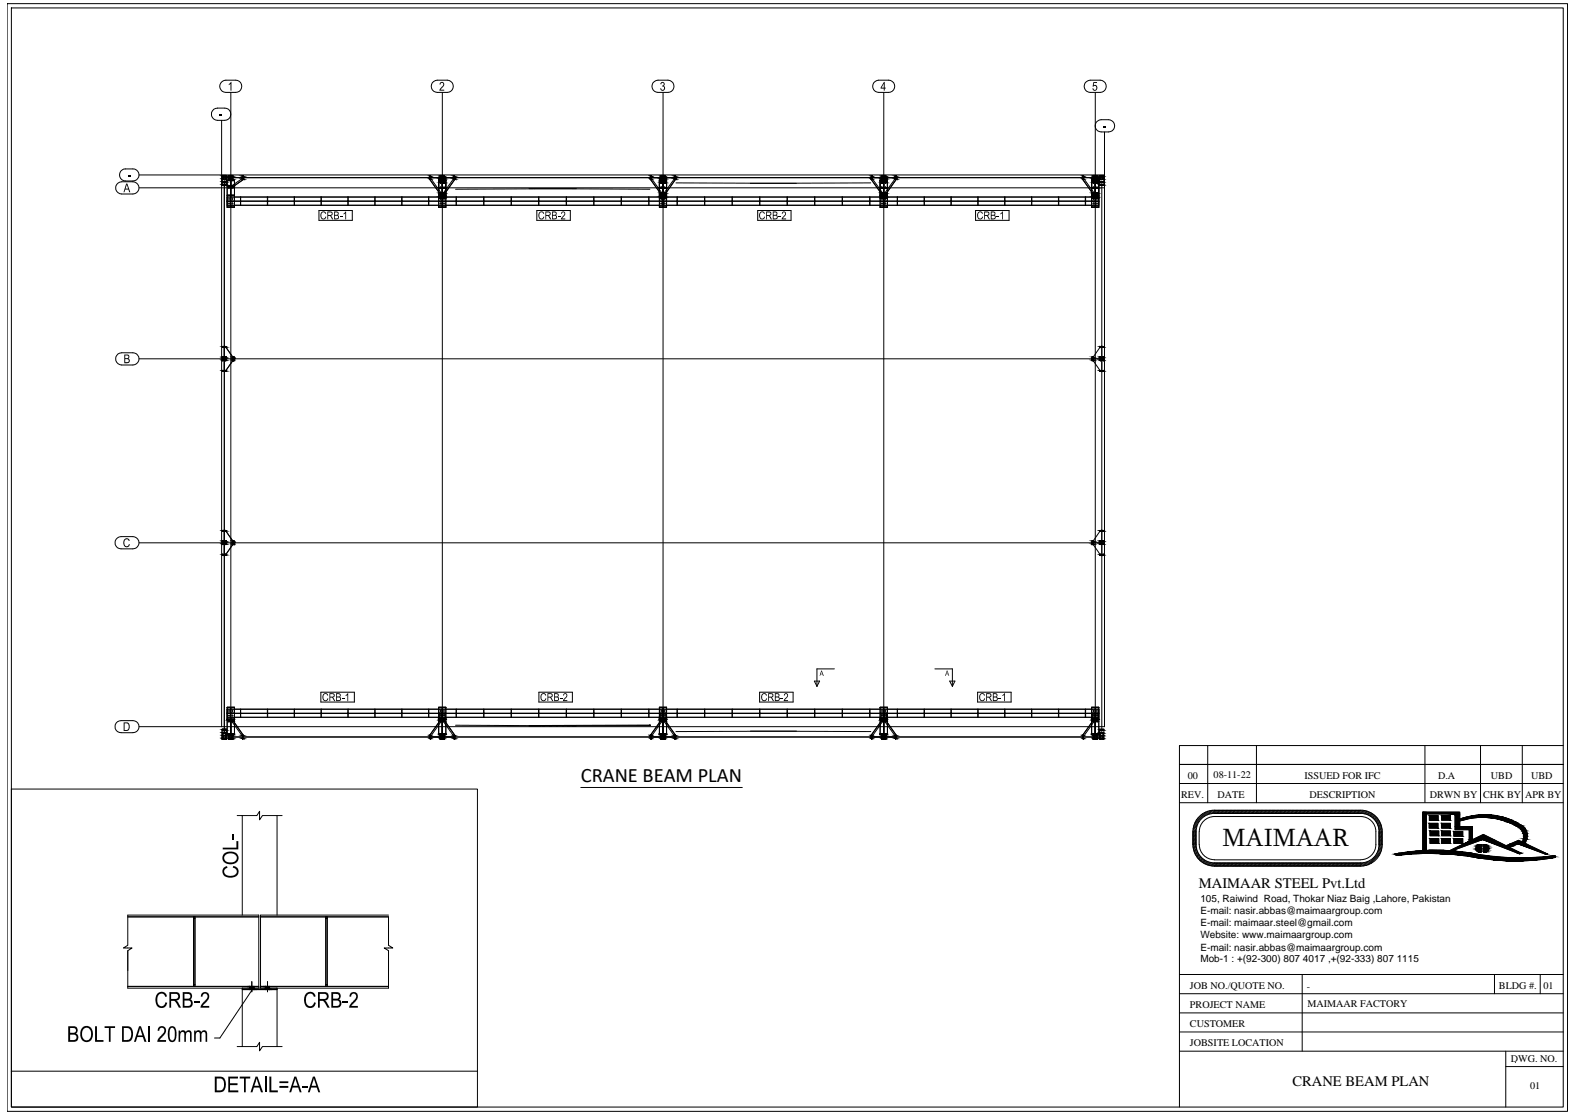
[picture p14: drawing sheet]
<svg xmlns="http://www.w3.org/2000/svg" width="420mm" height="297mm" viewBox="0 0 420 297" stroke-linecap="round" stroke-linejoin="round" font-family="sans-serif">
<defs><g id="words">
<text font-size="6.8" x="325.9" y="225.7">MAIMAAR</text>
<text font-size="5.5" x="154.8" y="208.5">CRANE BEAM PLAN</text>
<g font-size="3.9">
<text x="319.6" y="236.9">MAIMAAR STEEL Pvt.Ltd</text>
<text x="344.5" y="289.6">CRANE BEAM PLAN</text>
</g>
<g font-size="2.7">
<text x="316.7" y="207.6">00</text>
<text x="323.5" y="207.6">08-11-22</text>
<text x="347.8" y="207.6">ISSUED FOR IFC</text>
<text x="383.4" y="207.6">D.A</text>
<text x="397.5" y="207.6">UBD</text>
<text x="408.2" y="207.6">UBD</text>
<text x="314.9" y="212.7">REV.</text>
<text x="324.6" y="212.7">DATE</text>
<text x="349.1" y="212.7">DESCRIPTION</text>
<text x="381.2" y="212.7">DRWN BY</text>
<text x="395.4" y="212.7">CHK BY</text>
<text x="406.6" y="212.7">APR BY</text>
<text x="320" y="240.4">105, Raiwind Road, Thokar Niaz Baig ,Lahore, Pakistan</text>
<text x="320" y="243.7">E-mail: nasir.abbas@maimaargroup.com</text>
<text x="320" y="247">E-mail: maimaar.steel@gmail.com</text>
<text x="320" y="250.2">Website: www.maimaargroup.com</text>
<text x="320" y="253.5">E-mail: nasir.abbas@maimaargroup.com</text>
<text x="320" y="256.6">Mob-1 : +(92-300) 807 4017 ,+(92-333) 807 1115</text>
<text x="317.2" y="263.6">JOB NO./QUOTE NO.</text>
<text x="348.4" y="263.9">-</text>
<text x="399.6" y="263.7">BLDG #.</text>
<text x="411.5" y="263.7">01</text>
<text x="317.2" y="268.7">PROJECT NAME</text>
<text x="348.6" y="268.5">MAIMAAR FACTORY</text>
<text x="317.2" y="273.8">CUSTOMER</text>
<text x="317.2" y="278.9">JOBSITE LOCATION</text>
<text x="402.8" y="283.1">DWG. NO.</text>
<text x="407.9" y="290.4">01</text>
</g>
</g></defs>
<!-- layer: Section -->
<g fill="#000">
<path d="M218.9 178.8h.2l.5 1.4h-.2l-.1-.4h-.5l-.3 .4zM219 179l-.2 .7h.4z"/>
<path d="M252.4 178.8h.2l.5 1.4h-.2l-.1-.4h-.5l-.2 .4h-.1zM252.5 179l-.2 .7h.4z"/>
</g>
<path d="M222.4 178.4h-4.6v4.6M249.2 178.4h4.7v4.6M217.1 181.6h1.4l-.7 1.4zM253.2 181.6h1.4l-.7 1.4z" fill="none" stroke="#000" stroke-width=".27"/>
<!-- layer: Part -->
<g fill="none" stroke="#000" stroke-width=".27">
<path d="M59.2 47.4h235.1M59.2 46.8h1.2v2.6h-1.2zM59.8 48.2v147.4M60.6 54.7h57.3M60.6 52.5h57.3M60.6 53.6h57.3M60.6 53.6l232.3 .1M60.6 48.1h1.9v7.1h-1.9zM60.6 52h1.9M60.6 48.2h1.9M60.6 55.2h1.9M60.6 53.7h1.9"/>
<path d="M60.6 52.1h1.9M60.9 49.4h1.3v.7h-1.3zM60.9 48.1v-1.3h1.2v1.3M60.9 50.1h1.2M61.4 52v.1M61.4 53.6v.1M61.4 50.1h.3M61.5 48.1v7.1M61.6 49.7l3.2-2.2 .2 .3-3.2 2.2zM61.7 52v.1M61.7 53.6v.1M64.1 53.5h.1"/>
<path d="M64.1 53.8h.1M64.1 52.5v1.1M64.1 53.7v1M64.2 52.5v1.1M64.2 53.7v1M65 47.8h.1M65 47.8l-3.2 2.2M71.3 53.5h.1M71.3 53.8h.1M71.3 52.5v1.1M71.3 53.7v1M71.4 52.5v1.1"/>
<path d="M71.4 53.7v1M78.4 53.5h.1M78.4 53.8h.1M78.4 52.5v1.1M78.4 53.7v1M78.5 52.5v1.1M78.5 53.7v1M85.6 53.5h.1M85.6 53.8h.1M85.6 52.5v1.1M85.6 53.7v1M85.7 52.5v1.1"/>
<path d="M85.7 53.7v1M92.7 53.5h.1M92.7 53.8h.1M92.7 52.5v1.1M92.7 53.7v1M92.8 52.5v1.1M92.8 53.7v1M99.9 53.5h.1M99.9 53.8h.1M99.9 52.5v1.1M99.9 53.7v1M100 52.5v1.1"/>
<path d="M100 53.7v1M107.1 53.5h.1M107.1 53.8h.1M107.1 52.5v1.1M107.1 53.7v1M107.2 52.5v1.1M107.2 53.7v1M114.2 53.5h.1M114.2 53.8h.1M114.2 52.5v1.1M114.2 53.7v1M114.3 52.5v1.1"/>
<path d="M114.3 53.7v1M114.4 47.7l.4-.2 3 4.2-.3 .2zM117 47.2h1.9v8h-1.9zM117 48.1h1.9M117 52h1.9M117 52.9h1.9M117 48.2h1.9M117 55.2h1.9M117 53.7h1.9M117 52.1h1.9M117.1 48.1h.1M117.1 52v.1"/>
<path d="M117.2 52v-.6h1.4v.6M117.3 48.1v-1.3h1.2v1.3M117.5 51.9h.1M117.8 52.1l.1-.2 .2 .2M117.8 53.6v.1M117.9 47.2v8M118 52.1v2.6h58.7M118 52.5h58.7M118 53.6h58.7M118 47.2v.9M118.1 53.6v.1M118.8 48.1h.1"/>
<path d="M118.8 52v.1M121.1 47.5l.3 .2-3.1 4.2-.3-.2zM121.4 47.6h.1M121.4 47.6l-3.1 4.3M121.6 53.5h.1M121.6 53.8h.1M121.6 52.5v1.1M121.6 53.7v1M128.9 53.5h.1M128.9 53.8h.1M128.9 52.5v1.1M128.9 53.7v1"/>
<path d="M129 52.5v1.1M129 53.7v1M136.3 53.5h.1M136.3 53.8h.1M136.3 52.5v1.1M136.3 53.7v1M141 50.3l32.3 .2M143.6 53.5h.1M143.6 53.8h.1M143.6 52.5v1.1M143.6 53.7v1M143.7 52.5v1.1"/>
<path d="M143.7 53.7v1M150.9 53.5h.1M150.9 53.8h.1M150.9 52.5v1.1M150.9 53.7v1M151 52.5v1.1M151 53.7v1M153.7 50.3l-32.3 .2M158.3 53.5h.1M158.3 53.8h.1M158.3 52.5v1.1M158.3 53.7v1"/>
<path d="M158.4 52.5v1.1M158.4 53.7v1M165.6 53.5h.1M165.6 53.8h.1M165.6 52.5v1.1M165.6 53.7v1M165.7 52.5v1.1M165.7 53.7v1M173 53.5h.1M173 53.8h.1M173 52.5v1.1M173 53.7v1"/>
<path d="M173.3 47.7l.3-.2 3 4.2-.3 .2zM173.3 47.6l3.1 4.3M175.8 47.2h1.9v8h-1.9zM175.8 48.1h1.9M175.8 52h1.9M175.8 52.9h1.9M175.8 48.2h1.9M175.8 55.2h1.9M175.8 53.7h1.9M175.8 52.1h1.9M175.9 48.1h.1M175.9 52v.1"/>
<path d="M176.1 52v-.6h1.3v.6M176.2 48.1v-1.3h1.1v1.3M176.4 51.9h.1M176.6 52.1l.2-.2 .1 .2M176.6 53.6v.1M176.7 47.2v8M176.8 47.2v.9M176.8 52.1v2.6h58.8M176.8 52.5h58.8M176.8 53.6h58.8M176.9 53.6v.1M177.6 48.1h.1"/>
<path d="M177.6 52v.1M179.9 47.5l.3 .2-3 4.2-.3-.2zM180.2 47.6h.1M180.2 48.8l32.1 .1M180.2 47.6l-3 4.3M180.5 53.5h.1M180.5 53.8h.1M180.5 52.5v1.1M180.5 53.7v1M180.6 52.5v1.1M180.6 53.7v1M187.8 53.5h.1"/>
<path d="M187.8 53.8h.1M187.8 52.5v1.1M187.8 53.7v1M187.9 52.5v1.1M187.9 53.7v1M195.2 52.5v1.1M195.2 53.7v1M195.2 53.5h.1M195.2 53.8h.1M202.5 53.5h.1M202.5 53.8h.1M202.5 52.5v1.1"/>
<path d="M202.5 53.7v1M202.6 52.5v1.1M202.6 53.7v1M209.8 53.5h.1M209.8 53.8h.1M209.8 52.5v1.1M209.8 53.7v1M209.9 52.5v1.1M209.9 53.7v1M217.2 53.5h.1M217.2 53.8h.1M217.2 52.5v1.1"/>
<path d="M217.2 53.7v1M224.5 53.5h.1M224.5 53.8h.1M224.5 52.5v1.1M224.5 53.7v1M224.6 52.5v1.1M224.6 53.7v1M231.8 53.5h.1M231.8 53.8h.1M231.8 52.5v1.1M231.8 53.7v1M231.9 52.5v1.1"/>
<path d="M231.9 53.7v1M232.1 47.7l.3-.2 3.1 4.2-.3 .2zM232.1 48.8l-32 .1M232.1 47.6l3.1 4.3M234.6 47.2h2v8h-2zM234.6 48.1h2M234.6 52h2M234.6 52.9h2M234.6 48.2h2M234.6 55.2h2M234.6 53.7h2M234.6 52.1h2"/>
<path d="M234.8 48.1h.1M234.8 52v.1M234.9 52v-.6h1.3v.6M235 48.1v-1.3h1.2v1.3M235.2 51.9h.1M235.5 53.6v.1M235.6 47.2v8M235.6 51.9l-.1 .2M235.6 48.1v7.1M235.6 51.9l.1 .2M235.7 52.1v2.6h57.2M235.7 52.5h57.2"/>
<path d="M235.7 53.6h57.2M235.7 47.2v.9M235.7 53.6v.1M236.5 48.1h.1M236.5 52v.1M238.8 47.5l.3 .2-3.1 4.2-.3-.2zM239 47.6h.1M239.2 53.5h.1M239.2 53.8h.1M239.2 52.5v1.1M239.2 53.7v1M239.3 52.5v1.1"/>
<path d="M239.3 53.7v1M246.4 53.5h.1M246.4 53.8h.1M246.4 52.5v1.1M246.4 53.7v1M246.5 52.5v1.1M246.5 53.7v1M253.5 53.5h.1M253.5 53.8h.1M253.5 52.5v1.1M253.5 53.7v1M253.6 52.5v1.1"/>
<path d="M253.6 53.7v1M260.7 53.5h.1M260.7 53.8h.1M260.7 52.5v1.1M260.7 53.7v1M260.8 52.5v1.1M260.8 53.7v1M267.8 53.5h.1M267.8 53.8h.1M267.8 52.5v1.1M267.8 53.7v1M267.9 52.5v1.1"/>
<path d="M267.9 53.7v1M275 53.5h.1M275 53.8h.1M275 52.5v1.1M275 53.7v1M275.1 52.5v1.1M275.1 53.7v1M282.2 53.5h.1M282.2 53.8h.1M282.2 52.5v1.1M282.2 53.7v1M282.3 52.5v1.1"/>
<path d="M282.3 53.7v1M288.5 47.7l.3-.2 3.1 4.2-.3 .2zM288.5 47.6l3.1 4.3M289.3 53.5h.1M289.3 53.8h.1M289.3 52.5v1.1M289.3 53.7v1M289.4 52.5v1.1M289.4 53.7v1M291 47.2h1.9v8h-1.9zM291 48.1h1.9M291 52h1.9"/>
<path d="M291 52.9h1.9M291 48.2h1.9M291 55.2h1.9M291 53.7h1.9M291 52.1h1.9M291.2 48.1h.1M291.2 52v.1M291.3 52v-.6h1.3v.6M291.4 48.1v-1.3h1.2v1.3M291.6 51.9h.1M291.9 52.1l.2-.1-.1 .9M291.9 53.6v.1"/>
<path d="M291.9 47.2v.9M291.9 52.1v.8M292 48.1v7.1M292 47.2v.9M292.1 52v.1M292.1 53.6v.1M292.8 48.1h.1M292.8 52v.1M293.1 46.8h1.2v2.6h-1.2zM293.7 48.2v147.4M59.3 95.7h1.1M60.2 92.6l1.8 2.6"/>
<path d="M60.5 95.7h.1M61.9 95.1v1.1M61.9 95.7h.6M62 96.2l-1.8 2.6M62.5 95.7h.1M62.5 95.1v1.1M291 95.7h.1M291 95.1v1.1M291 95.7h1.8M291 95.7h.7M291.5 96.2l1.8 2.6M291.7 95.1v1.1"/>
<path d="M293 95.7h.1M293.1 95.7h1.1M293.3 92.6l-1.8 2.6M59.3 144.7h1.1M60.2 141.6l1.8 2.6M60.5 144.7h.1M61.9 144.7h.6M61.9 144.2v1.1M62 145.2l-1.8 2.6M62.5 144.7h.1M62.5 144.2v1.1M291 144.7h.1"/>
<path d="M291 144.2v1.1M291 144.7h1.8M291 144.7h.7M291.5 145.2l1.8 2.6M291.7 144.2v1.1M293 144.7h.1M293.1 144.7h1.1M293.3 141.6l-1.8 2.6M59.2 196.5h235.1M59.2 194.4h1.2v2.7h-1.2zM60.4 195.7l2.2 .1zM60.4 191.7l2.2 .1z"/>
<path d="M60.6 191.3h57.3M60.6 189.1h57.3M60.6 190.1l232.3 .1M60.6 190.2h232.3M60.6 195.8v-7.2h1.9v7.2M60.6 188.7h1.9M60.6 191.9h1.9M60.9 191.9v.6h1.3v-.6M60.9 195.8v1.3h1.2v-1.3M61.4 190.1v.1M61.4 191.7v.1M61.4 191.9h.3"/>
<path d="M61.5 188.7v7M61.6 192.1l.4-.2 3 4.3-.3 .2zM61.7 190.1v.1M61.7 191.7v.1M61.9 191.9h.1M61.9 191.9l3.1 4.4M64.1 190h.1M64.1 190.3h.1M64.1 189.1v1.1M64.1 190.2v1.1M64.2 189.1v1.1M64.2 190.2v1.1"/>
<path d="M71.3 190h.1M71.3 190.3h.1M71.3 189.1v1.1M71.3 190.2v1.1M71.4 189.1v1.1M71.4 190.2v1.1M78.4 190h.1M78.4 190.3h.1M78.4 189.1v1.1M78.4 190.2v1.1M78.5 189.1v1.1M78.5 190.2v1.1"/>
<path d="M85.6 190h.1M85.6 190.3h.1M85.6 189.1v1.1M85.6 190.2v1.1M85.7 189.1v1.1M85.7 190.2v1.1M92.7 190h.1M92.7 190.3h.1M92.7 189.1v1.1M92.7 190.2v1.1M92.8 189.1v1.1M92.8 190.2v1.1"/>
<path d="M99.9 190h.1M99.9 190.3h.1M99.9 189.1v1.1M99.9 190.2v1.1M100 189.1v1.1M100 190.2v1.1M107.1 190h.1M107.1 190.3h.1M107.1 189.1v1.1M107.1 190.2v1.1M107.2 189.1v1.1M107.2 190.2v1.1"/>
<path d="M114.2 189.1v1.1M114.2 190.2v1.1M114.2 190h.1M114.2 190.3h.1M114.3 189.1v1.1M114.3 190.2v1.1M114.5 196.3h.1M116.8 195.7l2.2 .1zM116.8 191.7l2.2 .1zM117 195.8v-7.2h1.9v7.2M117 188.7h1.9M117 191.9h1.9"/>
<path d="M117.1 191.8v-.2h1.7v.2M117.2 190.5h1.4M117.2 190.2v1.4M117.2 191.9v.6h1.4v-.6M117.3 195.8v1.3h1.2v-1.3M117.5 191.9l.3 .2-3 4.3-.4-.2zM117.5 191.9l-3 4.4M117.8 190.1v.1M117.8 191.7v.1M117.8 191.9h.2M117.9 188.7v7M117.9 190.8h.1"/>
<path d="M118 191.3h58.7M118 192.1l.3-.2 3.1 4.3-.3 .2zM118.1 190.1v.1M118.1 191.7v.1M118.3 191.9h.1M118.3 191.9l3.1 4.4M118.6 190.2v1.4M121.4 193.4l32.3 .1M121.6 190h.1M121.6 190.3h.1M121.6 189.1v1.1M121.6 190.2v1.1"/>
<path d="M128.9 190h.1M128.9 190.3h.1M128.9 189.1v1.1M128.9 190.2v1.1M129 189.1v1.1M129 190.2v1.1M136.3 190h.1M136.3 190.3h.1M136.3 189.1v1.1M136.3 190.2v1.1M143.6 190h.1M143.6 190.3h.1"/>
<path d="M143.6 189.1v1.1M143.6 190.2v1.1M143.7 189.1v1.1M143.7 190.2v1.1M150.9 190h.1M150.9 190.3h.1M150.9 189.1v1.1M150.9 190.2v1.1M151 189.1v1.1M151 190.2v1.1M158.3 190h.1M158.3 190.3h.1"/>
<path d="M158.3 189.1v1.1M158.3 190.2v1.1M158.4 189.1v1.1M158.4 190.2v1.1M165.6 190h.1M165.6 190.3h.1M165.6 189.1v1.1M165.6 190.2v1.1M165.7 189.1v1.1M165.7 190.2v1.1M173 189.1v1.1M173 190.2v1.1"/>
<path d="M173 190h.1M173 190.3h.1M173.1 193.4l.2 .1M173.2 193.3l-.1 .1M173.2 193.3h.1M173.3 193.3l-32.3 .2M173.3 193.5l-32.3 .1M173.3 196.3h.1M173.3 193.3l.1 .1M173.4 193.4l-.1 .1M175.7 195.7l2.1 .1zM175.7 191.7l2.1 .1z"/>
<path d="M175.8 195.8v-7.2h1.9v7.2M175.8 188.7h1.9M175.8 191.9h1.9M175.9 191.8v-.2h1.7v.2M176.1 190.5h1.4M176.1 190.2v1.4M176.1 191.9v.6h1.3v-.6M176.2 195.8v1.3h1.1v-1.3M176.3 191.9l.3 .2-3 4.3-.3-.2zM176.4 191.9l-3.1 4.4M176.6 190.1v.1M176.6 191.7v.1"/>
<path d="M176.6 191.9h.3M176.7 189.1h-58.7v2.5M176.7 188.7v7M176.7 190.8h.1M176.8 191.3h58.8M176.9 192.1l.3-.2 3 4.3-.3 .2zM176.9 190.1v.1M176.9 191.7v.1M177.2 191.9h.1M177.2 191.9l3 4.4M177.5 190.2v1.4M180.5 189.1v1.1"/>
<path d="M180.5 190.2v1.1M180.5 190h.1M180.5 190.3h.1M180.6 189.1v1.1M180.6 190.2v1.1M187.8 189.1v1.1M187.8 190.2v1.1M187.8 190h.1M187.8 190.3h.1M187.9 189.1v1.1M187.9 190.2v1.1M195.2 189.1v1.1"/>
<path d="M195.2 190.2v1.1M195.2 190h.1M195.2 190.3h.1M200.1 194.9l32 .2M202.5 189.1v1.1M202.5 190.2v1.1M202.5 190h.1M202.5 190.3h.1M202.6 189.1v1.1M202.6 190.2v1.1M209.8 190h.1M209.8 190.3h.1"/>
<path d="M209.8 189.1v1.1M209.8 190.2v1.1M209.9 189.1v1.1M209.9 190.2v1.1M212.3 194.9l-32.1 .2M217.2 190h.1M217.2 190.3h.1M217.2 189.1v1.1M217.2 190.2v1.1M224.5 190h.1M224.5 190.3h.1M224.5 189.1v1.1"/>
<path d="M224.5 190.2v1.1M224.6 189.1v1.1M224.6 190.2v1.1M231.8 190h.1M231.8 190.3h.1M231.8 189.1v1.1M231.8 190.2v1.1M231.9 189.1v1.1M231.9 190.2v1.1M232.1 196.3h.1M234.5 195.7l2.2 .1zM234.5 191.7l2.2 .1z"/>
<path d="M234.6 195.8v-7.2h2v7.2M234.6 188.7h2M234.6 191.9h2M234.8 191.8v-.2h1.7v.2M234.9 190.5h1.4M234.9 190.2v1.4M234.9 191.9v.6h1.3v-.6M235 195.8v1.3h1.2v-1.3M235.2 191.9l.3 .2-3.1 4.3-.3-.2zM235.2 191.9l-3.1 4.4M235.5 190.1v.1M235.5 191.7v.1"/>
<path d="M235.5 191.9h.1M235.6 188.7v7M235.6 189.1h-58.8v2.5M235.6 190.8h.1M235.7 191.3h57.2M235.7 192.1l.3-.2 3.1 4.3-.3 .2zM235.7 190.1v.1M235.7 191.7v.1M235.7 191.9h-.1M236 191.9h.1M236 191.9l3 4.4M236.3 190.2v1.4"/>
<path d="M239.2 190h.1M239.2 190.3h.1M239.2 189.1v1.1M239.2 190.2v1.1M239.3 189.1v1.1M239.3 190.2v1.1M246.4 190h.1M246.4 190.3h.1M246.4 189.1v1.1M246.4 190.2v1.1M246.5 189.1v1.1M246.5 190.2v1.1"/>
<path d="M253.5 190h.1M253.5 190.3h.1M253.5 189.1v1.1M253.5 190.2v1.1M253.6 189.1v1.1M253.6 190.2v1.1M260.7 190h.1M260.7 190.3h.1M260.7 189.1v1.1M260.7 190.2v1.1M260.8 189.1v1.1M260.8 190.2v1.1"/>
<path d="M267.8 190h.1M267.8 190.3h.1M267.8 189.1v1.1M267.8 190.2v1.1M267.9 189.1v1.1M267.9 190.2v1.1M275 190h.1M275 190.3h.1M275 189.1v1.1M275 190.2v1.1M275.1 189.1v1.1M275.1 190.2v1.1"/>
<path d="M282.2 190h.1M282.2 190.3h.1M282.2 189.1v1.1M282.2 190.2v1.1M282.3 189.1v1.1M282.3 190.2v1.1M288.5 196.3h.1M289.3 190h.1M289.3 190.3h.1M289.3 189.1v1.1M289.3 190.2v1.1M289.4 189.1v1.1"/>
<path d="M289.4 190.2v1.1M290.9 195.7l2.2 .1zM290.9 191.7l2.2 .1zM291 195.8v-7.2h1.9v7.2M291 188.7h1.9M291 191.9h1.9M291.2 191.8v-.2h1.6v.2M291.3 190.5h1.4M291.3 190.2v1.4M291.3 191.9v.6h1.3v-.6M291.4 195.8v1.3h1.2v-1.3M291.6 191.9l.3 .2-3.1 4.3-.3-.2z"/>
<path d="M291.6 191.9l-3.1 4.4M291.9 190.1v.1M291.9 191.7v.1M291.9 191.9h.2M291.9 191.6v-.8l.1 .8M292 188.7v7M292.1 190.1v.1M292.1 191.7v.1M292.7 190.2v1.4M292.9 189.1h-57.2v2.5M293.1 194.4h1.2v2.7h-1.2zM64.6 217.5v26.5"/>
<path d="M73.9 217.5v26.5M34.1 244.5h34.9M34.1 244h34.9v19.5M51.6 244.9h.4M51.6 244.5v18.5M52 244.5v18.5M69.5 244.5h34.1M86.9 244.5v18.5M86.9 244.9h.3M87.2 244.5v18.5M103.6 244h-34.1v19.5M34.1 263.5h69.5"/>
<path d="M34.1 263h34.9M51.6 262.6h.4M64.6 263.5v15.6M64.6 263.9h9.3M69.5 263h34.1M73.9 263.5v15.6M86.9 262.6h.3"/>
</g>
<!-- layer: S-GRID -->
<g fill="none" stroke="#000" stroke-width=".27">
<path d="M57 29.1a5 5 0 0 1 3.9 0 1.66 1.66 0 0 1 .6 1.8 1.66 1.66 0 0 1-1.6 1.2h-1.9a1.64 1.64 0 0 1-1.6-1.1 1.64 1.64 0 0 1 .6-1.9zM58.9 22.1l.8-.6 3.2-.1a1.63 1.63 0 0 1 1.6 1.6 1.63 1.63 0 0 1-1.6 1.6h-2.7a1.63 1.63 0 0 1-1.3-2.5zM59.1 32.1v161.7M61.5 24.6v172.5M115.3 22.1l.8-.6 .5-.1h2.6a1.63 1.63 0 0 1 1.6 1.6 1.63 1.63 0 0 1-1.6 1.6h-2.6a1.63 1.63 0 0 1-1.3-2.5zM117.9 24.6v172.5M174.1 22.1l.8-.6 .5-.1h2.7a1.63 1.63 0 0 1 1.6 1.6 1.63 1.63 0 0 1-1.6 1.6h-2.7a1.63 1.63 0 0 1-1.3-2.5zM176.8 24.6v172.5M232.9 22.1l.9-.6 .5-.1h2.6a1.63 1.63 0 0 1 1.6 1.6 1.63 1.63 0 0 1-1.6 1.6h-2.6a1.63 1.63 0 0 1-1.4-2.5zM235.6 24.6v172.5M289.3 22.1l.9-.6 .4-.1h2.7a1.63 1.63 0 0 1 1.6 1.6 1.63 1.63 0 0 1-1.6 1.6h-2.7a1.63 1.63 0 0 1-1.3-2.5zM292 24.6v172.5"/>
<path d="M292.3 32.6l.3-.3a4.5 4.5 0 0 1 3.4-.3 1.62 1.62 0 0 1 1.1 1.8 1.62 1.62 0 0 1-1.5 1.4h-2a1.63 1.63 0 0 1-1.3-2.6zM294.5 35.2v158.6h-257.4M31.1 49.1l.8-.5 .6-.1h2.9a1.63 1.63 0 0 1 1.7 1.6 1.63 1.63 0 0 1-1.7 1.6h-2.9a1.63 1.63 0 0 1-1.4-2.6zM32.2 45.7l.3-.4a4.8 4.8 0 0 1 3.9 0 1.61 1.61 0 0 1 .6 1.9 1.61 1.61 0 0 1-1.6 1.1h-1.9a1.63 1.63 0 0 1-1.3-2.6zM37.1 50.1h257.4M37.1 46.7h257.4M31.5 94.4l1-.3h2.9a1.63 1.63 0 0 1 1.7 1.6 1.63 1.63 0 0 1-1.7 1.6h-2.9a1.64 1.64 0 0 1-1.6-1.1 1.64 1.64 0 0 1 .6-1.8zM37.1 95.7h257.4M31 143.8l.8-.6 .5-.1h3.1a1.63 1.63 0 0 1 1.7 1.6 1.63 1.63 0 0 1-1.7 1.6h-3.1a1.63 1.63 0 0 1-1.3-2.5zM37.1 144.7h257.4M31 192.8l.3-.4 1-.2h3.1a1.61 1.61 0 0 1 1.7 1.6 1.61 1.61 0 0 1-1.7 1.6h-3.1a1.61 1.61 0 0 1-1.5-.9 1.61 1.61 0 0 1 .2-1.7z"/>
</g>
<g fill="#000">
<path d="M58.5 30.6h.8v.3h-.8zM61 22.4l.7-.6v2.4h-.2v-1.8l-.5 .3zM117.3 22.1l.3-.3 .7 .3 .1 .7-.9 1.1h.9v.3h-1.3l1.1-1.6-.2-.5h-.4l-.2 .5-.2-.1zM176.2 22.1l.6-.3 .4 .5v.3l-.3 .3 .4 .3v.5l-.4 .5h-.4l-.4-.2-.1-.4 .3-.1 .2 .5 .5-.2v-.6l-.5-.1 .4-.7a.32 .32 0 0 0-.3-.3 .32 .32 0 0 0-.3 .4l-.2-.1zM291.5 21.9h1v.2h-.8l-.1 .7 .5-.2 .5 .6-.1 .6-.5 .4-.5-.1-.3-.4 .3-.2 .2 .4 .3 .1 .3-.5v-.4l-.3-.2-.7 .2zM294.1 33.7h.8v.3h-.8zM34 46.8h.8v.3h-.8zM33.2 143.7l.7-.2 .6 .5 .1 .2-.3 .1-.2-.5h-.5l-.4 .5v.8l.3 .5h.5l.4-.5 .2 .1-.5 .7h-.6l-.5-.6-.1-.9z"/>
<path d="M235.7 21.8h.2v1.6h.2v.2h-.2v.6h-.3v-.6h-.8zM235.6 22.3l-.6 1.1h.6z"/>
<path d="M33.6 48.9h.3l.8 2.4h-.3l-.2-.8h-.8l-.2 .8h-.3zM33.8 49.2l-.3 1.1h.6z"/>
<path d="M33.1 94.5h1l.3 .2 .1 .6-.3 .3 .3 .2 .1 .5-.2 .4-1.3 .2zM33.4 94.8v.7l.8-.1-.1-.6zM33.4 95.8v.8l.8-.1v-.7z"/>
<path d="M33 192.6h1l.4 .4 .2 1.1-.4 .7-1.2 .1zM33.2 192.9v1.7h.8l.3-.4-.1-1-.3-.3z"/>
</g>
<!-- layer: Bolt -->
<g fill="#000" stroke="#000" stroke-width=".27">
<path d="M60.1 47h.2zM60.1 48.5h.2zM60.1 49.3h.2zM61.8 47.8h.2zM61.8 47h.2zM64.6 47h.2zM64.6 47.8h.2zM117.3 52.6h.2zM117.3 51.6h.2zM117.3 48.7h.2zM118.3 48.6h.2zM118.3 51.6h.2z"/>
<path d="M118.3 50.2h.2zM118.3 47.8h.2zM121 47.8h.2zM121 47h.2zM176.2 52.4h.1zM176.2 51.4h.1zM176.2 51.6h.1zM176.2 50h.1zM176.2 50.2h.1zM176.2 47.6h.1zM176.2 47.8h.1zM177.2 52.4h.1z"/>
<path d="M177.2 52.6h.1zM177.2 51.4h.1zM177.2 50h.1zM177.2 50.2h.1zM177.2 48.6h.1zM177.2 48.6h.2zM177.2 48.7h.1zM177.2 47.6h.1zM177.2 47.8h.1zM179.9 47.8h.1zM235 52.4h.2zM235 51.4h.2z"/>
<path d="M235 50h.2zM235 50.2h.2zM235 47.6h.2zM235 47.8h.2zM236 52.4h.2zM236 52.6h.2zM236 51.4h.2zM236 50h.2zM236 50.2h.2zM236 48.6h.2zM236 48.7h.2zM236 47.6h.2z"/>
<path d="M236 47.8h.2zM235.9 47h.2zM238.7 47.8h.2zM291.4 52.6h.2zM291.4 51.6h.2zM291.4 48.7h.2zM292.3 51.6h.3zM292.4 52.6h.2zM292.4 51.6h.2zM292.4 50.2h.2zM292.4 48.7h.2zM292.4 47.8h.2z"/>
<path d="M294 48.5h.2zM294 47h.2zM294 47.8h.2zM60.1 96.1h.2zM60.1 92.5h.2zM60.1 98.9h.2zM291.3 96.1h.2zM291.3 95.3h.2zM60.1 141.6h.2zM60.1 145.1h.2zM60.1 144.4h.2zM60.1 147.9h.2z"/>
<path d="M291.3 144.4h.2zM291.3 145.2h.2zM60.1 195.5h.2zM60.1 194.6h.2zM60.1 196.1h.2zM61 192.3h.2zM61.8 196.9h.2zM64.6 196.9h.2zM64.6 196.2h.2zM117.4 192.3h.2zM121 196.9h.2zM176.3 192.3h.1z"/>
<path d="M179.9 196.9h.1zM179.9 196.2h.1zM235.1 192.3h.2zM235.9 196.1h.2zM238.7 196.9h.2zM238.7 196.2h.2zM291.5 192.3h.2zM294 195.4h.2zM294 194.6h.2zM294 196.9h.2zM294 196.1h.2z"/>
<path d="M59.3 46.9l.2 .1zM59.3 46.9l.2 .1z"/>
<path d="M59.3 47.8h.2zM59.3 47.8h.2z"/>
<path d="M59.3 48.5h.2zM59.3 48.5h.2z"/>
<path d="M59.3 47.8h.2zM59.3 47.8h.2z"/>
<path d="M59.3 48.5l.2 .1zM59.3 48.5l.2 .1z"/>
<path d="M59.3 49.3h.2zM59.3 49.3h.2z"/>
<path d="M59.3 47h.2zM59.3 47h.2z"/>
<path d="M59.3 47.7l.2 .1zM59.3 47.7l.2 .1z"/>
<path d="M59.3 48.4l.2 .1zM59.3 48.4l.2 .1z"/>
<path d="M59.3 49.2h.2zM59.3 49.2h.2z"/>
<path d="M59.3 49.2l.2 .1zM59.3 49.2l.2 .1z"/>
<path d="M60.1 47.7l.1 .1zM60.1 47.7l.1 .1z"/>
<path d="M60.1 48.5h.2zM60.1 48.5h.2z"/>
<path d="M60.1 49.2h.2zM60.1 49.2h.2zM60.1 49.2h.2zM60.1 49.2h.2zM60.1 49.2h.2zM60.1 49.2h.2z"/>
<path d="M60.1 47.8h.1zM60.1 47.8h.2z"/>
<path d="M60.1 47h.1zM60.1 47h.1z"/>
<path d="M60.1 48.4l.1 .1zM60.1 48.4l.1 .1z"/>
<path d="M60.1 49.2h.1zM60.1 49.2h.1z"/>
<path d="M60.1 49.3h.1zM60.1 49.3h.1z"/>
<path d="M60.1 47h.2zM60.1 47h.2zM60.1 47h.2zM60.1 47h.2zM60.1 47h.2zM60.1 47h.2zM60.1 47h.2zM60.1 47h.2zM60.1 46.9l.2 .1zM60.1 46.9l.2 .1z"/>
<path d="M60.1 47.8h.2zM60.1 47.8h.2zM60.1 47.8h.2zM60.1 47.8h.2zM60.1 47.8h.2zM60.1 47.8h.2zM60.1 47.8h.2zM60.1 47.8h.2zM60.1 47.8h.2zM60.1 47.8h.2z"/>
<path d="M60.1 48.5h.2zM60.1 48.5h.2zM60.1 48.5h.2zM60.1 48.5h.2zM60.1 48.5h.2zM60.1 48.5h.2zM60.1 48.5h.2zM60.1 48.5h.2z"/>
<path d="M60.1 49.3h.2zM60.1 49.3h.2zM60.1 49.2l.2 .1zM60.1 49.2l.2 .1z"/>
<path d="M61.1 46.9l.1 .1zM61.1 46.9l.1 .1z"/>
<path d="M61 49.7h.2zM61 49.7h.2z"/>
<path d="M61.1 47h.1zM61.1 47h.1z"/>
<path d="M61.1 47.8h.1zM61.1 47.8h.1z"/>
<path d="M61.1 47.7l.1 .1zM61.1 47.7l.1 .1z"/>
<path d="M61 49.7h.2zM61 49.7h.2zM61 49.7h.2zM61 49.7h.2zM61 49.7h.2z"/>
<path d="M61 49.7h.2zM61 49.7h.2zM61 49.7h.2zM61 49.7h.2zM61 49.7h.2zM61 49.7h.2zM61 49.7h.2zM61 49.7h.2zM61 49.7h.2zM61 49.7h.2zM61 49.7h.2zM61 49.7h.2z"/>
<path d="M61.8 47.8h.2zM61.8 47.8h.2z"/>
<path d="M61.9 49.6l.1 .1zM61.9 49.6l.1 .1z"/>
<path d="M61.8 47h.2zM61.8 47h.2z"/>
<path d="M61.8 46.9h.2zM61.8 46.9h.2z"/>
<path d="M61.8 47h.2zM61.8 47h.2zM61.8 47h.2zM61.8 47h.2zM61.8 47h.2zM61.8 47h.2zM61.8 47h.2zM61.8 47h.2zM61.8 47h.2zM61.8 47h.2zM61.8 46.9l.2 .1zM61.8 46.9l.2 .1z"/>
<path d="M61.8 47.8h.2zM61.8 47.8h.2zM61.8 47.8h.2zM61.8 47.8h.2zM61.8 47.8h.2zM61.8 47.8h.2zM61.8 47.8h.2zM61.8 47.8h.2zM61.8 47.8h.2zM61.8 47.8h.2zM61.8 47.7l.2 .1zM61.8 47.7l.2 .1z"/>
<path d="M61.9 49.7h.1zM61.9 49.7h.1z"/>
<path d="M61.9 49.7h.1zM61.9 49.7h.1z"/>
<path d="M64.6 47h.2zM64.6 47h.2zM64.6 47h.2zM64.6 47h.2zM64.6 47h.2zM64.6 47h.2zM64.6 47h.2zM64.6 47h.2zM64.6 47h.2zM64.6 47h.2zM64.6 47h.2zM64.6 47h.2zM64.6 46.9l.2 .1zM64.6 46.9l.2 .1z"/>
<path d="M64.6 47h.2zM64.6 47h.2z"/>
<path d="M64.6 46.9h.2zM64.6 46.9h.2zM64.6 46.9h.2zM64.6 46.9h.2zM64.6 46.9h.2z"/>
<path d="M64.6 47.7h.2zM64.6 47.7h.2zM64.6 47.7h.2z"/>
<path d="M64.6 47.8h.2zM64.6 47.8h.2zM64.6 47.8h.2zM64.6 47.8h.2zM64.6 47.8h.2zM64.6 47.8h.2zM64.6 47.8h.2zM64.6 47.8h.2zM64.6 47.8h.2zM64.6 47.8h.2zM64.6 47.7l.2 .1zM64.6 47.7l.2 .1z"/>
<path d="M64.6 47.8h.2zM64.6 47.8h.2zM64.6 47.8h.2zM64.6 47.8h.2zM64.6 47.8h.2zM64.6 47.8h.2z"/>
<path d="M114.7 46.9l.1 .1zM114.7 46.9l.1 .1z"/>
<path d="M114.7 47h.1zM114.7 47h.1z"/>
<path d="M114.7 47.7l.1 .1zM114.7 47.7l.1 .1z"/>
<path d="M114.7 47.8h.1zM114.7 47.8h.1z"/>
<path d="M117.3 52.5h.2zM117.3 52.5h.2zM117.3 52.5h.2zM117.3 52.5h.2zM117.3 52.5h.2zM117.3 52.5h.2zM117.3 52.5h.2zM117.3 52.5h.2zM117.3 52.5h.2zM117.3 52.5h.2zM117.3 52.5h.2zM117.3 52.5h.2z"/>
<path d="M117.3 52.5h.2zM117.3 52.5h.2zM117.3 52.5h.2zM117.3 52.5h.2zM117.3 52.5h.2zM117.3 52.5h.2zM117.3 52.5h.2zM117.3 52.5h.2zM117.3 52.5h.2zM117.3 52.5h.2zM117.3 52.5h.2zM117.3 52.5h.2zM117.3 52.5h.2zM117.3 52.5h.2z"/>
<path d="M117.3 51.5h.2zM117.3 51.5h.2zM117.3 51.5h.2zM117.3 51.5h.2zM117.3 51.5h.2zM117.3 51.5h.2zM117.3 51.4l.2 .1zM117.3 51.4l.2 .1z"/>
<path d="M117.3 51.5h.2zM117.3 51.5h.2zM117.3 51.5h.2zM117.3 51.5h.2zM117.3 51.5h.2zM117.3 51.5h.2zM117.3 51.5h.2zM117.3 51.5h.2zM117.3 51.5h.2zM117.3 51.5h.2zM117.3 51.5h.2zM117.3 51.5h.2zM117.3 51.5h.2zM117.3 51.5h.2z"/>
<path d="M117.3 50h.2zM117.3 50h.2zM117.3 50h.2zM117.3 50h.2zM117.3 50h.2zM117.3 50h.2zM117.3 50h.2zM117.3 50h.2zM117.3 50h.2zM117.3 50h.2zM117.3 50h.2zM117.3 50h.2z"/>
<path d="M117.3 50.1h.2zM117.3 50.1h.2zM117.3 50.1h.2zM117.3 50.1h.2zM117.3 50.1h.2zM117.3 50.1h.2zM117.3 50.1h.2zM117.3 50.1h.2zM117.3 50.1h.2zM117.3 50.1h.2zM117.3 50.1h.2zM117.3 50.1h.2zM117.3 50.1h.2zM117.3 50.1h.2z"/>
<path d="M117.3 48.6h.2zM117.3 48.6h.2zM117.3 48.6h.2zM117.3 48.6h.2zM117.3 48.6h.2zM117.3 48.6h.2zM117.3 48.6h.2zM117.3 48.6h.2zM117.3 48.6h.2zM117.3 48.6h.2zM117.3 48.6h.2zM117.3 48.6h.2zM117.3 48.6h.2z"/>
<path d="M117.3 47.6h.2zM117.3 47.6h.2zM117.3 47.6h.2zM117.3 47.6h.2zM117.3 47.6h.2zM117.3 47.6h.2zM117.3 47.6h.2zM117.3 47.6h.2zM117.3 47.6h.2zM117.3 47.6h.2zM117.3 47.6h.2zM117.3 47.6h.2z"/>
<path d="M117.3 47.7h.2zM117.3 47.7h.2zM117.3 47.7h.2zM117.3 47.7h.2zM117.3 47.7h.2zM117.3 47.7h.2zM117.3 47.7h.2zM117.3 47.7h.2zM117.3 47.7h.2zM117.3 47.7h.2zM117.3 47.7h.2zM117.3 47.7h.2zM117.3 47.7h.2zM117.3 47.7h.2z"/>
<path d="M117.3 52.6h.2zM117.3 52.6h.2zM117.3 52.6h.2zM117.3 52.6h.2zM117.3 52.6h.2zM117.3 52.6h.2zM117.3 52.6h.2zM117.3 52.6h.2zM117.3 52.6h.2zM117.3 52.6h.2zM117.3 52.6h.2zM117.3 52.5l.2 .1zM117.3 52.5l.2 .1z"/>
<path d="M117.3 51.6h.2zM117.3 51.6h.2zM117.3 51.6h.2zM117.3 51.6h.2zM117.3 51.6h.2zM117.3 51.6h.2zM117.3 51.6h.2zM117.3 51.6h.2zM117.3 51.6h.2zM117.3 51.6h.2zM117.3 51.6h.2zM117.3 51.6h.2zM117.3 51.6h.2zM117.3 51.6h.2zM117.3 51.6h.2z"/>
<path d="M117.3 50.2h.2zM117.3 50.2h.2z"/>
<path d="M117.3 48.7h.2zM117.3 48.7h.2zM117.3 48.7h.2zM117.3 48.7h.2zM117.3 48.7h.2zM117.3 48.7h.2zM117.3 48.7h.2z"/>
<path d="M117.3 47.8h.2zM117.3 47.8h.2z"/>
<path d="M117.5 46.9l.1 .1zM117.5 46.9l.1 .1z"/>
<path d="M117.3 52.4h.2zM117.3 52.4h.2zM117.3 52.4h.2zM117.3 52.4h.2zM117.3 52.4h.2zM117.3 52.4h.2zM117.3 52.4h.2zM117.3 52.4h.2zM117.3 52.4h.2z"/>
<path d="M117.3 52.5h.2zM117.3 52.5h.2zM117.3 52.4l.2 .1zM117.3 52.4l.2 .1z"/>
<path d="M117.3 52.5h.2zM117.3 52.5h.2z"/>
<path d="M117.3 51.4h.2zM117.3 51.4h.2zM117.3 51.4h.2zM117.3 51.4h.2zM117.3 51.4h.2z"/>
<path d="M117.3 50h.2zM117.3 50h.2zM117.3 50h.2zM117.3 50h.2zM117.3 50h.2zM117.3 50h.2zM117.3 50h.2zM117.3 50h.2zM117.3 50h.2z"/>
<path d="M117.3 50h.2zM117.3 50h.2zM117.3 50h.2zM117.3 50h.2z"/>
<path d="M117.3 50.1h.2zM117.3 50.1h.2zM117.3 50.1h.2zM117.3 50.1h.2z"/>
<path d="M117.3 50.2h.2zM117.3 50.2h.2zM117.3 50.2h.2zM117.3 50.2h.2zM117.3 50.2h.2zM117.3 50.2h.2zM117.3 50.2h.2zM117.3 50.2h.2zM117.3 50.1l.2 .1zM117.3 50.1l.2 .1z"/>
<path d="M117.3 48.7h.2zM117.3 48.7h.2zM117.3 48.7h.2zM117.3 48.7h.2zM117.3 48.7h.2zM117.3 48.7h.2zM117.3 48.7h.2zM117.3 48.7h.2z"/>
<path d="M117.3 47.6h.2zM117.3 47.6h.2zM117.3 47.6h.2zM117.3 47.6h.2zM117.3 47.6h.2zM117.3 47.6h.2zM117.3 47.6h.2zM117.3 47.6h.2zM117.3 47.6h.2z"/>
<path d="M117.3 47.6h.2zM117.3 47.6h.2zM117.3 47.6h.2zM117.3 47.6h.2z"/>
<path d="M117.3 47.7h.2zM117.3 47.7h.2zM117.3 47.7h.2zM117.3 47.7h.2z"/>
<path d="M117.3 47.8h.2zM117.3 47.8h.2zM117.3 47.8h.2zM117.3 47.8h.2zM117.3 47.8h.2zM117.3 47.8h.2zM117.3 47.8h.2zM117.3 47.8h.2zM117.3 47.7l.2 .1zM117.3 47.7l.2 .1z"/>
<path d="M117.3 52.5h.2zM117.3 52.5h.2zM117.3 52.5h.2zM117.3 52.5h.2zM117.3 52.5h.2zM117.3 52.5h.2zM117.3 52.5h.2zM117.3 52.5h.2zM117.3 52.5h.2zM117.3 52.5h.2zM117.3 52.5h.2zM117.3 52.5h.2zM117.3 52.5h.2zM117.3 52.5h.2zM117.3 52.5h.2zM117.3 52.5h.2z"/>
<path d="M117.3 51.5h.2zM117.3 51.5h.2zM117.3 51.5h.2zM117.3 51.5h.2zM117.3 51.5h.2zM117.3 51.5h.2zM117.3 51.5h.2zM117.3 51.5h.2zM117.3 51.5h.2zM117.3 51.5h.2z"/>
<path d="M117.3 51.6h.2zM117.3 51.6h.2zM117.3 51.6h.2zM117.3 51.6h.2zM117.3 51.6h.2zM117.3 51.6h.2zM117.3 51.6h.2zM117.3 51.6h.2zM117.3 51.6h.2zM117.3 51.6h.2zM117.3 51.6h.2zM117.3 51.6h.2zM117.3 51.6h.2zM117.3 51.6h.2zM117.3 51.6h.2zM117.3 51.6h.2zM117.3 51.5l.2 .1zM117.3 51.5l.2 .1z"/>
<path d="M117.3 50.1h.2zM117.3 50.1h.2zM117.3 50.1h.2zM117.3 50.1h.2zM117.3 50.1h.2zM117.3 50.1h.2zM117.3 50.1h.2zM117.3 50.1h.2zM117.3 50.1h.2zM117.3 50.1h.2zM117.3 50.1h.2zM117.3 50.1h.2zM117.3 50.1h.2zM117.3 50.1h.2zM117.3 50l.2 .1zM117.3 50l.2 .1z"/>
<path d="M117.3 48.6h.2zM117.3 48.6h.2zM117.3 48.6h.2zM117.3 48.6h.2zM117.3 48.6h.2zM117.3 48.6h.2zM117.3 48.6h.2zM117.3 48.6h.2zM117.3 48.6h.2zM117.3 48.6h.2zM117.3 48.6h.2zM117.3 48.6h.2zM117.3 48.6h.2zM117.3 48.6h.2zM117.3 48.6h.2zM117.3 48.6h.2z"/>
<path d="M117.3 48.6h.2zM117.3 48.6h.2zM117.3 48.6h.2zM117.3 48.6h.2zM117.3 48.6h.2zM117.3 48.6h.2zM117.3 48.6h.2zM117.3 48.6h.2zM117.3 48.6h.2zM117.3 48.6h.2zM117.3 48.6h.2zM117.3 48.6h.2zM117.3 48.6h.2zM117.3 48.6h.2zM117.3 48.6h.2zM117.3 48.6h.2z"/>
<path d="M117.3 48.7h.2zM117.3 48.7h.2zM117.3 48.7h.2zM117.3 48.7h.2zM117.3 48.7h.2zM117.3 48.7h.2zM117.3 48.7h.2zM117.3 48.7h.2zM117.3 48.6l.2 .1zM117.3 48.6l.2 .1z"/>
<path d="M117.3 47.7h.2zM117.3 47.7h.2zM117.3 47.7h.2zM117.3 47.7h.2zM117.3 47.7h.2zM117.3 47.7h.2zM117.3 47.7h.2zM117.3 47.7h.2zM117.3 47.7h.2zM117.3 47.7h.2zM117.3 47.7h.2zM117.3 47.7h.2zM117.3 47.7h.2zM117.3 47.7h.2zM117.3 47.6l.2 .1zM117.3 47.6l.2 .1z"/>
<path d="M117.5 47h.1zM117.5 47h.1z"/>
<path d="M118.2 46.9l.1 .1zM118.2 46.9l.1 .1z"/>
<path d="M118.2 47h.1zM118.2 47h.1z"/>
<path d="M118.3 52.5h.2zM118.3 52.5h.2zM118.3 52.5h.2zM118.3 52.5h.2zM118.3 52.5h.2z"/>
<path d="M118.3 51.5h.2zM118.3 51.5h.2zM118.3 51.5h.2z"/>
<path d="M118.3 51.6h.2zM118.3 51.6h.2zM118.3 51.6h.2zM118.3 51.6h.2zM118.3 51.6h.2z"/>
<path d="M118.3 50.1h.2zM118.3 50.1h.2zM118.3 50.1h.2zM118.3 50.1h.2zM118.3 50.1h.2z"/>
<path d="M118.3 48.6h.2zM118.3 48.6h.2zM118.3 48.6h.2zM118.3 48.6h.2zM118.3 48.6h.2zM118.3 48.6h.2zM118.3 48.6h.2z"/>
<path d="M118.3 47.7h.2zM118.3 47.7h.2zM118.3 47.7h.2zM118.3 47.7h.2zM118.3 47.7h.2z"/>
<path d="M118.3 52.4h.2zM118.3 52.4h.2zM118.3 52.4h.2zM118.3 52.4h.2zM118.3 52.4h.2zM118.3 52.4h.2zM118.3 52.4h.2zM118.3 52.4h.2zM118.3 52.4h.2zM118.3 52.4h.2zM118.3 52.4h.2zM118.3 52.4h.2zM118.3 52.4h.2z"/>
<path d="M118.3 52.5h.2zM118.3 52.5h.2zM118.3 52.5h.2zM118.3 52.5h.2zM118.3 52.5h.2zM118.3 52.5h.2z"/>
<path d="M118.3 52.5h.2zM118.3 52.5h.2zM118.3 52.5h.2z"/>
<path d="M118.3 51.5h.2zM118.3 51.5h.2zM118.3 51.5h.2zM118.3 51.5h.2zM118.3 51.5h.2zM118.3 51.5h.2zM118.3 51.5h.2zM118.3 51.5h.2zM118.3 51.5h.2zM118.3 51.5h.2zM118.3 51.5h.2zM118.3 51.5h.2zM118.3 51.4l.2 .1zM118.3 51.4l.2 .1z"/>
<path d="M118.3 51.5h.2zM118.3 51.5h.2zM118.3 51.5h.2zM118.3 51.5h.2zM118.3 51.5h.2zM118.3 51.5h.2zM118.3 51.5h.2zM118.3 51.5h.2zM118.3 51.5h.2zM118.3 51.5h.2zM118.3 51.5h.2z"/>
<path d="M118.3 51.6h.2zM118.3 51.6h.2zM118.3 51.6h.2zM118.3 51.6h.2zM118.3 51.6h.2zM118.3 51.5l.2 .1zM118.3 51.5l.2 .1z"/>
<path d="M118.3 51.6h.2zM118.3 51.6h.2zM118.3 51.6h.2zM118.3 51.6h.2zM118.3 51.6h.2zM118.3 51.6h.2z"/>
<path d="M118.3 50h.2zM118.3 50h.2zM118.3 50h.2zM118.3 50h.2zM118.3 50h.2zM118.3 50h.2zM118.3 50h.2zM118.3 50h.2zM118.3 50h.2zM118.3 50h.2zM118.3 50h.2zM118.3 50h.2zM118.3 50h.2z"/>
<path d="M118.3 50h.2zM118.3 50h.2zM118.3 50h.2zM118.3 50h.2zM118.3 50h.2zM118.3 50h.2z"/>
<path d="M118.3 50.1h.2zM118.3 50.1h.2zM118.3 50.1h.2z"/>
<path d="M118.3 48.6h.2zM118.3 48.6h.2zM118.3 48.6h.2z"/>
<path d="M118.3 48.6h.2zM118.3 48.6h.2zM118.3 48.6h.2zM118.3 48.6h.2zM118.3 48.6h.2zM118.3 48.6h.2zM118.3 48.6h.2zM118.3 48.6h.2zM118.3 48.6h.2zM118.3 48.6h.2zM118.3 48.6h.2zM118.3 48.6h.2zM118.3 48.6h.2zM118.3 48.6h.2zM118.3 48.6h.2z"/>
<path d="M118.3 47.6h.2zM118.3 47.6h.2zM118.3 47.6h.2zM118.3 47.6h.2zM118.3 47.6h.2zM118.3 47.6h.2zM118.3 47.6h.2zM118.3 47.6h.2zM118.3 47.6h.2zM118.3 47.6h.2zM118.3 47.6h.2zM118.3 47.6h.2zM118.3 47.6h.2z"/>
<path d="M118.3 47.6h.2zM118.3 47.6h.2zM118.3 47.6h.2zM118.3 47.6h.2zM118.3 47.6h.2zM118.3 47.6h.2z"/>
<path d="M118.3 47.7h.2zM118.3 47.7h.2zM118.3 47.7h.2z"/>
<path d="M118.3 52.6h.2zM118.3 52.6h.2z"/>
<path d="M118.3 51.6h.2zM118.3 51.6h.2zM118.3 51.6h.2zM118.3 51.6h.2zM118.3 51.6h.2zM118.3 51.6h.2zM118.3 51.6h.2zM118.3 51.6h.2zM118.3 51.6h.2zM118.3 51.6h.2zM118.3 51.6h.2zM118.3 51.6h.2zM118.3 51.6h.2zM118.3 51.6h.2zM118.3 51.6h.2zM118.3 51.6h.2zM118.3 51.6h.2zM118.3 51.6h.2zM118.3 51.6h.2z"/>
<path d="M118.3 50.2h.2zM118.3 50.2h.2zM118.3 50.2h.2zM118.3 50.2h.2zM118.3 50.2h.2zM118.3 50.2h.2zM118.3 50.2h.2zM118.3 50.2h.2zM118.3 50.2h.2zM118.3 50.2h.2zM118.3 50.2h.2zM118.3 50.2h.2zM118.3 50.2h.2zM118.3 50.1l.2 .1zM118.3 50.1l.2 .1z"/>
<path d="M118.3 48.7h.2zM118.3 48.7h.2z"/>
<path d="M118.3 47.8h.2zM118.3 47.8h.2zM118.3 47.8h.2zM118.3 47.8h.2zM118.3 47.8h.2zM118.3 47.8h.2zM118.3 47.8h.2zM118.3 47.8h.2zM118.3 47.8h.2zM118.3 47.8h.2zM118.3 47.8h.2zM118.3 47.8h.2zM118.3 47.8h.2zM118.3 47.7l.2 .1zM118.3 47.7l.2 .1z"/>
<path d="M118.3 52.5h.2zM118.3 52.5h.2zM118.3 52.5h.2zM118.3 52.5h.2zM118.3 52.5h.2zM118.3 52.5h.2zM118.3 52.5h.2zM118.3 52.5h.2zM118.3 52.4l.2 .1zM118.3 52.4l.2 .1z"/>
<path d="M118.3 52.5h.2zM118.3 52.5h.2zM118.3 52.5h.2zM118.3 52.5h.2zM118.3 52.5h.2zM118.3 52.5h.2zM118.3 52.5h.2zM118.3 52.5h.2z"/>
<path d="M118.3 52.6h.2zM118.3 52.6h.2zM118.3 52.6h.2zM118.3 52.6h.2zM118.3 52.6h.2zM118.3 52.6h.2zM118.3 52.6h.2zM118.3 52.6h.2zM118.3 52.6h.2zM118.3 52.6h.2zM118.3 52.6h.2zM118.3 52.6h.2zM118.3 52.6h.2zM118.3 52.6h.2zM118.3 52.5l.2 .1zM118.3 52.5l.2 .1z"/>
<path d="M118.3 51.4h.2zM118.3 51.4h.2zM118.3 51.4h.2zM118.3 51.4h.2zM118.3 51.4h.2zM118.3 51.4h.2zM118.3 51.4h.2zM118.3 51.4h.2zM118.3 51.4h.2z"/>
<path d="M118.3 50h.2zM118.3 50h.2zM118.3 50h.2zM118.3 50h.2zM118.3 50h.2zM118.3 50h.2zM118.3 50h.2zM118.3 50h.2zM118.3 50h.2zM118.3 50h.2z"/>
<path d="M118.3 50.1h.2zM118.3 50.1h.2zM118.3 50.1h.2zM118.3 50.1h.2zM118.3 50.1h.2zM118.3 50.1h.2zM118.3 50.1h.2zM118.3 50.1h.2zM118.3 50.1h.2zM118.3 50.1h.2z"/>
<path d="M118.3 48.6h.2zM118.3 48.6h.2zM118.3 48.6h.2zM118.3 48.6h.2zM118.3 48.6h.2zM118.3 48.6h.2zM118.3 48.6h.2zM118.3 48.6h.2zM118.3 48.6h.2zM118.3 48.6h.2zM118.3 48.6h.2zM118.3 48.6h.2zM118.3 48.6h.2zM118.3 48.6h.2zM118.3 48.6h.2zM118.3 48.6h.2zM118.3 48.6h.2z"/>
<path d="M118.3 48.6h.2zM118.3 48.6h.2zM118.3 48.6h.2zM118.3 48.6h.2zM118.3 48.6h.2zM118.3 48.6h.2z"/>
<path d="M118.3 48.7h.2zM118.3 48.7h.2zM118.3 48.7h.2zM118.3 48.7h.2zM118.3 48.7h.2zM118.3 48.7h.2zM118.3 48.7h.2zM118.3 48.7h.2zM118.3 48.7h.2zM118.3 48.7h.2zM118.3 48.7h.2zM118.3 48.7h.2zM118.3 48.7h.2zM118.3 48.7h.2z"/>
<path d="M118.3 48.7h.2zM118.3 48.7h.2zM118.3 48.7h.2zM118.3 48.7h.2zM118.3 48.7h.2zM118.3 48.7h.2zM118.3 48.7h.2zM118.3 48.7h.2zM118.3 48.7h.2zM118.3 48.7h.2z"/>
<path d="M118.3 47.6h.2zM118.3 47.6h.2zM118.3 47.6h.2zM118.3 47.6h.2zM118.3 47.6h.2zM118.3 47.6h.2zM118.3 47.6h.2zM118.3 47.6h.2zM118.3 47.6h.2zM118.3 47.6h.2z"/>
<path d="M118.3 47.7h.2zM118.3 47.7h.2zM118.3 47.7h.2zM118.3 47.7h.2zM118.3 47.7h.2zM118.3 47.7h.2zM118.3 47.7h.2zM118.3 47.7h.2zM118.3 47.7h.2zM118.3 47.7h.2z"/>
<path d="M118.3 52.5h.2zM118.3 52.5h.2zM118.3 52.5h.2zM118.3 52.5h.2zM118.3 52.5h.2zM118.3 52.5h.2zM118.3 52.5h.2zM118.3 52.5h.2zM118.3 52.5h.2zM118.3 52.5h.2zM118.3 52.5h.2zM118.3 52.5h.2zM118.3 52.5h.2zM118.3 52.5h.2zM118.3 52.5h.2zM118.3 52.5h.2z"/>
<path d="M118.3 51.5h.2zM118.3 51.5h.2zM118.3 51.5h.2zM118.3 51.5h.2z"/>
<path d="M118.3 50.1h.2zM118.3 50.1h.2zM118.3 50.1h.2zM118.3 50.1h.2zM118.3 50.1h.2zM118.3 50.1h.2zM118.3 50.1h.2zM118.3 50.1h.2zM118.3 50.1h.2zM118.3 50.1h.2zM118.3 50.1h.2zM118.3 50.1h.2zM118.3 50.1h.2zM118.3 50.1h.2zM118.3 50.1h.2zM118.3 50l.2 .1z"/>
<path d="M118.3 48.7h.2zM118.3 48.7h.2zM118.3 48.6l.2 .1zM118.3 48.6l.2 .1z"/>
<path d="M118.3 47.7h.2zM118.3 47.7h.2zM118.3 47.7h.2zM118.3 47.7h.2zM118.3 47.7h.2zM118.3 47.7h.2zM118.3 47.7h.2zM118.3 47.7h.2zM118.3 47.7h.2zM118.3 47.7h.2zM118.3 47.7h.2zM118.3 47.7h.2zM118.3 47.7h.2zM118.3 47.7h.2zM118.3 47.7h.2zM118.3 47.6l.2 .1z"/>
<path d="M121 47.8h.2zM121 47.8h.2z"/>
<path d="M121 47h.1zM121 47h.1z"/>
<path d="M121 46.9h.2zM121 46.9h.2z"/>
<path d="M121 47h.2zM121 47h.2zM121 47h.2zM121 47h.2zM121 47h.2zM121 47h.2zM121 47h.2zM121 47h.2zM121 47h.2zM121 47h.2zM121 46.9l.2 .1zM121 46.9l.2 .1z"/>
<path d="M121 47.8h.2zM121 47.8h.2zM121 47.8h.2zM121 47.8h.2zM121 47.8h.2zM121 47.8h.2zM121 47.8h.2zM121 47.8h.2zM121 47.8h.2zM121 47.8h.2zM121 47.7l.2 .1zM121 47.7l.2 .1z"/>
<path d="M173.5 46.9h.1zM173.5 46.9h.1z"/>
<path d="M173.5 46.9l.1 .1zM173.5 46.9l.1 .1z"/>
<path d="M173.5 47.8h.1zM173.5 47.8h.1z"/>
<path d="M173.5 47h.1zM173.5 47h.1z"/>
<path d="M173.5 47.7l.1 .1zM173.5 47.7l.1 .1z"/>
<path d="M176.2 52.4l.1 .1zM176.2 52.4l.1 .1z"/>
<path d="M176.2 51.5h.2zM176.2 51.5h.2zM176.2 51.5h.2zM176.2 51.5h.2zM176.2 51.5h.2zM176.2 51.5h.2zM176.2 51.5h.2zM176.2 51.5h.2zM176.2 51.5h.2zM176.2 51.5h.2zM176.2 51.5h.2zM176.2 51.5h.2z"/>
<path d="M176.2 51.5h.2zM176.2 51.5h.2zM176.2 51.5h.2zM176.2 51.5h.2zM176.2 51.5h.2zM176.2 51.5h.2zM176.2 51.5h.2zM176.2 51.5h.2zM176.2 51.5h.2zM176.2 51.5h.2zM176.2 51.5h.2zM176.2 51.5h.2zM176.2 51.5h.2zM176.2 51.5h.2z"/>
<path d="M176.2 51.6h.2zM176.2 51.6h.2z"/>
<path d="M176.2 50h.1zM176.2 50h.1z"/>
<path d="M176.2 48.6h.1zM176.2 48.5l.1 .1zM176.2 48.5l.1 .1z"/>
<path d="M176.2 48.7h.1zM176.2 48.7h.1zM176.2 48.7h.1zM176.2 48.7h.1zM176.2 48.7h.1zM176.2 48.7h.2z"/>
<path d="M176.2 47.6h.1zM176.2 47.6h.1z"/>
<path d="M176.2 52.4h.1zM176.2 52.4h.1zM176.2 52.4h.1zM176.2 52.4h.1zM176.2 52.4h.1zM176.2 52.4h.1z"/>
<path d="M176.2 51.4h.1zM176.2 51.4h.1z"/>
<path d="M176.2 51.6h.1zM176.2 51.6h.1zM176.2 51.6h.1zM176.2 51.6h.1zM176.2 51.6h.1zM176.2 51.6h.1zM176.2 51.6h.1zM176.2 51.6h.1zM176.2 51.6h.1zM176.2 51.6h.1zM176.2 51.6h.2z"/>
<path d="M176.2 51.6h.1zM176.2 51.6h.1z"/>
<path d="M176.2 50h.1zM176.2 50h.1zM176.2 50h.1zM176.2 50h.1zM176.2 50h.1zM176.2 50h.1z"/>
<path d="M176.2 50.2h.1zM176.2 50.2h.1zM176.2 50.2h.1zM176.2 50.2h.1zM176.2 50.2h.1zM176.2 50.2h.1zM176.2 50.2h.1zM176.2 50.1l.1 .1zM176.2 50.1l.1 .1z"/>
<path d="M176.2 48.6h.1zM176.2 48.6h.1zM176.2 48.6h.1zM176.2 48.6h.1zM176.2 48.6h.1zM176.2 48.6h.1zM176.2 48.6h.1zM176.2 48.6h.1z"/>
<path d="M176.2 47.6h.1zM176.2 47.6h.1zM176.2 47.6h.1zM176.2 47.6h.1zM176.2 47.6h.1zM176.2 47.6h.1z"/>
<path d="M176.2 47.8h.1zM176.2 47.8h.1zM176.2 47.8h.1zM176.2 47.8h.1zM176.2 47.8h.1zM176.2 47.8h.1zM176.2 47.8h.1zM176.2 47.7l.1 .1zM176.2 47.7l.1 .1z"/>
<path d="M176.3 46.9l.1 .1zM176.3 46.9l.1 .1z"/>
<path d="M176.2 52.6h.1zM176.2 52.6h.1zM176.2 52.6h.1zM176.2 52.6h.1zM176.2 52.6h.1zM176.2 52.6h.1zM176.2 52.6h.1zM176.2 52.6h.1zM176.2 52.5l.1 .1zM176.2 52.5h.2z"/>
<path d="M176.2 52.6h.1zM176.2 52.6h.1z"/>
<path d="M176.2 51.5h.1zM176.2 51.5h.1zM176.2 51.5h.1zM176.2 51.5h.1zM176.2 51.4l.1 .1zM176.2 51.4l.1 .1z"/>
<path d="M176.2 50.1h.1zM176.2 50.1h.2z"/>
<path d="M176.2 48.7h.1zM176.2 48.7h.1zM176.2 48.7h.1zM176.2 48.7h.1z"/>
<path d="M176.2 48.7h.1zM176.2 48.7h.1z"/>
<path d="M176.2 47.7h.1zM176.2 47.7h.2z"/>
<path d="M176.2 52.5h.2zM176.2 52.5h.2zM176.2 52.5h.2zM176.2 52.5h.2zM176.2 52.5h.2zM176.2 52.5h.2zM176.2 52.5h.2zM176.2 52.5h.2zM176.2 52.5h.2zM176.2 52.5h.2zM176.2 52.5h.2zM176.2 52.5h.2zM176.2 52.5h.2zM176.2 52.5h.2z"/>
<path d="M176.2 52.5h.2zM176.2 52.5h.2zM176.2 52.5h.2zM176.2 52.5h.2zM176.2 52.5h.2zM176.2 52.5h.2zM176.2 52.5h.2zM176.2 52.5h.2zM176.2 52.5h.2zM176.2 52.5h.2zM176.2 52.5h.2zM176.2 52.5h.2zM176.2 52.5h.2zM176.2 52.5h.2zM176.2 52.5h.2zM176.2 52.5h.2z"/>
<path d="M176.2 52.5h.2zM176.2 52.5h.2zM176.2 52.5h.2zM176.2 52.5h.2zM176.2 52.5h.2zM176.2 52.5h.2zM176.2 52.5h.2zM176.2 52.5h.2zM176.2 52.5h.2zM176.2 52.5h.2zM176.2 52.5h.2zM176.2 52.5h.2zM176.2 52.5h.2zM176.2 52.5h.2zM176.2 52.5h.2zM176.2 52.5h.2z"/>
<path d="M176.2 51.6h.2zM176.2 51.6h.2zM176.2 51.6h.2zM176.2 51.6h.2zM176.2 51.6h.2zM176.2 51.6h.2zM176.2 51.6h.2zM176.2 51.6h.2zM176.2 51.6h.2zM176.2 51.6h.2zM176.2 51.6h.2zM176.2 51.6h.2zM176.2 51.6h.2zM176.2 51.6h.2zM176.2 51.6h.2zM176.2 51.6h.2zM176.2 51.5l.2 .1zM176.2 51.5l.2 .1z"/>
<path d="M176.2 50h.2zM176.2 50h.2zM176.2 50h.2zM176.2 50h.2zM176.2 50h.2zM176.2 50h.2zM176.2 50h.2zM176.2 50h.2zM176.2 50h.2zM176.2 50h.2zM176.2 50h.2zM176.2 50h.2zM176.2 50h.2zM176.2 50h.2z"/>
<path d="M176.2 50.1h.2zM176.2 50.1h.2zM176.2 50.1h.2zM176.2 50.1h.2zM176.2 50.1h.2zM176.2 50.1h.2zM176.2 50.1h.2zM176.2 50.1h.2zM176.2 50.1h.2zM176.2 50.1h.2zM176.2 50.1h.2zM176.2 50.1h.2zM176.2 50.1h.2zM176.2 50.1h.2zM176.2 50l.2 .1zM176.2 50l.2 .1z"/>
<path d="M176.2 50.1h.2zM176.2 50.1h.2zM176.2 50.1h.2zM176.2 50.1h.2zM176.2 50.1h.2zM176.2 50.1h.2zM176.2 50.1h.2zM176.2 50.1h.2zM176.2 50.1h.2zM176.2 50.1h.2zM176.2 50.1h.2zM176.2 50.1h.2zM176.2 50.1h.2zM176.2 50.1h.2zM176.2 50.1h.2zM176.2 50.1h.2z"/>
<path d="M176.2 48.6h.2zM176.2 48.6h.2z"/>
<path d="M176.2 48.6h.2zM176.2 48.6h.2zM176.2 48.6h.2zM176.2 48.6h.2zM176.2 48.6h.2zM176.2 48.6h.2zM176.2 48.6h.2zM176.2 48.6h.2zM176.2 48.6h.2zM176.2 48.6h.2zM176.2 48.6h.2zM176.2 48.6h.2zM176.2 48.6h.2zM176.2 48.6h.2zM176.2 48.6h.2zM176.2 48.6h.2z"/>
<path d="M176.2 48.6h.2zM176.2 48.6h.2zM176.2 48.6h.2zM176.2 48.6h.2zM176.2 48.6h.2zM176.2 48.6h.2zM176.2 48.6h.2zM176.2 48.6h.2zM176.2 48.6h.2zM176.2 48.6h.2zM176.2 48.6h.2zM176.2 48.6h.2zM176.2 48.6h.2zM176.2 48.6h.2zM176.2 48.6h.2zM176.2 48.6h.2z"/>
<path d="M176.2 48.7h.2zM176.2 48.7h.2zM176.2 48.7h.2zM176.2 48.7h.2zM176.2 48.7h.2zM176.2 48.7h.2zM176.2 48.7h.2zM176.2 48.7h.2zM176.2 48.7h.2zM176.2 48.7h.2zM176.2 48.6l.2 .1zM176.2 48.6l.2 .1z"/>
<path d="M176.2 47.6h.2zM176.2 47.6h.2zM176.2 47.6h.2zM176.2 47.6h.2zM176.2 47.6h.2zM176.2 47.6h.2zM176.2 47.6h.2zM176.2 47.6h.2zM176.2 47.6h.2zM176.2 47.6h.2zM176.2 47.6h.2zM176.2 47.6h.2zM176.2 47.6h.2zM176.2 47.6h.2z"/>
<path d="M176.2 47.7h.2zM176.2 47.7h.2zM176.2 47.7h.2zM176.2 47.7h.2zM176.2 47.7h.2zM176.2 47.7h.2zM176.2 47.7h.2zM176.2 47.7h.2zM176.2 47.7h.2zM176.2 47.7h.2zM176.2 47.7h.2zM176.2 47.7h.2zM176.2 47.7h.2zM176.2 47.7h.2zM176.2 47.6l.2 .1zM176.2 47.6l.2 .1z"/>
<path d="M176.2 47.7h.2zM176.2 47.7h.2zM176.2 47.7h.2zM176.2 47.7h.2zM176.2 47.7h.2zM176.2 47.7h.2zM176.2 47.7h.2zM176.2 47.7h.2zM176.2 47.7h.2zM176.2 47.7h.2zM176.2 47.7h.2zM176.2 47.7h.2zM176.2 47.7h.2zM176.2 47.7h.2zM176.2 47.7h.2zM176.2 47.7h.2z"/>
<path d="M176.3 47h.1zM176.3 47h.1z"/>
<path d="M177.1 46.9l.1 .1zM177.1 46.9l.1 .1z"/>
<path d="M177.1 47h.1zM177.1 47h.1zM177.1 47h.1zM177.1 47h.1zM177.1 47h.1zM177.1 47h.1zM177.1 47h.1z"/>
<path d="M177.1 47h.1zM177.1 47h.1z"/>
<path d="M177.1 52.5h.3zM177.2 52.5h.2zM177.2 52.5h.2z"/>
<path d="M177.1 50.1h.3zM177.2 50l.2 .1zM177.2 50l.2 .1z"/>
<path d="M177.1 48.6h.3zM177.2 48.6h.2zM177.2 48.6h.2zM177.2 48.6h.2zM177.2 48.6h.2zM177.2 48.6h.2zM177.2 48.6h.2zM177.2 48.6h.2zM177.2 48.6h.2zM177.2 48.6h.2zM177.2 48.6h.2z"/>
<path d="M177.1 48.6h.3zM177.2 48.6h.2zM177.2 48.6h.2z"/>
<path d="M177.1 47.7h.3zM177.2 47.6l.2 .1zM177.2 47.6l.2 .1z"/>
<path d="M177.2 52.5h.1zM177.2 52.5h.1zM177.2 52.5h.1zM177.2 52.5h.1zM177.2 52.5h.1zM177.2 52.5h.1zM177.2 52.4l.1 .1zM177.2 52.4l.1 .1z"/>
<path d="M177.2 52.5h.2zM177.1 52.5h.3zM177.1 52.5h.3zM177.1 52.5h.3zM177.1 52.5h.3zM177.1 52.5h.3zM177.1 52.5h.3zM177.1 52.5h.3zM177.1 52.5h.3zM177.1 52.5h.3zM177.1 52.5h.3zM177.1 52.5h.3zM177.1 52.5h.3z"/>
<path d="M177.2 52.5h.1zM177.2 52.5h.1zM177.2 52.5h.1zM177.2 52.5h.1zM177.2 52.5h.1zM177.2 52.5h.2z"/>
<path d="M177.2 51.5h.2zM177.2 51.5h.2zM177.2 51.5h.2zM177.2 51.5h.2zM177.2 51.5h.2zM177.2 51.5h.2z"/>
<path d="M177.2 50h.1zM177.2 50h.1zM177.2 50h.1zM177.2 50h.1zM177.2 50h.1zM177.2 50h.1zM177.2 50h.1zM177.2 50h.1z"/>
<path d="M177.2 50.1h.2zM177.1 50.1h.3zM177.1 50.1h.3zM177.1 50.1h.3zM177.1 50.1h.3zM177.1 50.1h.3zM177.1 50.1h.3zM177.1 50.1h.3zM177.1 50.1h.3zM177.1 50.1h.3zM177.1 50.1h.3zM177.1 50.1h.3zM177.1 50.1h.3z"/>
<path d="M177.1 48.6h.3zM177.1 48.6h.3zM177.1 48.6h.3zM177.1 48.6h.3zM177.1 48.6h.3zM177.1 48.6h.3zM177.1 48.6h.3zM177.1 48.6h.3zM177.1 48.6h.3zM177.1 48.6h.3zM177.1 48.6h.3zM177.1 48.6h.3zM177.1 48.6h.3z"/>
<path d="M177.2 48.7h.1zM177.2 48.7h.1zM177.2 48.7h.1zM177.2 48.7h.1zM177.2 48.7h.1zM177.2 48.7h.1zM177.2 48.7h.1zM177.2 48.7h.1zM177.2 48.7h.1zM177.2 48.7h.1zM177.2 48.7h.1zM177.2 48.7h.2z"/>
<path d="M177.2 47.6h.1zM177.2 47.6h.1zM177.2 47.6h.1zM177.2 47.6h.1zM177.2 47.6h.1zM177.2 47.6h.1zM177.2 47.6h.1zM177.2 47.6h.1z"/>
<path d="M177.2 47.7h.2zM177.1 47.7h.3zM177.1 47.7h.3zM177.1 47.7h.3zM177.1 47.7h.3zM177.1 47.7h.3zM177.1 47.7h.3zM177.1 47.7h.3zM177.1 47.7h.3zM177.1 47.7h.3zM177.1 47.7h.3zM177.1 47.7h.3zM177.1 47.7h.3z"/>
<path d="M177.2 52.4h.1zM177.2 52.4h.1zM177.2 52.4h.1zM177.2 52.4h.1zM177.2 52.4h.1zM177.2 52.4h.1zM177.2 52.4h.1zM177.2 52.4h.1zM177.2 52.4h.1zM177.2 52.4h.1z"/>
<path d="M177.2 52.6h.1zM177.2 52.6h.1zM177.2 52.6h.1zM177.2 52.6h.1zM177.2 52.6h.1zM177.2 52.6h.1zM177.2 52.6h.1zM177.2 52.6h.1zM177.2 52.6h.1zM177.2 52.6h.1zM177.2 52.6h.1zM177.2 52.6h.1zM177.2 52.6h.1zM177.2 52.5l.1 .1zM177.2 52.5l.1 .1z"/>
<path d="M177.2 51.4h.1zM177.2 51.4h.1zM177.2 51.4h.1zM177.2 51.4h.1zM177.2 51.4h.1zM177.2 51.4h.1z"/>
<path d="M177.2 50h.1zM177.2 50h.1zM177.2 50h.1zM177.2 50h.1zM177.2 50h.1zM177.2 50h.1zM177.2 50h.1zM177.2 50h.1zM177.2 50h.1zM177.2 50h.1z"/>
<path d="M177.2 50.2h.1zM177.2 50.2h.1zM177.2 50.2h.1zM177.2 50.2h.1zM177.2 50.2h.1zM177.2 50.2h.1zM177.2 50.2h.1zM177.2 50.2h.1zM177.2 50.2h.1zM177.2 50.2h.1zM177.2 50.2h.1zM177.2 50.1l.1 .1zM177.2 50.1l.1 .1z"/>
<path d="M177.2 48.6h.1zM177.2 48.6h.1zM177.2 48.6h.1zM177.2 48.6h.1zM177.2 48.6h.1zM177.2 48.6h.1zM177.2 48.6h.1zM177.2 48.6h.1zM177.2 48.6h.1zM177.2 48.6h.1zM177.2 48.6h.1zM177.2 48.6h.1zM177.2 48.6h.1zM177.2 48.6h.1z"/>
<path d="M177.2 48.7h.1zM177.2 48.7h.1zM177.2 48.7h.1zM177.2 48.7h.1zM177.2 48.7h.1zM177.2 48.7h.1zM177.2 48.7h.1zM177.2 48.7h.1zM177.2 48.7h.1z"/>
<path d="M177.2 47.6h.1zM177.2 47.6h.1zM177.2 47.6h.1zM177.2 47.6h.1zM177.2 47.6h.1zM177.2 47.6h.1zM177.2 47.6h.1zM177.2 47.6h.1zM177.2 47.6h.1zM177.2 47.6h.1z"/>
<path d="M177.2 47.8h.1zM177.2 47.8h.1zM177.2 47.8h.1zM177.2 47.8h.1zM177.2 47.8h.1zM177.2 47.8h.1zM177.2 47.8h.1zM177.2 47.8h.1zM177.2 47.8h.1zM177.2 47.8h.1zM177.2 47.8h.1zM177.2 47.7l.1 .1zM177.2 47.7l.1 .1z"/>
<path d="M177.2 51.5h.1zM177.2 51.5h.1zM177.2 51.5h.1zM177.2 51.5h.1zM177.2 51.5h.1zM177.2 51.5h.1zM177.2 51.5h.1zM177.2 51.5h.1zM177.2 51.5h.1zM177.2 51.5h.1zM177.2 51.4l.1 .1zM177.2 51.4l.1 .1z"/>
<path d="M177.2 51.6h.1zM177.2 51.6h.1zM177.2 51.6h.1zM177.2 51.6h.2z"/>
<path d="M177.2 51.6h.1zM177.2 51.6h.1zM177.2 51.6h.1zM177.2 51.6h.1zM177.2 51.6h.1zM177.2 51.6h.1zM177.2 51.6h.1zM177.2 51.6h.1zM177.2 51.6h.1zM177.2 51.6h.1zM177.2 51.6h.1zM177.2 51.6h.1zM177.2 51.6h.1zM177.2 51.6h.1zM177.2 51.6h.1zM177.2 51.6h.1z"/>
<path d="M177.2 51.6h.1zM177.2 51.6h.1z"/>
<path d="M177.2 50.1h.1zM177.2 50.1h.1zM177.2 50.1h.1zM177.2 50.1h.1zM177.2 50.1h.1zM177.2 50.1h.1zM177.2 50.1h.1zM177.2 50.1h.2z"/>
<path d="M177.2 48.6h.1zM177.2 48.6h.1zM177.2 48.6h.1zM177.2 48.6h.1z"/>
<path d="M177.2 47.7h.1zM177.2 47.7h.1zM177.2 47.7h.1zM177.2 47.7h.1zM177.2 47.7h.1zM177.2 47.7h.1zM177.2 47.7h.1zM177.2 47.7h.2z"/>
<path d="M177.2 52.5h.2zM177.2 52.5h.2zM177.2 52.5h.2zM177.2 52.5h.2zM177.2 52.5h.2zM177.2 52.5h.2zM177.2 52.5h.2zM177.2 52.5h.2z"/>
<path d="M177.2 52.5h.2zM177.2 52.5h.2zM177.2 52.5h.2zM177.2 52.5h.2zM177.2 52.5h.2zM177.2 52.5h.2zM177.2 52.5h.2zM177.2 52.5h.2zM177.1 52.5h.3zM177.1 52.5h.3z"/>
<path d="M177.2 51.5h.2zM177.2 51.5h.2zM177.2 51.5h.2zM177.2 51.5h.2z"/>
<path d="M177.1 51.5h.3zM177.1 51.5h.3zM177.1 51.5h.3zM177.1 51.5h.3zM177.1 51.5h.3zM177.1 51.5h.3zM177.1 51.5h.3zM177.1 51.5h.3zM177.1 51.5h.3zM177.2 51.5h.2z"/>
<path d="M177.1 51.6h.3zM177.1 51.6h.3zM177.1 51.5l.3 .1zM177.1 51.5l.3 .1z"/>
<path d="M177.2 51.6h.2zM177.2 51.6h.2zM177.2 51.6h.2zM177.2 51.6h.2zM177.2 51.6h.2zM177.2 51.6h.2zM177.2 51.6h.2zM177.2 51.6h.2zM177.1 51.6h.3zM177.1 51.6h.3z"/>
<path d="M177.2 50h.2zM177.2 50h.2zM177.2 50h.2zM177.2 50h.2zM177.2 50h.2zM177.2 50h.2zM177.2 50h.2zM177.2 50h.2z"/>
<path d="M177.2 50.1h.2zM177.2 50.1h.2zM177.2 50.1h.2zM177.2 50.1h.2zM177.2 50.1h.2zM177.2 50.1h.2zM177.2 50.1h.2zM177.2 50.1h.2zM177.1 50.1h.3zM177.1 50.1h.3z"/>
<path d="M177.2 48.7h.2zM177.2 48.7h.2zM177.2 48.7h.2zM177.2 48.7h.2zM177.2 48.6l.2 .1zM177.2 48.6l.2 .1z"/>
<path d="M177.2 47.6h.2zM177.2 47.6h.2zM177.2 47.6h.2zM177.2 47.6h.2zM177.2 47.6h.2zM177.2 47.6h.2zM177.2 47.6h.2zM177.2 47.6h.2z"/>
<path d="M177.2 47.7h.2zM177.2 47.7h.2zM177.2 47.7h.2zM177.2 47.7h.2zM177.2 47.7h.2zM177.2 47.7h.2zM177.2 47.7h.2zM177.2 47.7h.2zM177.1 47.7h.3zM177.1 47.7h.3z"/>
<path d="M179.9 47h.1zM179.9 47h.1zM179.9 47h.1zM179.9 47h.1zM179.9 47h.1zM179.9 47h.1zM179.9 47h.1zM179.9 47h.1zM179.9 47h.1zM179.9 47h.1zM179.9 47h.1zM179.9 47h.1zM179.9 46.9l.1 .1zM179.9 46.9l.1 .1z"/>
<path d="M179.9 47h.1zM179.9 47h.1z"/>
<path d="M179.9 46.9h.1zM179.9 46.9h.1zM179.9 46.9h.1zM179.9 46.9h.1z"/>
<path d="M179.9 47.7h.1zM179.9 47.7h.1z"/>
<path d="M179.9 47.8h.1zM179.9 47.8h.1zM179.9 47.8h.1zM179.9 47.8h.1zM179.9 47.8h.1zM179.9 47.8h.1zM179.9 47.8h.1zM179.9 47.8h.1zM179.9 47.8h.1zM179.9 47.8h.1zM179.9 47.7l.1 .1zM179.9 47.7l.1 .1z"/>
<path d="M179.9 47.8h.1zM179.9 47.8h.1zM179.9 47.8h.1zM179.9 47.8h.1z"/>
<path d="M232.4 46.9l.1 .1zM232.4 46.9l.1 .1z"/>
<path d="M232.4 47.8h.1zM232.4 47.8h.1z"/>
<path d="M232.4 47h.1zM232.4 47h.1z"/>
<path d="M232.4 47.7l.1 .1zM232.4 47.7l.1 .1z"/>
<path d="M235 52.5l.2 .1zM235 52.5l.2 .1z"/>
<path d="M235 51.5h.2zM235 51.5h.2zM235 51.5h.2zM235 51.5h.2zM235 51.5h.2zM235 51.5h.2zM235 51.5h.2zM235 51.5h.2zM235 51.5h.2zM235 51.5h.2zM235 51.5h.2zM235 51.5h.2zM235 51.5h.2zM235 51.5h.2z"/>
<path d="M235 48.6h.2zM235.1 48.5l.1 .1zM235.1 48.5l.1 .1z"/>
<path d="M235 48.7h.2zM235 48.7h.2zM235 48.7h.2zM235 48.7h.2zM235 48.7h.2zM235 48.7h.2zM235 48.7h.2zM235 48.7h.2zM235 48.7h.2zM235 48.7h.2zM235 48.7h.2zM235 48.7h.2zM235 48.6l.2 .1zM235 48.6l.2 .1z"/>
<path d="M235 52.4h.2zM235 52.4h.2zM235 52.4h.2zM235 52.4h.2zM235 52.4h.2zM235 52.4h.2z"/>
<path d="M235 51.4h.2zM235 51.4h.2z"/>
<path d="M235.1 51.6h.1zM235.1 51.6h.1z"/>
<path d="M235 50h.2zM235 50h.2zM235 50h.2zM235 50h.2zM235 50h.2zM235 50h.2z"/>
<path d="M235 50.2h.2zM235 50.2h.2zM235 50.2h.2zM235 50.2h.2zM235 50.2h.2zM235 50.2h.2zM235 50.2h.2zM235 50.1l.2 .1zM235 50.1h.2z"/>
<path d="M235 48.6h.2zM235 48.6h.2zM235 48.6h.2zM235 48.6h.2zM235 48.6h.2zM235 48.6h.2z"/>
<path d="M235 47.6h.2zM235 47.6h.2zM235 47.6h.2zM235 47.6h.2zM235 47.6h.2zM235 47.6h.2z"/>
<path d="M235 47.8h.2zM235 47.8h.2zM235 47.8h.2zM235 47.8h.2zM235 47.8h.2zM235 47.8h.2zM235 47.8h.2zM235 47.7l.2 .1zM235 47.7h.2z"/>
<path d="M235.1 46.9l.2 .1zM235.1 46.9l.2 .1z"/>
<path d="M235.1 47h.2zM235.1 47h.2z"/>
<path d="M235 52.6h.2zM235 52.6h.2zM235 52.6h.2zM235 52.6h.2zM235 52.6h.2zM235 52.6h.2zM235 52.6h.2zM235 52.6h.2z"/>
<path d="M235 52.6h.2zM235 52.6h.2z"/>
<path d="M235 51.5h.2zM235 51.5h.2zM235 51.4l.2 .1zM235 51.4l.2 .1z"/>
<path d="M235 51.6h.2zM235 51.6h.2zM235 51.6h.2zM235 51.6h.2zM235 51.6h.2zM235 51.6h.2zM235 51.6h.2zM235 51.6h.2z"/>
<path d="M235 51.6h.2zM235 51.6h.2z"/>
<path d="M235 48.7h.2zM235 48.7h.2zM235 48.7h.2zM235 48.7h.2z"/>
<path d="M235 48.7h.2zM235 48.7h.2zM235 48.7h.2zM235 48.7h.2z"/>
<path d="M235 48.7h.2zM235 48.7h.2z"/>
<path d="M235 52.5h.2zM235 52.5h.2zM235 52.5h.2zM235 52.5h.2zM235 52.5h.2zM235 52.5h.2zM235 52.5h.2zM235 52.5h.2zM235 52.5h.2zM235 52.5h.2zM235 52.5h.2zM235 52.5h.2zM235 52.5h.2zM235 52.5h.2zM235 52.4l.2 .1zM235 52.4l.2 .1z"/>
<path d="M235 52.5h.2zM235 52.5h.2zM235 52.5h.2zM235 52.5h.2zM235 52.5h.2zM235 52.5h.2zM235 52.5h.2zM235 52.5h.2zM235 52.5h.2zM235 52.5h.2zM235 52.5h.2zM235 52.5h.2zM235 52.5h.2zM235 52.5h.2zM235 52.5h.2zM235 52.5h.2z"/>
<path d="M235 52.5h.2zM235 52.5h.2zM235 52.5h.2zM235 52.5h.2zM235 52.5h.2zM235 52.5h.2zM235 52.5h.2zM235 52.5h.2zM235 52.5h.2zM235 52.5h.2zM235 52.5h.2zM235 52.5h.2zM235 52.5h.2zM235 52.5h.2zM235 52.5h.2zM235 52.5h.2z"/>
<path d="M235 51.5h.2zM235 51.5h.2zM235 51.5h.2zM235 51.5h.2zM235 51.5h.2zM235 51.5h.2zM235 51.5h.2zM235 51.5h.2zM235 51.5h.2zM235 51.5h.2zM235 51.5h.2zM235 51.5h.2zM235 51.5h.2zM235 51.5h.2z"/>
<path d="M235 51.6h.2zM235 51.6h.2zM235 51.6h.2zM235 51.6h.2zM235 51.6h.2zM235 51.6h.2zM235 51.6h.2zM235 51.6h.2zM235 51.6h.2zM235 51.6h.2zM235 51.6h.2zM235 51.6h.2zM235 51.6h.2zM235 51.6h.2zM235 51.6h.2zM235 51.6h.2zM235 51.5l.2 .1zM235 51.5l.2 .1z"/>
<path d="M235 51.6h.2zM235 51.6h.2zM235 51.6h.2zM235 51.6h.2z"/>
<path d="M235 50h.2zM235 50h.2zM235 50h.2zM235 50h.2zM235 50h.2zM235 50h.2zM235 50h.2zM235 50h.2zM235 50h.2zM235 50h.2zM235 50h.2zM235 50h.2zM235 50h.2zM235 50h.2zM235 50h.2zM235 50h.2z"/>
<path d="M235 50.1h.2zM235 50.1h.2zM235 50.1h.2zM235 50.1h.2zM235 50.1h.2zM235 50.1h.2zM235 50.1h.2zM235 50.1h.2zM235 50.1h.2zM235 50.1h.2zM235 50.1h.2zM235 50.1h.2zM235 50.1h.2zM235 50.1h.2zM235 50l.2 .1zM235 50l.2 .1z"/>
<path d="M235 50.1h.2zM235 50.1h.2zM235 50.1h.2zM235 50.1h.2zM235 50.1h.2zM235 50.1h.2zM235 50.1h.2zM235 50.1h.2zM235 50.1h.2zM235 50.1h.2zM235 50.1h.2zM235 50.1h.2zM235 50.1h.2zM235 50.1h.2zM235 50.1h.2zM235 50.1h.2zM235 50.1h.2zM235 50.1h.2z"/>
<path d="M235 48.6h.2zM235 48.6h.2zM235 48.6h.2zM235 48.6h.2z"/>
<path d="M235 48.6h.2zM235 48.6h.2zM235 48.6h.2zM235 48.6h.2zM235 48.6h.2zM235 48.6h.2zM235 48.6h.2zM235 48.6h.2zM235 48.6h.2zM235 48.6h.2zM235 48.6h.2zM235 48.6h.2zM235 48.6h.2zM235 48.6h.2zM235 48.6h.2zM235 48.6h.2z"/>
<path d="M235 48.6h.2zM235 48.6h.2zM235 48.6h.2zM235 48.6h.2zM235 48.6h.2zM235 48.6h.2zM235 48.6h.2zM235 48.6h.2zM235 48.6h.2zM235 48.6h.2zM235 48.6h.2zM235 48.6h.2zM235 48.6h.2zM235 48.6h.2zM235 48.6h.2zM235 48.6h.2z"/>
<path d="M235 47.6h.2zM235 47.6h.2zM235 47.6h.2zM235 47.6h.2zM235 47.6h.2zM235 47.6h.2zM235 47.6h.2zM235 47.6h.2zM235 47.6h.2zM235 47.6h.2zM235 47.6h.2zM235 47.6h.2zM235 47.6h.2zM235 47.6h.2zM235 47.6h.2zM235 47.6h.2z"/>
<path d="M235 47.7h.2zM235 47.7h.2zM235 47.7h.2zM235 47.7h.2zM235 47.7h.2zM235 47.7h.2zM235 47.7h.2zM235 47.7h.2zM235 47.7h.2zM235 47.7h.2zM235 47.7h.2zM235 47.7h.2zM235 47.7h.2zM235 47.7h.2zM235 47.6l.2 .1zM235 47.6l.2 .1z"/>
<path d="M235 47.7h.2zM235 47.7h.2zM235 47.7h.2zM235 47.7h.2zM235 47.7h.2zM235 47.7h.2zM235 47.7h.2zM235 47.7h.2zM235 47.7h.2zM235 47.7h.2zM235 47.7h.2zM235 47.7h.2zM235 47.7h.2zM235 47.7h.2zM235 47.7h.2zM235 47.7h.2zM235 47.7h.2zM235 47.7h.2z"/>
<path d="M236 51.5h.2zM236 51.5h.2zM236 51.5h.2zM236 51.5h.2zM236 51.5h.2zM236 51.5h.2zM236 51.5h.2zM236 51.5h.2zM236 51.5h.2zM236 51.5h.2zM236 51.5h.2zM236 51.5h.2zM236 51.5h.2zM236 51.5h.2z"/>
<path d="M236 50.1h.2zM236 50.1h.2zM236 50.1h.2zM236 50.1h.2zM236 50.1h.2zM236 50.1h.2z"/>
<path d="M236 48.6h.2zM236 48.6h.2z"/>
<path d="M236 48.7h.2zM236 48.7h.2zM236 48.7h.2zM236 48.7h.2zM236 48.7h.2zM236 48.7h.2zM236 48.6l.2 .1zM236 48.6l.2 .1z"/>
<path d="M236 47.7h.2zM236 47.7h.2zM236 47.7h.2zM236 47.7h.2zM236 47.7h.2zM236 47.7h.2z"/>
<path d="M235.9 47h.1zM235.9 47h.1z"/>
<path d="M236 52.4h.2zM236 52.4h.2zM236 52.4h.2zM236 52.4h.2zM236 52.4h.2zM236 52.4h.2zM236 52.4h.2zM236 52.4h.2zM236 52.4h.2zM236 52.4h.2z"/>
<path d="M236 52.6h.2zM236 52.6h.2zM236 52.6h.2zM236 52.6h.2zM236 52.6h.2zM236 52.6h.2zM236 52.6h.2zM236 52.6h.2zM236 52.6h.2zM236 52.6h.2zM236 52.6h.2zM236 52.6h.2zM236 52.6h.2zM236 52.5l.2 .1zM236 52.5l.2 .1z"/>
<path d="M236 51.4h.2zM236 51.4h.2zM236 51.4h.2zM236 51.4h.2zM236 51.4h.2zM236 51.4h.2z"/>
<path d="M236 50h.2zM236 50h.2zM236 50h.2zM236 50h.2zM236 50h.2zM236 50h.2zM236 50h.2zM236 50h.2zM236 50h.2zM236 50h.2z"/>
<path d="M236 50.2h.2zM236 50.2h.2zM236 50.2h.2zM236 50.2h.2zM236 50.2h.2zM236 50.2h.2zM236 50.2h.2zM236 50.2h.2zM236 50.2h.2zM236 50.2h.2zM236 50.2h.2zM236 50.1l.2 .1zM236 50.1l.2 .1z"/>
<path d="M236 48.6h.2zM236 48.6h.2zM236 48.6h.2zM236 48.6h.2zM236 48.6h.2zM236 48.6h.2zM236 48.6h.2zM236 48.6h.2zM236 48.6h.2zM236 48.6h.2zM236 48.6h.2zM236 48.6h.2zM236 48.6h.2zM236 48.6h.2z"/>
<path d="M236 48.7h.2zM236 48.7h.2zM236 48.7h.2zM236 48.7h.2zM236 48.7h.2zM236 48.7h.2zM236 48.7h.2zM236 48.7h.2zM236 48.7h.2z"/>
<path d="M236 47.6h.2zM236 47.6h.2zM236 47.6h.2zM236 47.6h.2zM236 47.6h.2zM236 47.6h.2zM236 47.6h.2zM236 47.6h.2zM236 47.6h.2zM236 47.6h.2z"/>
<path d="M236 47.8h.2zM236 47.8h.2zM236 47.8h.2zM236 47.8h.2zM236 47.8h.2zM236 47.8h.2zM236 47.8h.2zM236 47.8h.2zM236 47.8h.2zM236 47.8h.2zM236 47.8h.2zM236 47.7l.2 .1zM236 47.7l.2 .1z"/>
<path d="M235.9 47h.2zM235.9 47h.2zM235.9 47h.2zM235.9 47h.2zM235.9 47h.2zM235.9 47h.2zM235.9 47h.2zM235.9 47h.2zM235.9 46.9l.2 .1zM235.9 46.9l.2 .1z"/>
<path d="M236 52.5h.2zM236 52.5h.2zM236 52.5h.2zM236 52.5h.2zM236 52.4l.2 .1zM236 52.4l.2 .1z"/>
<path d="M236 52.5h.2zM236 52.5h.2zM236 52.5h.2zM236 52.5h.2z"/>
<path d="M236 51.5h.2zM236 51.5h.2zM236 51.5h.2zM236 51.5h.2zM236 51.5h.2zM236 51.5h.2zM236 51.5h.2zM236 51.5h.2zM236 51.4l.2 .1zM236 51.4l.2 .1z"/>
<path d="M236 51.6h.2zM236 51.6h.2z"/>
<path d="M236 51.6h.2zM236 51.6h.2zM236 51.6h.2zM236 51.6h.2zM236 51.6h.2zM236 51.6h.2zM236 51.6h.2zM236 51.6h.2zM236 51.6h.2zM236 51.6h.2zM236 51.6h.2zM236 51.6h.2zM236 51.6h.2zM236 51.6h.2zM236 51.6h.2zM236 51.6h.2z"/>
<path d="M236 51.6h.2zM236 51.6h.2z"/>
<path d="M236 50h.2zM236 50h.2zM236 50h.2zM236 50h.2zM236 50h.2zM236 50h.2z"/>
<path d="M236 48.7h.2zM236 48.7h.2zM236 48.7h.2zM236 48.7h.2zM236 48.7h.2zM236 48.7h.2zM236 48.7h.2zM236 48.7h.2zM236 48.7h.2zM236 48.7h.2z"/>
<path d="M236 47.6h.2zM236 47.6h.2zM236 47.6h.2zM236 47.6h.2zM236 47.6h.2zM236 47.6h.2z"/>
<path d="M236 52.5h.2zM236 52.5h.2zM236 52.5h.2zM236 52.5h.2zM236 52.5h.2zM236 52.5h.2zM236 52.5h.2zM236 52.5h.2zM236 52.5h.2zM236 52.5h.2z"/>
<path d="M236 52.5h.2zM236 52.5h.2zM236 52.5h.2zM236 52.5h.2zM236 52.5h.2zM236 52.5h.2zM236 52.5h.2zM236 52.5h.2zM236 52.5h.2zM236 52.5h.2zM236 52.5h.2zM236 52.5h.2zM236 52.5h.2zM236 52.5h.2zM236 52.5h.2zM236 52.5h.2z"/>
<path d="M236 52.5h.2zM236 52.5h.2zM236 52.5h.2zM236 52.5h.2zM236 52.5h.2zM236 52.5h.2zM236 52.5h.2zM236 52.5h.2zM236 52.5h.2zM236 52.5h.2zM236 52.5h.2zM236 52.5h.2z"/>
<path d="M236 51.5h.2zM236 51.5h.2zM236 51.5h.2zM236 51.5h.2zM236 51.5h.2zM236 51.5h.2zM236 51.5h.2zM236 51.5h.2z"/>
<path d="M236 51.6h.2zM236 51.6h.2zM236 51.6h.2zM236 51.6h.2zM236 51.6h.2zM236 51.6h.2zM236 51.6h.2zM236 51.6h.2zM236 51.6h.2zM236 51.6h.2zM236 51.6h.2zM236 51.6h.2zM236 51.6h.2zM236 51.6h.2zM236 51.5l.2 .1zM236 51.5l.2 .1z"/>
<path d="M236 50h.2zM236 50h.2zM236 50h.2zM236 50h.2zM236 50h.2zM236 50h.2zM236 50h.2zM236 50h.2zM236 50h.2zM236 50h.2z"/>
<path d="M236 50.1h.2zM236 50.1h.2zM236 50.1h.2zM236 50.1h.2zM236 50.1h.2zM236 50.1h.2zM236 50.1h.2zM236 50.1h.2zM236 50.1h.2zM236 50.1h.2zM236 50.1h.2zM236 50.1h.2zM236 50.1h.2zM236 50.1h.2zM236 50l.2 .1zM236 50l.2 .1z"/>
<path d="M236 50.1h.2zM236 50.1h.2zM236 50.1h.2zM236 50.1h.2zM236 50.1h.2zM236 50.1h.2zM236 50.1h.2zM236 50.1h.2zM236 50.1h.2zM236 50.1h.2zM236 50.1h.2zM236 50.1h.2z"/>
<path d="M236 48.6h.2zM236 48.6h.2zM236 48.6h.2zM236 48.6h.2zM236 48.6h.2zM236 48.6h.2zM236 48.6h.2zM236 48.6h.2zM236 48.6h.2zM236 48.6h.2zM236 48.6h.2zM236 48.6h.2zM236 48.6h.2zM236 48.6h.2z"/>
<path d="M236 48.6h.2zM236 48.6h.2zM236 48.6h.2zM236 48.6h.2zM236 48.6h.2zM236 48.6h.2zM236 48.6h.2zM236 48.6h.2zM236 48.6h.2zM236 48.6h.2zM236 48.6h.2zM236 48.6h.2zM236 48.6h.2zM236 48.6h.2zM236 48.6h.2zM236 48.6h.2z"/>
<path d="M236 47.6h.2zM236 47.6h.2zM236 47.6h.2zM236 47.6h.2zM236 47.6h.2zM236 47.6h.2zM236 47.6h.2zM236 47.6h.2zM236 47.6h.2zM236 47.6h.2z"/>
<path d="M236 47.7h.2zM236 47.7h.2zM236 47.7h.2zM236 47.7h.2zM236 47.7h.2zM236 47.7h.2zM236 47.7h.2zM236 47.7h.2zM236 47.7h.2zM236 47.7h.2zM236 47.7h.2zM236 47.7h.2zM236 47.7h.2zM236 47.7h.2zM236 47.6l.2 .1zM236 47.6l.2 .1z"/>
<path d="M236 47.7h.2zM236 47.7h.2zM236 47.7h.2zM236 47.7h.2zM236 47.7h.2zM236 47.7h.2zM236 47.7h.2zM236 47.7h.2zM236 47.7h.2zM236 47.7h.2zM236 47.7h.2zM236 47.7h.2z"/>
<path d="M238.7 47h.2zM238.7 47h.2zM238.7 47h.2zM238.7 47h.2zM238.7 47h.2zM238.7 47h.2zM238.7 47h.2zM238.7 47h.2zM238.7 47h.2zM238.7 47h.2zM238.7 47h.2zM238.7 47h.2zM238.7 46.9l.2 .1zM238.7 46.9l.2 .1z"/>
<path d="M238.7 47h.1zM238.7 47h.2z"/>
<path d="M238.7 46.9h.2zM238.7 46.9h.2zM238.7 46.9h.2zM238.7 46.9h.2z"/>
<path d="M238.7 47.7h.2zM238.7 47.7h.2z"/>
<path d="M238.7 47.8h.2zM238.7 47.8h.2zM238.7 47.8h.2zM238.7 47.8h.2zM238.7 47.8h.2zM238.7 47.8h.2zM238.7 47.8h.2zM238.7 47.8h.2zM238.7 47.8h.2zM238.7 47.8h.2zM238.7 47.7l.2 .1zM238.7 47.7l.2 .1z"/>
<path d="M238.7 47.8h.2zM238.7 47.8h.2zM238.7 47.8h.2zM238.7 47.8h.2z"/>
<path d="M288.7 46.9l.2 .1zM288.7 46.9l.2 .1z"/>
<path d="M288.7 47h.2zM288.7 47h.2z"/>
<path d="M288.7 47.7l.2 .1zM288.7 47.7l.2 .1z"/>
<path d="M288.7 47.8h.2zM288.7 47.8h.2z"/>
<path d="M291.4 52.5h.2zM291.4 52.5h.2zM291.4 52.5h.2zM291.4 52.5h.2zM291.4 52.5h.2zM291.4 52.5h.2zM291.4 52.5h.2zM291.4 52.5h.2zM291.4 52.5h.2zM291.4 52.5h.2zM291.4 52.5h.2zM291.4 52.5h.2z"/>
<path d="M291.4 52.5h.2zM291.4 52.5h.2zM291.4 52.5h.2zM291.4 52.5h.2zM291.4 52.5h.2zM291.4 52.5h.2zM291.4 52.5h.2zM291.4 52.5h.2zM291.4 52.5h.2zM291.4 52.5h.2zM291.4 52.5h.2zM291.4 52.5h.2zM291.4 52.5h.2zM291.4 52.5h.2z"/>
<path d="M291.4 51.5h.2zM291.4 51.5h.2zM291.4 51.5h.2zM291.4 51.5h.2zM291.4 51.5h.2zM291.4 51.5h.2zM291.4 51.4l.2 .1zM291.4 51.4l.2 .1z"/>
<path d="M291.4 51.5h.2zM291.4 51.5h.2zM291.4 51.5h.2zM291.4 51.5h.2zM291.4 51.5h.2zM291.4 51.5h.2zM291.4 51.5h.2zM291.4 51.5h.2zM291.4 51.5h.2zM291.4 51.5h.2zM291.4 51.5h.2zM291.4 51.5h.2zM291.4 51.5h.2zM291.4 51.5h.2z"/>
<path d="M291.4 50h.2zM291.4 50h.2zM291.4 50h.2zM291.4 50h.2zM291.4 50h.2zM291.4 50h.2zM291.4 50h.2zM291.4 50h.2zM291.4 50h.2zM291.4 50h.2zM291.4 50h.2zM291.4 50h.2z"/>
<path d="M291.4 50.1h.2zM291.4 50.1h.2zM291.4 50.1h.2zM291.4 50.1h.2zM291.4 50.1h.2zM291.4 50.1h.2zM291.4 50.1h.2zM291.4 50.1h.2zM291.4 50.1h.2zM291.4 50.1h.2zM291.4 50.1h.2zM291.4 50.1h.2zM291.4 50.1h.2zM291.4 50.1h.2z"/>
<path d="M291.4 48.6h.2zM291.4 48.6h.2zM291.4 48.6h.2zM291.4 48.6h.2zM291.4 48.6h.2zM291.4 48.6h.2zM291.4 48.6h.2zM291.4 48.6h.2zM291.4 48.6h.2zM291.4 48.6h.2zM291.4 48.6h.2zM291.4 48.6h.2zM291.4 48.6h.2z"/>
<path d="M291.4 47.6h.2zM291.4 47.6h.2zM291.4 47.6h.2zM291.4 47.6h.2zM291.4 47.6h.2zM291.4 47.6h.2zM291.4 47.6h.2zM291.4 47.6h.2zM291.4 47.6h.2zM291.4 47.6h.2zM291.4 47.6h.2zM291.4 47.6h.2z"/>
<path d="M291.4 47.7h.2zM291.4 47.7h.2zM291.4 47.7h.2zM291.4 47.7h.2zM291.4 47.7h.2zM291.4 47.7h.2zM291.4 47.7h.2zM291.4 47.7h.2zM291.4 47.7h.2zM291.4 47.7h.2zM291.4 47.7h.2zM291.4 47.7h.2zM291.4 47.7h.2zM291.4 47.7h.2z"/>
<path d="M291.4 52.6h.2zM291.4 52.6h.2zM291.4 52.6h.2zM291.4 52.6h.2zM291.4 52.6h.2zM291.4 52.6h.2zM291.4 52.6h.2zM291.4 52.6h.2zM291.4 52.6h.2zM291.4 52.6h.2zM291.4 52.6h.2zM291.4 52.5l.2 .1zM291.4 52.5l.2 .1z"/>
<path d="M291.4 51.6h.2zM291.4 51.6h.2zM291.4 51.6h.2zM291.4 51.6h.2zM291.4 51.6h.2zM291.4 51.6h.2zM291.4 51.6h.2zM291.4 51.6h.2zM291.4 51.6h.2zM291.4 51.6h.2zM291.4 51.6h.2zM291.4 51.6h.2zM291.4 51.6h.2zM291.4 51.6h.2zM291.4 51.6h.2z"/>
<path d="M291.4 50.2h.2zM291.4 50.2h.2z"/>
<path d="M291.4 48.7h.2zM291.4 48.7h.2zM291.4 48.7h.2zM291.4 48.7h.2zM291.4 48.7h.2zM291.4 48.7h.2zM291.4 48.7h.2z"/>
<path d="M291.4 47.8h.2zM291.4 47.8h.2z"/>
<path d="M291.5 46.9l.2 .1zM291.5 46.9l.2 .1z"/>
<path d="M291.4 52.4h.2zM291.4 52.4h.2zM291.4 52.4h.2zM291.4 52.4h.2zM291.4 52.4h.2zM291.4 52.4h.2zM291.4 52.4h.2zM291.4 52.4h.2zM291.4 52.4h.2z"/>
<path d="M291.4 52.5h.2zM291.4 52.5h.2zM291.4 52.4l.2 .1zM291.4 52.4l.2 .1z"/>
<path d="M291.4 52.5h.2zM291.4 52.5h.2z"/>
<path d="M291.4 51.4h.2zM291.4 51.4h.2zM291.4 51.4h.2zM291.4 51.4h.2zM291.4 51.4h.2z"/>
<path d="M291.4 50h.2zM291.4 50h.2zM291.4 50h.2zM291.4 50h.2zM291.4 50h.2zM291.4 50h.2zM291.4 50h.2zM291.4 50h.2zM291.4 50h.2z"/>
<path d="M291.4 50h.2zM291.4 50h.2zM291.4 50h.2zM291.4 50h.2z"/>
<path d="M291.4 50.1h.2zM291.4 50.1h.2zM291.4 50.1h.2zM291.4 50.1h.2z"/>
<path d="M291.4 50.2h.2zM291.4 50.2h.2zM291.4 50.2h.2zM291.4 50.2h.2zM291.4 50.2h.2zM291.4 50.2h.2zM291.4 50.2h.2zM291.4 50.2h.2zM291.4 50.1l.2 .1zM291.4 50.1l.2 .1z"/>
<path d="M291.4 48.7h.2zM291.4 48.7h.2zM291.4 48.7h.2zM291.4 48.7h.2zM291.4 48.7h.2zM291.4 48.7h.2zM291.4 48.7h.2zM291.4 48.7h.2z"/>
<path d="M291.4 47.6h.2zM291.4 47.6h.2zM291.4 47.6h.2zM291.4 47.6h.2zM291.4 47.6h.2zM291.4 47.6h.2zM291.4 47.6h.2zM291.4 47.6h.2zM291.4 47.6h.2z"/>
<path d="M291.4 47.6h.2zM291.4 47.6h.2zM291.4 47.6h.2zM291.4 47.6h.2z"/>
<path d="M291.4 47.7h.2zM291.4 47.7h.2zM291.4 47.7h.2zM291.4 47.7h.2z"/>
<path d="M291.4 47.8h.2zM291.4 47.8h.2zM291.4 47.8h.2zM291.4 47.8h.2zM291.4 47.8h.2zM291.4 47.8h.2zM291.4 47.8h.2zM291.4 47.8h.2zM291.4 47.7l.2 .1zM291.4 47.7l.2 .1z"/>
<path d="M291.4 52.5h.2zM291.4 52.5h.2zM291.4 52.5h.2zM291.4 52.5h.2zM291.4 52.5h.2zM291.4 52.5h.2zM291.4 52.5h.2zM291.4 52.5h.2zM291.4 52.5h.2zM291.4 52.5h.2zM291.4 52.5h.2zM291.4 52.5h.2zM291.4 52.5h.2zM291.4 52.5h.2zM291.4 52.5h.2zM291.4 52.5h.2z"/>
<path d="M291.4 51.5h.2zM291.4 51.5h.2zM291.4 51.5h.2zM291.4 51.5h.2zM291.4 51.5h.2zM291.4 51.5h.2zM291.4 51.5h.2zM291.4 51.5h.2zM291.4 51.5h.2zM291.4 51.5h.2z"/>
<path d="M291.4 51.6h.2zM291.4 51.6h.2zM291.4 51.6h.2zM291.4 51.6h.2zM291.4 51.6h.2zM291.4 51.6h.2zM291.4 51.6h.2zM291.4 51.6h.2zM291.4 51.6h.2zM291.4 51.6h.2zM291.4 51.6h.2zM291.4 51.6h.2zM291.4 51.6h.2zM291.4 51.6h.2zM291.4 51.6h.2zM291.4 51.6h.2zM291.4 51.5l.2 .1zM291.4 51.5l.2 .1z"/>
<path d="M291.4 50.1h.2zM291.4 50.1h.2zM291.4 50.1h.2zM291.4 50.1h.2zM291.4 50.1h.2zM291.4 50.1h.2zM291.4 50.1h.2zM291.4 50.1h.2zM291.4 50.1h.2zM291.4 50.1h.2zM291.4 50.1h.2zM291.4 50.1h.2zM291.4 50.1h.2zM291.4 50.1h.2zM291.4 50l.2 .1zM291.4 50l.2 .1z"/>
<path d="M291.4 48.6h.2zM291.4 48.6h.2zM291.4 48.6h.2zM291.4 48.6h.2zM291.4 48.6h.2zM291.4 48.6h.2zM291.4 48.6h.2zM291.4 48.6h.2zM291.4 48.6h.2zM291.4 48.6h.2zM291.4 48.6h.2zM291.4 48.6h.2zM291.4 48.6h.2zM291.4 48.6h.2zM291.4 48.6h.2zM291.4 48.6h.2z"/>
<path d="M291.4 48.6h.2zM291.4 48.6h.2zM291.4 48.6h.2zM291.4 48.6h.2zM291.4 48.6h.2zM291.4 48.6h.2zM291.4 48.6h.2zM291.4 48.6h.2zM291.4 48.6h.2zM291.4 48.6h.2zM291.4 48.6h.2zM291.4 48.6h.2zM291.4 48.6h.2zM291.4 48.6h.2zM291.4 48.6h.2zM291.4 48.6h.2z"/>
<path d="M291.4 48.7h.2zM291.4 48.7h.2zM291.4 48.7h.2zM291.4 48.7h.2zM291.4 48.7h.2zM291.4 48.7h.2zM291.4 48.7h.2zM291.4 48.7h.2zM291.4 48.6l.2 .1zM291.4 48.6l.2 .1z"/>
<path d="M291.4 47.7h.2zM291.4 47.7h.2zM291.4 47.7h.2zM291.4 47.7h.2zM291.4 47.7h.2zM291.4 47.7h.2zM291.4 47.7h.2zM291.4 47.7h.2zM291.4 47.7h.2zM291.4 47.7h.2zM291.4 47.7h.2zM291.4 47.7h.2zM291.4 47.7h.2zM291.4 47.7h.2zM291.4 47.6l.2 .1zM291.4 47.6l.2 .1z"/>
<path d="M291.5 47h.2zM291.5 47h.2z"/>
<path d="M292.3 46.9l.1 .1zM292.3 46.9l.1 .1z"/>
<path d="M292.3 47h.1zM292.3 47h.1z"/>
<path d="M292.3 52.5h.3zM292.4 52.5h.2z"/>
<path d="M292.3 51.5h.3zM292.3 51.5h.3zM292.3 51.5h.3zM292.3 51.5h.3zM292.3 51.5h.3zM292.3 51.5h.3zM292.3 51.5h.3zM292.3 51.5h.3zM292.3 51.5h.3zM292.3 51.5h.3zM292.3 51.5h.3zM292.3 51.5h.3zM292.3 51.5h.3zM292.4 51.5h.2z"/>
<path d="M292.3 50h.3zM292.4 50h.2z"/>
<path d="M292.3 47.6h.3zM292.4 47.6h.2z"/>
<path d="M292.4 52.4h.2zM292.4 52.4h.2zM292.4 52.4h.2zM292.4 52.4h.2zM292.4 52.4h.2zM292.4 52.4h.2zM292.4 52.4h.2zM292.4 52.4h.2zM292.4 52.4h.2zM292.4 52.4h.2zM292.4 52.4h.2zM292.4 52.4h.2zM292.4 52.4h.2z"/>
<path d="M292.3 52.5h.3zM292.3 52.5h.3z"/>
<path d="M292.3 51.6h.3zM292.3 51.6h.3zM292.3 51.6h.3zM292.3 51.6h.3zM292.3 51.6h.3zM292.3 51.6h.3zM292.3 51.6h.3zM292.3 51.5l.3 .1zM292.3 51.5l.3 .1z"/>
<path d="M292.4 50h.2zM292.4 50h.2zM292.4 50h.2zM292.4 50h.2zM292.4 50h.2zM292.4 50h.2zM292.4 50h.2zM292.4 50h.2zM292.4 50h.2zM292.4 50h.2zM292.4 50h.2zM292.4 50h.2zM292.4 50h.2z"/>
<path d="M292.3 50.1h.3zM292.3 50.1h.3z"/>
<path d="M292.4 50.1h.2zM292.4 50.1h.2zM292.4 50.1h.2zM292.4 50.1h.2zM292.4 50.1h.2zM292.4 50.1h.2zM292.4 50.1h.2zM292.4 50.1h.2zM292.4 50.1h.2zM292.4 50.1h.2zM292.4 50.1h.2zM292.4 50.1h.2z"/>
<path d="M292.4 50.2h.2zM292.4 50.2h.2zM292.4 50.2h.2zM292.4 50.2h.2zM292.4 50.2h.2zM292.4 50.2h.2zM292.4 50.2h.2zM292.4 50.2h.2zM292.4 50.2h.2zM292.4 50.2h.2zM292.4 50.2h.2zM292.4 50.2h.2zM292.4 50.1l.2 .1zM292.4 50.1l.2 .1z"/>
<path d="M292.4 48.6h.2zM292.4 48.6h.2zM292.4 48.6h.2zM292.4 48.6h.2zM292.4 48.6h.2zM292.4 48.6h.2zM292.4 48.6h.2zM292.4 48.6h.2z"/>
<path d="M292.3 48.6l.3 .1zM292.3 48.6l.3 .1z"/>
<path d="M292.4 47.6h.2zM292.4 47.6h.2zM292.4 47.6h.2zM292.4 47.6h.2zM292.4 47.6h.2zM292.4 47.6h.2zM292.4 47.6h.2zM292.4 47.6h.2zM292.4 47.6h.2zM292.4 47.6h.2zM292.4 47.6h.2zM292.4 47.6h.2zM292.4 47.6h.2z"/>
<path d="M292.3 47.7h.3zM292.3 47.7h.3z"/>
<path d="M292.4 47.7h.2zM292.4 47.7h.2zM292.4 47.7h.2zM292.4 47.7h.2zM292.4 47.7h.2zM292.4 47.7h.2zM292.4 47.7h.2zM292.4 47.7h.2zM292.4 47.7h.2zM292.4 47.7h.2zM292.4 47.7h.2zM292.4 47.7h.2z"/>
<path d="M292.4 47.8h.2zM292.4 47.8h.2zM292.4 47.8h.2zM292.4 47.8h.2zM292.4 47.8h.2zM292.4 47.8h.2zM292.4 47.8h.2zM292.4 47.8h.2zM292.4 47.8h.2zM292.4 47.8h.2zM292.4 47.8h.2zM292.4 47.8h.2zM292.4 47.7l.2 .1zM292.4 47.7l.2 .1z"/>
<path d="M292.4 52.5h.2zM292.4 52.5h.2zM292.4 52.5h.2zM292.4 52.5h.2zM292.4 52.5h.2zM292.4 52.5h.2zM292.4 52.5h.2zM292.4 52.5h.2zM292.4 52.5h.2zM292.4 52.5h.2zM292.4 52.4l.2 .1zM292.4 52.4l.2 .1z"/>
<path d="M292.4 52.5h.2zM292.4 52.5h.2zM292.4 52.5h.2zM292.4 52.5h.2zM292.4 52.5h.2zM292.4 52.5h.2zM292.4 52.5h.2zM292.4 52.5h.2zM292.4 52.5h.2zM292.4 52.5h.2z"/>
<path d="M292.4 52.6h.2zM292.4 52.6h.2zM292.4 52.6h.2zM292.4 52.6h.2zM292.4 52.6h.2zM292.4 52.6h.2zM292.4 52.6h.2zM292.4 52.6h.2zM292.4 52.6h.2zM292.4 52.6h.2zM292.4 52.6h.2zM292.4 52.6h.2zM292.4 52.6h.2zM292.4 52.6h.2zM292.4 52.5l.2 .1zM292.4 52.5l.2 .1z"/>
<path d="M292.4 51.4h.2zM292.4 51.4h.2zM292.4 51.4h.2zM292.4 51.4h.2zM292.4 51.4h.2zM292.4 51.4h.2zM292.4 51.4h.2zM292.4 51.4h.2zM292.4 51.4h.2z"/>
<path d="M292.4 51.5h.2zM292.4 51.5h.2zM292.4 51.5h.2zM292.4 51.5h.2zM292.4 51.5h.2zM292.4 51.5h.2zM292.4 51.5h.2zM292.4 51.5h.2zM292.4 51.5h.2zM292.4 51.5h.2zM292.4 51.5h.2zM292.4 51.5h.2zM292.4 51.5h.2zM292.4 51.5h.2zM292.4 51.4l.2 .1zM292.4 51.4l.2 .1z"/>
<path d="M292.4 51.6h.2zM292.4 51.6h.2zM292.4 51.6h.2zM292.4 51.6h.2zM292.4 51.6h.2zM292.4 51.6h.2zM292.4 51.6h.2zM292.4 51.6h.2z"/>
<path d="M292.4 51.6h.2zM292.4 51.6h.2zM292.4 51.6h.2zM292.4 51.6h.2zM292.4 51.6h.2zM292.4 51.6h.2zM292.4 51.6h.2zM292.4 51.6h.2zM292.4 51.6h.2zM292.4 51.6h.2zM292.4 51.6h.2zM292.4 51.6h.2zM292.4 51.6h.2zM292.4 51.6h.2zM292.4 51.6h.2zM292.4 51.6h.2zM292.4 51.6h.2zM292.4 51.6h.2z"/>
<path d="M292.4 50h.2zM292.4 50h.2zM292.4 50h.2zM292.4 50h.2zM292.4 50h.2zM292.4 50h.2zM292.4 50h.2zM292.4 50h.2zM292.4 50h.2zM292.4 50h.2zM292.4 50h.2zM292.4 50h.2z"/>
<path d="M292.4 48.6h.2zM292.4 48.6h.2zM292.4 48.6h.2zM292.4 48.6h.2zM292.4 48.6h.2zM292.4 48.6h.2zM292.4 48.6h.2zM292.4 48.6h.2zM292.4 48.6h.2zM292.4 48.6h.2zM292.4 48.6h.2zM292.4 48.6h.2zM292.4 48.6h.2zM292.4 48.6h.2zM292.4 48.6h.2zM292.4 48.6h.2zM292.4 48.6h.2z"/>
<path d="M292.4 48.7h.2zM292.4 48.7h.2zM292.4 48.7h.2zM292.4 48.7h.2zM292.4 48.7h.2zM292.4 48.7h.2zM292.4 48.7h.2zM292.4 48.7h.2zM292.4 48.7h.2zM292.4 48.7h.2zM292.4 48.7h.2zM292.4 48.7h.2zM292.4 48.7h.2zM292.4 48.7h.2zM292.4 48.7h.2zM292.4 48.7h.2z"/>
<path d="M292.4 48.7h.2zM292.4 48.7h.2zM292.4 48.7h.2zM292.4 48.7h.2zM292.4 48.7h.2zM292.4 48.7h.2zM292.4 48.7h.2zM292.4 48.7h.2zM292.4 48.7h.2zM292.4 48.7h.2z"/>
<path d="M292.4 47.6h.2zM292.4 47.6h.2zM292.4 47.6h.2zM292.4 47.6h.2zM292.4 47.6h.2zM292.4 47.6h.2zM292.4 47.6h.2zM292.4 47.6h.2zM292.4 47.6h.2zM292.4 47.6h.2zM292.4 47.6h.2zM292.4 47.6h.2z"/>
<path d="M292.4 52.5h.2zM292.4 52.5h.2z"/>
<path d="M292.3 52.5h.3zM292.3 52.5h.3zM292.3 52.5h.3zM292.3 52.5h.3zM292.3 52.5h.3zM292.3 52.5h.3zM292.3 52.5h.3zM292.3 52.5h.3zM292.3 52.5h.3zM292.3 52.5h.3zM292.3 52.5h.3zM292.3 52.5h.3zM292.3 52.5h.3zM292.3 52.5h.3zM292.3 52.5h.3zM292.3 52.5h.3z"/>
<path d="M292.3 52.5h.3zM292.3 52.5h.3zM292.3 52.5h.3zM292.3 52.5h.3z"/>
<path d="M292.4 51.5h.2zM292.4 51.5h.2z"/>
<path d="M292.4 50h.2zM292.4 50h.2z"/>
<path d="M292.3 50.1h.3zM292.3 50.1h.3zM292.3 50.1h.3zM292.3 50.1h.3zM292.3 50.1h.3zM292.3 50.1h.3zM292.3 50.1h.3zM292.3 50.1h.3zM292.3 50.1h.3zM292.3 50.1h.3zM292.3 50.1h.3zM292.3 50.1h.3zM292.3 50.1h.3zM292.3 50.1h.3zM292.3 50l.3 .1zM292.3 50l.3 .1z"/>
<path d="M292.3 50.1h.3zM292.3 50.1h.3zM292.3 50.1h.3zM292.3 50.1h.3z"/>
<path d="M292.4 48.6h.2zM292.4 48.6h.2z"/>
<path d="M292.3 48.6h.3zM292.3 48.6h.3zM292.3 48.6h.3zM292.3 48.6h.3zM292.3 48.6h.3zM292.4 48.6h.2z"/>
<path d="M292.3 48.6h.3zM292.3 48.6h.3zM292.3 48.6h.3zM292.3 48.6h.3zM292.3 48.6h.3zM292.3 48.6h.3zM292.3 48.6h.3zM292.3 48.6h.3zM292.3 48.6h.3zM292.3 48.6h.3zM292.3 48.6h.3zM292.3 48.6h.3zM292.3 48.6h.3zM292.3 48.6h.3zM292.3 48.6h.3zM292.3 48.6h.3z"/>
<path d="M292.4 47.6h.2zM292.4 47.6h.2z"/>
<path d="M292.3 47.7h.3zM292.3 47.7h.3zM292.3 47.7h.3zM292.3 47.7h.3zM292.3 47.7h.3zM292.3 47.7h.3zM292.3 47.7h.3zM292.3 47.7h.3zM292.3 47.7h.3zM292.3 47.7h.3zM292.3 47.7h.3zM292.3 47.7h.3zM292.3 47.7h.3zM292.3 47.7h.3zM292.3 47.6l.3 .1zM292.3 47.6l.3 .1z"/>
<path d="M292.3 47.7h.3zM292.3 47.7h.3zM292.3 47.7h.3zM292.3 47.7h.3z"/>
<path d="M293.3 46.9l.1 .1zM293.3 46.9l.1 .1z"/>
<path d="M293.3 47.8h.1zM293.3 47.8h.1z"/>
<path d="M293.3 48.5h.1zM293.3 48.5h.1z"/>
<path d="M293.3 48.5l.1 .1zM293.3 48.5l.1 .1z"/>
<path d="M293.3 47h.1zM293.3 47h.1z"/>
<path d="M293.3 47.7l.1 .1zM293.3 47.7l.1 .1z"/>
<path d="M293.3 48.4l.1 .1zM293.3 48.4l.1 .1z"/>
<path d="M293.3 49.2h.1zM293.3 49.2h.1z"/>
<path d="M293.3 49.2l.1 .1zM293.3 49.2l.1 .1z"/>
<path d="M293.3 49.3h.1zM293.3 49.3h.1z"/>
<path d="M294 48.4l.2 .1zM294 48.4l.2 .1z"/>
<path d="M294 47h.2zM294 47h.2z"/>
<path d="M294 48.5h.2zM294 48.5h.2z"/>
<path d="M294 49.3h.2zM294 49.3h.2z"/>
<path d="M294 46.9l.2 .1zM294 46.9l.2 .1z"/>
<path d="M294 47.7l.2 .1zM294 47.7l.2 .1z"/>
<path d="M294 47.8h.2zM294 47.8h.2z"/>
<path d="M294 49.2h.2zM294 49.2h.2z"/>
<path d="M294 49.2l.2 .1zM294 49.2h.2z"/>
<path d="M294 47h.2zM294 47h.2z"/>
<path d="M294 47.8h.2zM294 47.8h.2z"/>
<path d="M294 48.5h.2zM294 48.5h.2z"/>
<path d="M294 49.2h.2zM294 49.2h.2z"/>
<path d="M59.3 92.5h.2zM59.3 92.5h.2z"/>
<path d="M59.3 96.1h.2zM59.3 96.1h.2z"/>
<path d="M59.3 98.9h.2zM59.3 98.9h.2z"/>
<path d="M59.3 92.5h.2zM59.3 92.5h.2z"/>
<path d="M59.3 95.3h.2zM59.3 95.3h.2z"/>
<path d="M59.3 95.3h.2zM59.3 95.3h.2z"/>
<path d="M59.3 95.3l.2 .1zM59.3 95.3l.2 .1z"/>
<path d="M59.3 96l.2 .1zM59.3 96l.2 .1z"/>
<path d="M59.3 96.1h.2zM59.3 96.1h.2z"/>
<path d="M59.3 98.8h.2zM59.3 98.8h.2z"/>
<path d="M59.3 98.8l.2 .1zM59.3 98.8l.2 .1z"/>
<path d="M60.1 92.5h.2zM60.1 92.5h.2zM60.1 92.5h.2zM60.1 92.5h.2zM60.1 92.5h.2zM60.1 92.5h.2zM60.1 92.5h.2zM60.1 92.5h.2zM60.1 92.5h.2zM60.1 92.5h.2zM60.1 92.5h.2zM60.1 92.5h.2zM60.1 92.5h.2zM60.1 92.5h.2zM60.1 92.5h.2zM60.1 92.5h.2zM60.1 92.5h.2zM60.1 92.5h.2zM60.1 92.5h.2zM60.1 92.5h.2z"/>
<path d="M60.1 96.1h.2zM60.1 96.1h.2zM60.1 96.1h.2zM60.1 96.1h.2zM60.1 96.1h.2zM60.1 96.1h.2zM60.1 96.1h.2zM60.1 96.1h.2zM60.1 96.1h.2zM60.1 96.1h.2zM60.1 96.1h.2zM60.1 96.1h.2z"/>
<path d="M60.1 96.1h.2zM60.1 96.1h.2zM60.1 96.1h.2zM60.1 96.1h.2zM60.1 96.1h.2zM60.1 96.1h.2zM60.1 96.1h.2zM60.1 96.1h.2z"/>
<path d="M60.1 98.8h.2zM60.1 98.8h.2zM60.1 98.8h.2zM60.1 98.8h.2zM60.1 98.8h.2zM60.1 98.8h.2zM60.1 98.8h.2zM60.1 98.8h.2zM60.1 98.8h.2zM60.1 98.8h.2zM60.1 98.8h.2zM60.1 98.8h.2z"/>
<path d="M60.1 98.9h.2zM60.1 98.9h.2zM60.1 98.9h.2zM60.1 98.9h.2zM60.1 98.9h.2zM60.1 98.9h.2zM60.1 98.8l.2 .1zM60.1 98.8l.2 .1z"/>
<path d="M60.1 92.5h.1zM60.1 92.5h.1z"/>
<path d="M60.1 95.3h.1zM60.1 95.3h.1z"/>
<path d="M60.1 95.3h.1zM60.1 95.3h.2z"/>
<path d="M60.1 96l.1 .1zM60.1 96l.1 .1z"/>
<path d="M60.1 98.9h.1zM60.1 98.9h.1z"/>
<path d="M60.1 95.3h.2zM60.1 95.3h.2zM60.1 95.3h.2zM60.1 95.3h.2zM60.1 95.3h.2zM60.1 95.3h.2zM60.1 95.3h.2zM60.1 95.3h.2zM60.1 95.3h.2zM60.1 95.3h.2zM60.1 95.3h.2zM60.1 95.3h.2zM60.1 95.3h.2zM60.1 95.3h.2zM60.1 95.3h.2zM60.1 95.3h.2zM60.1 95.3h.2zM60.1 95.3h.2zM60.1 95.3h.2zM60.1 95.3h.2z"/>
<path d="M62 95.3h.2zM62 95.3h.2z"/>
<path d="M62 96.1h.2zM62 96.1h.2z"/>
<path d="M62 96.1h.2zM62 96.1h.2z"/>
<path d="M62 95.2l.2 .1zM62 95.2l.2 .1z"/>
<path d="M62 95.3h.2zM62 95.3h.2z"/>
<path d="M291.3 96.1h.2zM291.3 96.1h.2z"/>
<path d="M291.3 96.1h.2zM291.3 96.1h.2zM291.3 96.1h.2zM291.3 96.1h.2z"/>
<path d="M291.3 96.1h.2zM291.3 96.1h.2zM291.3 96.1h.2zM291.3 96.1h.2zM291.3 96.1h.2zM291.3 96.1h.2zM291.3 96.1h.2zM291.3 96.1h.2zM291.3 96.1h.2zM291.3 96.1h.2zM291.3 96.1h.2zM291.3 96.1h.2z"/>
<path d="M291.3 95.3h.2zM291.3 95.3h.2zM291.3 95.3h.2zM291.3 95.3h.2zM291.3 95.3h.2zM291.3 95.3h.2zM291.3 95.3h.2zM291.3 95.3h.2z"/>
<path d="M291.3 95.3h.2zM291.3 95.3h.2zM291.3 95.3h.2zM291.3 95.3h.2zM291.3 95.3h.2zM291.3 95.3h.2zM291.3 95.3h.2zM291.3 95.3h.2zM291.3 95.3h.2zM291.3 95.3h.2z"/>
<path d="M293.3 96.1h.1zM293.3 96.1h.1z"/>
<path d="M293.3 92.5h.1zM293.3 92.5h.1z"/>
<path d="M293.3 92.5h.1zM293.3 92.5h.1z"/>
<path d="M293.3 95.3h.1zM293.3 95.3h.1z"/>
<path d="M293.3 95.3h.1zM293.3 95.3h.1z"/>
<path d="M293.3 96l.1 .1zM293.3 96l.1 .1z"/>
<path d="M293.3 96.1h.1zM293.3 96.1h.1z"/>
<path d="M293.3 98.8h.1zM293.3 98.8h.1z"/>
<path d="M293.3 98.8l.1 .1zM293.3 98.8l.1 .1z"/>
<path d="M293.3 98.9h.1zM293.3 98.9h.1z"/>
<path d="M294 92.5h.2zM294 92.5h.2z"/>
<path d="M294 96l.2 .1zM294 96l.2 .1z"/>
<path d="M294 95.3h.2zM294 95.3h.2z"/>
<path d="M294 96.1h.2zM294 96.1h.2z"/>
<path d="M294 92.5h.2zM294 92.5h.2zM294 92.5h.2zM294 92.5h.2zM294 92.5h.2z"/>
<path d="M294 92.5h.2zM294 92.5h.2z"/>
<path d="M294 95.3h.2zM294 95.3h.2z"/>
<path d="M294 95.3h.2zM294 95.3h.2zM294 95.3h.2zM294 95.3h.2zM294 95.3h.2z"/>
<path d="M294 96.1h.2zM294 96.1h.2z"/>
<path d="M294 98.8h.2zM294 98.8h.2z"/>
<path d="M294 98.8l.2 .1zM294 98.8h.2z"/>
<path d="M294 98.9h.2zM294 98.9h.2z"/>
<path d="M294 96.1h.2zM294 96.1h.2zM294 96.1h.2zM294 96.1h.2z"/>
<path d="M294 98.8h.2zM294 98.8h.2zM294 98.8h.2zM294 98.8h.2z"/>
<path d="M59.3 145.1l.2 .1zM59.3 145.1l.2 .1z"/>
<path d="M59.3 144.4h.2zM59.3 144.4h.2z"/>
<path d="M59.3 141.6h.2zM59.3 141.6h.2z"/>
<path d="M59.3 147.9l.2 .1zM59.3 147.9l.2 .1z"/>
<path d="M59.3 145l.2 .1zM59.3 145l.2 .1z"/>
<path d="M59.3 145.1h.2zM59.3 145.1h.2z"/>
<path d="M59.3 144.3h.2zM59.3 144.3h.2z"/>
<path d="M59.3 144.3l.2 .1zM59.3 144.3l.2 .1z"/>
<path d="M59.3 141.5h.2zM59.3 141.5h.2z"/>
<path d="M59.3 141.5l.2 .1zM59.3 141.5l.2 .1z"/>
<path d="M59.3 147.9h.2zM59.3 147.9h.2z"/>
<path d="M60.1 144.3h.2zM60.1 144.3h.2zM60.1 144.3h.2zM60.1 144.3h.2zM60.1 144.3h.2zM60.1 144.3h.2zM60.1 144.3h.2zM60.1 144.3h.2zM60.1 144.3h.2zM60.1 144.3h.2zM60.1 144.3h.2zM60.1 144.3h.2z"/>
<path d="M60.1 144.4h.2zM60.1 144.4h.2zM60.1 144.4h.2zM60.1 144.4h.2zM60.1 144.4h.2zM60.1 144.4h.2zM60.1 144.3l.2 .1zM60.1 144.3l.2 .1z"/>
<path d="M60.1 141.5h.2zM60.1 141.5h.2zM60.1 141.5h.2zM60.1 141.5h.2zM60.1 141.5h.2zM60.1 141.5h.2zM60.1 141.5h.2zM60.1 141.5h.2zM60.1 141.5h.2zM60.1 141.5h.2zM60.1 141.5h.2zM60.1 141.5h.2z"/>
<path d="M60.1 141.6h.2zM60.1 141.6h.2zM60.1 141.6h.2zM60.1 141.6h.2zM60.1 141.6h.2zM60.1 141.6h.2zM60.1 141.5l.2 .1zM60.1 141.5l.2 .1z"/>
<path d="M60.1 147.9h.2zM60.1 147.9h.2zM60.1 147.9h.2zM60.1 147.9h.2zM60.1 147.9h.2zM60.1 147.9h.2zM60.1 147.9h.2zM60.1 147.9h.2zM60.1 147.9h.2zM60.1 147.9h.2zM60.1 147.9h.2zM60.1 147.9h.2zM60.1 147.9h.2zM60.1 147.9h.2zM60.1 147.9h.2zM60.1 147.9h.2zM60.1 147.9h.2zM60.1 147.9h.2zM60.1 147.9h.2zM60.1 147.9h.2z"/>
<path d="M60.1 145.1l.1 .1zM60.1 145.1l.1 .1z"/>
<path d="M60.1 147.9l.1 .1zM60.1 147.9l.1 .1z"/>
<path d="M60.1 144.4h.1zM60.1 144.4h.1z"/>
<path d="M60.1 141.5h.1zM60.1 141.5h.1z"/>
<path d="M60.1 145.1h.2zM60.1 145.1h.2zM60.1 145.1h.2zM60.1 145.1h.2z"/>
<path d="M60.1 145.1h.2zM60.1 145.1h.2zM60.1 145.1h.2zM60.1 145.1h.2zM60.1 145.1h.2zM60.1 145.1h.2zM60.1 145.1h.2zM60.1 145.1h.2zM60.1 145.1h.2zM60.1 145.1h.2zM60.1 145.1h.2zM60.1 145.1h.2zM60.1 145.1h.2zM60.1 145.1h.2zM60.1 145.1h.2zM60.1 145.1h.2z"/>
<path d="M62 144.2l.2 .1zM62 144.2l.2 .1z"/>
<path d="M62 144.3h.2zM62 144.3h.2z"/>
<path d="M62 144.3l.2 .1zM62 144.3l.2 .1z"/>
<path d="M62 145.1h.2zM62 145.1h.2z"/>
<path d="M62 145.1l.2 .1zM62 145.1l.2 .1z"/>
<path d="M62 145.2h.2zM62 145.2h.2z"/>
<path d="M291.3 144.3l.2 .1zM291.3 144.3l.2 .1z"/>
<path d="M291.3 144.3h.2zM291.3 144.3h.2zM291.3 144.3h.2zM291.3 144.3h.2z"/>
<path d="M291.3 144.3h.2zM291.3 144.3h.2zM291.3 144.3h.2zM291.3 144.3h.2zM291.3 144.3h.2zM291.3 144.3h.2zM291.3 144.3h.2zM291.3 144.3h.2zM291.3 144.3h.2zM291.3 144.3h.2zM291.3 144.3h.2zM291.3 144.3h.2z"/>
<path d="M291.3 145.1h.2zM291.3 145.1h.2zM291.3 145.1h.2zM291.3 145.1h.2zM291.3 145.1h.2zM291.3 145.1h.2zM291.3 145.1h.2zM291.3 145.1h.2zM291.3 145.1h.2zM291.3 145.1h.2zM291.3 145.1h.2zM291.3 145.1h.2z"/>
<path d="M291.3 145.2h.2zM291.3 145.2h.2zM291.3 145.2h.2zM291.3 145.2h.2zM291.3 145.1l.2 .1zM291.3 145.1l.2 .1z"/>
<path d="M293.3 141.6h.1zM293.3 141.6h.1z"/>
<path d="M293.3 145.1l.1 .1zM293.3 145.1l.1 .1z"/>
<path d="M293.3 141.5h.1zM293.3 141.5h.1z"/>
<path d="M293.3 141.5l.1 .1zM293.3 141.5l.1 .1z"/>
<path d="M293.3 147.9h.1zM293.3 147.9h.1z"/>
<path d="M293.3 147.9l.1 .1zM293.3 147.9l.1 .1z"/>
<path d="M293.3 145l.1 .1zM293.3 145l.1 .1z"/>
<path d="M293.3 145.1h.1zM293.3 145.1h.1z"/>
<path d="M293.3 144.3h.1zM293.3 144.3h.1z"/>
<path d="M293.3 144.3l.1 .1zM293.3 144.3l.1 .1z"/>
<path d="M293.3 144.4h.1zM293.3 144.4h.1z"/>
<path d="M294 141.5h.2zM294 141.5h.2z"/>
<path d="M294 147.9h.2zM294 147.9h.2z"/>
<path d="M294 141.6h.2zM294 141.6h.2z"/>
<path d="M294 145.1l.2 .1zM294 145.1l.2 .1z"/>
<path d="M294 141.5l.2 .1zM294 141.5h.2z"/>
<path d="M294 147.9h.2zM294 147.9h.2zM294 147.9h.2zM294 147.9h.2zM294 147.9h.2z"/>
<path d="M294 147.9l.2 .1zM294 147.9l.2 .1z"/>
<path d="M294 145.1h.2zM294 145.1h.2z"/>
<path d="M294 145.1h.2zM294 145.1h.2zM294 145.1h.2zM294 145.1h.2zM294 145.1h.2z"/>
<path d="M294 144.3h.2zM294 144.3h.2z"/>
<path d="M294 144.3l.2 .1zM294 144.3h.2z"/>
<path d="M294 144.4h.2zM294 144.4h.2z"/>
<path d="M294 141.5h.2zM294 141.5h.2zM294 141.5h.2zM294 141.5h.2z"/>
<path d="M294 144.3h.2zM294 144.3h.2zM294 144.3h.2zM294 144.3h.2z"/>
<path d="M59.3 195.4l.2 .1zM59.3 195.4l.2 .1z"/>
<path d="M59.3 196.9h.2zM59.3 196.9h.2z"/>
<path d="M59.3 195.5h.2zM59.3 195.5h.2z"/>
<path d="M59.3 194.6l.2 .1zM59.3 194.6l.2 .1z"/>
<path d="M59.3 196.9l.2 .1zM59.3 196.9l.2 .1z"/>
<path d="M59.3 196.1l.2 .1zM59.3 196.1l.2 .1z"/>
<path d="M59.3 195.4h.2zM59.3 195.4h.2z"/>
<path d="M59.3 194.6h.2zM59.3 194.6h.2z"/>
<path d="M59.3 196.9h.2zM59.3 196.9h.2z"/>
<path d="M59.3 196.1h.2zM59.3 196.1h.2z"/>
<path d="M60.1 195.4l.2 .1zM60.1 195.4l.2 .1z"/>
<path d="M60.1 196.9h.1zM60.1 196.9h.1z"/>
<path d="M60.1 194.6l.1 .1zM60.1 194.6l.1 .1z"/>
<path d="M60.1 196.9h.1zM60.1 196.9h.2z"/>
<path d="M60.1 196.1l.1 .1zM60.1 196.1l.1 .1z"/>
<path d="M60.1 195.4h.1zM60.1 195.4h.1z"/>
<path d="M60.1 195.4h.2zM60.1 195.4h.2zM60.1 195.4h.2zM60.1 195.4h.2zM60.1 195.4h.2zM60.1 195.4h.2zM60.1 195.4h.2zM60.1 195.4h.2z"/>
<path d="M60.1 194.6h.2zM60.1 194.6h.2zM60.1 194.6h.2zM60.1 194.6h.2zM60.1 194.6h.2zM60.1 194.6h.2zM60.1 194.6h.2zM60.1 194.6h.2zM60.1 194.6h.2zM60.1 194.6h.2z"/>
<path d="M60.1 196.9h.2zM60.1 196.9h.2zM60.1 196.9h.2zM60.1 196.9h.2zM60.1 196.9h.2zM60.1 196.9h.2zM60.1 196.9h.2zM60.1 196.9h.2zM60.1 196.9h.2zM60.1 196.9h.2z"/>
<path d="M60.1 196.1h.2zM60.1 196.1h.2zM60.1 196.1h.2zM60.1 196.1h.2zM60.1 196.1h.2zM60.1 196.1h.2zM60.1 196.1h.2zM60.1 196.1h.2zM60.1 196.1h.2zM60.1 196.1h.2z"/>
<path d="M61 192.3h.2zM61 192.2l.2 .1zM61 192.2l.2 .1z"/>
<path d="M61.1 196.9h.1zM61.1 196.9h.1z"/>
<path d="M61.1 196.9h.1zM61.1 196.9h.1z"/>
<path d="M61.1 196.1h.1zM61.1 196.1h.1z"/>
<path d="M61.1 196.1l.1 .1zM61.1 196.1l.1 .1z"/>
<path d="M61 192.2h.2zM61 192.2h.2zM61 192.2h.2z"/>
<path d="M61 192.2h.2zM61 192.2h.2zM61 192.2h.2zM61 192.2h.2zM61 192.2h.2zM61 192.2h.2zM61 192.2h.2zM61 192.2h.2zM61 192.2h.2zM61 192.2h.2zM61 192.2h.2zM61 192.2h.2z"/>
<path d="M61.8 196.9h.2zM61.8 196.9h.2z"/>
<path d="M61.8 196.1l.2 .1zM61.8 196.1h.2z"/>
<path d="M61.8 196.9h.2zM61.8 196.9h.2zM61.8 196.9h.2zM61.8 196.9h.2zM61.8 196.9h.2zM61.8 196.9h.2zM61.8 196.9h.2zM61.8 196.9h.2zM61.8 196.9h.2zM61.8 196.9h.2zM61.8 196.9h.2zM61.8 196.9h.2z"/>
<path d="M61.8 196.1h.2zM61.8 196.1h.2z"/>
<path d="M61.8 196.1h.2zM61.8 196.1h.2zM61.8 196.1h.2zM61.8 196.1h.2zM61.8 196.1h.2zM61.8 196.1h.2zM61.8 196.1h.2zM61.8 196.1h.2zM61.8 196.1h.2zM61.8 196.1h.2zM61.8 196.1h.2zM61.8 196.1h.2z"/>
<path d="M61.9 192.2h.1zM61.9 192.2h.1z"/>
<path d="M61.9 192.2l.1 .1zM61.9 192.2l.1 .1z"/>
<path d="M64.6 196.9h.2zM64.6 196.9h.2zM64.6 196.9h.2z"/>
<path d="M64.6 196.9h.2zM64.6 196.9h.2zM64.6 196.9h.2zM64.6 196.9h.2zM64.6 196.9h.2zM64.6 196.9h.2zM64.6 196.9h.2zM64.6 196.9h.2zM64.6 196.9h.2zM64.6 196.9h.2zM64.6 196.9h.2zM64.6 196.9h.2z"/>
<path d="M64.6 196.9h.2zM64.6 196.9h.2zM64.6 196.9h.2zM64.6 196.9h.2zM64.6 196.9h.2zM64.6 196.9h.2z"/>
<path d="M64.6 196.1h.2zM64.6 196.1h.2zM64.6 196.1h.2zM64.6 196.1h.2zM64.6 196.1h.2z"/>
<path d="M64.6 196.1h.2zM64.6 196.1h.2zM64.6 196.1h.2zM64.6 196.1h.2zM64.6 196.1h.2zM64.6 196.1h.2zM64.6 196.1h.2zM64.6 196.1h.2zM64.6 196.1h.2zM64.6 196.1h.2zM64.6 196.1h.2zM64.6 196.1h.2z"/>
<path d="M64.6 196.2h.2zM64.6 196.2h.2zM64.6 196.1l.2 .1zM64.6 196.1l.2 .1z"/>
<path d="M114.7 196.9h.1zM114.7 196.9h.1z"/>
<path d="M114.7 196.9h.1zM114.7 196.9h.1z"/>
<path d="M114.7 196.1h.1zM114.7 196.1h.1z"/>
<path d="M114.7 196.1l.1 .1zM114.7 196.1l.1 .1z"/>
<path d="M117.3 195.7l.2 .1zM117.3 195.7l.2 .1z"/>
<path d="M117.3 191.6l.2 .2zM117.3 191.6l.2 .2z"/>
<path d="M117.3 191.8l.2 .1zM117.3 191.8l.2 .1z"/>
<path d="M117.4 192.2l.2 .1zM117.4 192.2l.2 .1z"/>
<path d="M117.5 196.9h.1zM117.5 196.9h.1z"/>
<path d="M117.5 196.9h.1zM117.5 196.9h.1z"/>
<path d="M117.5 196.1h.1zM117.5 196.1h.1z"/>
<path d="M117.5 196.1l.1 .1zM117.5 196.1l.1 .1z"/>
<path d="M117.4 192.2h.2zM117.4 192.2h.2zM117.4 192.2h.2zM117.4 192.2h.2z"/>
<path d="M117.4 192.2h.2zM117.4 192.2h.2zM117.4 192.2h.2zM117.4 192.2h.2zM117.4 192.2h.2zM117.4 192.2h.2zM117.4 192.2h.2zM117.4 192.2h.2zM117.4 192.2h.2zM117.4 192.2h.2zM117.4 192.2h.2zM117.4 192.2h.2z"/>
<path d="M118.2 196.1l.1 .1zM118.2 196.1l.1 .1z"/>
<path d="M118.3 195.7l.2 .1zM118.3 195.7l.2 .1z"/>
<path d="M118.3 191.6v.2h.2zM118.3 191.6h.2v.2z"/>
<path d="M118.3 191.8l.2 .1zM118.3 191.8l.2 .1z"/>
<path d="M118.2 196.9h.1zM118.2 196.9h.1z"/>
<path d="M118.2 196.9h.1zM118.2 196.9h.1z"/>
<path d="M118.2 196.1h.1zM118.2 196.1h.1z"/>
<path d="M118.3 192.2h.1zM118.3 192.2h.1z"/>
<path d="M118.3 192.2l.1 .1zM118.3 192.2l.1 .1z"/>
<path d="M121 196.9h.2zM121 196.9h.2z"/>
<path d="M121 196.1l.1 .1zM121 196.1h.2z"/>
<path d="M121 196.9h.2zM121 196.9h.2zM121 196.9h.2zM121 196.9h.2zM121 196.9h.2zM121 196.9h.2zM121 196.9h.2zM121 196.9h.2zM121 196.9h.2zM121 196.9h.2zM121 196.9h.2zM121 196.9h.2z"/>
<path d="M121 196.1h.2zM121 196.1h.2z"/>
<path d="M121 196.1h.2zM121 196.1h.2zM121 196.1h.2zM121 196.1h.2zM121 196.1h.2zM121 196.1h.2zM121 196.1h.2zM121 196.1h.2zM121 196.1h.2zM121 196.1h.2zM121 196.1h.2zM121 196.1h.2z"/>
<path d="M173.5 196.9h.1zM173.5 196.9h.1z"/>
<path d="M173.5 196l.1 .1zM173.5 196l.1 .1z"/>
<path d="M173.5 196.9h.1zM173.5 196.9h.1z"/>
<path d="M173.5 196.1h.1zM173.5 196.1h.1z"/>
<path d="M173.5 196.1l.1 .1zM173.5 196.1l.1 .1z"/>
<path d="M176.2 195.7l.2 .1zM176.2 195.7l.2 .1z"/>
<path d="M176.2 191.6l.2 .2zM176.2 191.6l.2 .2z"/>
<path d="M176.2 191.8l.2 .1zM176.2 191.8l.2 .1z"/>
<path d="M176.3 196.9h.1zM176.3 196.9h.1z"/>
<path d="M176.3 196.9l.1 .1zM176.3 196.9l.1 .1z"/>
<path d="M176.3 196.1l.1 .1zM176.3 196.1l.1 .1z"/>
<path d="M176.3 196.9h.1zM176.3 196.9h.1z"/>
<path d="M176.3 196.1h.1zM176.3 196.1h.1z"/>
<path d="M176.3 192.2h.1zM176.3 192.2h.1zM176.3 192.2h.1zM176.3 192.2h.1zM176.3 192.2h.1z"/>
<path d="M176.3 192.2h.1zM176.3 192.2h.1zM176.3 192.2h.1zM176.3 192.2h.1zM176.3 192.2h.1zM176.3 192.2h.1zM176.3 192.2h.1zM176.3 192.2h.1zM176.3 192.2h.1zM176.3 192.2h.1zM176.3 192.2h.1zM176.3 192.2h.1z"/>
<path d="M176.3 192.3h.1zM176.3 192.3h.1zM176.3 192.2l.1 .1zM176.3 192.2l.1 .1z"/>
<path d="M177.1 196.1h.1zM177.1 196.1h.1z"/>
<path d="M177.1 196.1l.1 .1zM177.1 196.1l.1 .1z"/>
<path d="M177.1 195.7l.3 .1zM177.1 195.7l.3 .1z"/>
<path d="M177.1 191.6v.2h.3zM177.1 191.6h.3v.2z"/>
<path d="M177.1 191.8l.3 .1zM177.1 191.8l.3 .1z"/>
<path d="M177.1 196.9h.1zM177.1 196.9h.1z"/>
<path d="M177.1 196.9h.1zM177.1 196.9h.1zM177.1 196.9h.1zM177.1 196.9h.1zM177.1 196.9h.1zM177.1 196.9h.1zM177.1 196.9h.1z"/>
<path d="M177.1 196.9h.1zM177.1 196.9h.1z"/>
<path d="M177.1 196.1h.1zM177.1 196.1h.1zM177.1 196.1h.1zM177.1 196.1h.1zM177.1 196.1h.1zM177.1 196.1h.1zM177.1 196.1h.1z"/>
<path d="M177.1 192.2h.1zM177.1 192.2h.1z"/>
<path d="M177.1 192.2l.1 .1zM177.1 192.2l.1 .1z"/>
<path d="M179.9 196.1l.1 .1zM179.9 196.1l.1 .1z"/>
<path d="M179.9 196.9h.1zM179.9 196.9h.1z"/>
<path d="M179.9 196.9h.1zM179.9 196.9h.1zM179.9 196.9h.1zM179.9 196.9h.1zM179.9 196.9h.1zM179.9 196.9h.1zM179.9 196.9h.1zM179.9 196.9h.1zM179.9 196.9h.1zM179.9 196.9h.1zM179.9 196.9h.1zM179.9 196.9h.1z"/>
<path d="M179.9 196.9h.1zM179.9 196.9h.1zM179.9 196.9h.1zM179.9 196.9h.1z"/>
<path d="M179.9 196.1h.1zM179.9 196.1h.1zM179.9 196.1h.1zM179.9 196.1h.1z"/>
<path d="M179.9 196.1h.1zM179.9 196.1h.1zM179.9 196.1h.1zM179.9 196.1h.1zM179.9 196.1h.1zM179.9 196.1h.1zM179.9 196.1h.1zM179.9 196.1h.1zM179.9 196.1h.1zM179.9 196.1h.1zM179.9 196.1h.1zM179.9 196.1h.1z"/>
<path d="M232.4 196.9h.1zM232.4 196.9h.1z"/>
<path d="M232.4 196.9h.1zM232.4 196.9h.1z"/>
<path d="M232.4 196.1h.1zM232.4 196.1h.1z"/>
<path d="M232.4 196.1l.1 .1zM232.4 196.1l.1 .1z"/>
<path d="M235 195.7l.2 .1zM235 195.7l.2 .1z"/>
<path d="M235 191.6l.2 .2zM235 191.6l.2 .2z"/>
<path d="M235 191.8l.2 .1zM235 191.8l.2 .1z"/>
<path d="M235.1 192.3h.2zM235.1 192.2l.2 .1zM235.1 192.2l.2 .1z"/>
<path d="M235.1 196.9h.2zM235.1 196.9h.2z"/>
<path d="M235.1 196.9h.2zM235.1 196.9h.2z"/>
<path d="M235.1 196.1h.2zM235.1 196.1h.2z"/>
<path d="M235.1 196.1l.2 .1zM235.1 196.1l.2 .1z"/>
<path d="M235.1 192.2h.2zM235.1 192.2h.2zM235.1 192.2h.2z"/>
<path d="M235.1 192.2h.2zM235.1 192.2h.2zM235.1 192.2h.2zM235.1 192.2h.2zM235.1 192.2h.2zM235.1 192.2h.2zM235.1 192.2h.2zM235.1 192.2h.2zM235.1 192.2h.2zM235.1 192.2h.2zM235.1 192.2h.2zM235.1 192.2h.2z"/>
<path d="M235.9 196.9h.1zM235.9 196.9h.1z"/>
<path d="M235.9 196.9h.1zM235.9 196.9h.2z"/>
<path d="M235.9 196.1l.1 .1zM235.9 196.1l.1 .1z"/>
<path d="M236 195.7l.2 .1zM236 195.7l.2 .1z"/>
<path d="M236 191.6l.2 .2zM236 191.6l.2 .2z"/>
<path d="M236 191.8l.2 .1zM236 191.8l.2 .1z"/>
<path d="M235.9 196.9h.2zM235.9 196.9h.2zM235.9 196.9h.2zM235.9 196.9h.2zM235.9 196.9h.2zM235.9 196.9h.2zM235.9 196.9h.2zM235.9 196.9h.2zM235.9 196.9h.2zM235.9 196.9h.2z"/>
<path d="M235.9 196.1h.2zM235.9 196.1h.2zM235.9 196.1h.2zM235.9 196.1h.2zM235.9 196.1h.2zM235.9 196.1h.2zM235.9 196.1h.2zM235.9 196.1h.2zM235.9 196.1h.2zM235.9 196.1h.2z"/>
<path d="M236 192.2h.1zM236 192.2h.1z"/>
<path d="M236 192.2l.1 .1zM236 192.2l.1 .1z"/>
<path d="M238.7 196.1l.2 .1zM238.7 196.1l.2 .1z"/>
<path d="M238.7 196.9h.2zM238.7 196.9h.2z"/>
<path d="M238.7 196.9h.2zM238.7 196.9h.2zM238.7 196.9h.2zM238.7 196.9h.2zM238.7 196.9h.2zM238.7 196.9h.2zM238.7 196.9h.2zM238.7 196.9h.2zM238.7 196.9h.2zM238.7 196.9h.2zM238.7 196.9h.2zM238.7 196.9h.2z"/>
<path d="M238.7 196.9h.2zM238.7 196.9h.2zM238.7 196.9h.2zM238.7 196.9h.2z"/>
<path d="M238.7 196.1h.2zM238.7 196.1h.2zM238.7 196.1h.2zM238.7 196.1h.2z"/>
<path d="M238.7 196.1h.2zM238.7 196.1h.2zM238.7 196.1h.2zM238.7 196.1h.2zM238.7 196.1h.2zM238.7 196.1h.2zM238.7 196.1h.2zM238.7 196.1h.2zM238.7 196.1h.2zM238.7 196.1h.2zM238.7 196.1h.2zM238.7 196.1h.2z"/>
<path d="M288.7 196.9h.2zM288.7 196.9h.2z"/>
<path d="M288.7 196.9h.2zM288.7 196.9h.2z"/>
<path d="M288.7 196.1h.2zM288.7 196.1h.2z"/>
<path d="M288.7 196.1l.2 .1zM288.7 196.1l.2 .1z"/>
<path d="M291.4 195.7l.2 .1zM291.4 195.7l.2 .1z"/>
<path d="M291.4 191.6l.2 .2zM291.4 191.6l.2 .2z"/>
<path d="M291.4 191.8l.2 .1zM291.4 191.8l.2 .1z"/>
<path d="M291.5 192.2l.2 .1zM291.5 192.2l.2 .1z"/>
<path d="M291.5 196.9h.2zM291.5 196.9h.2z"/>
<path d="M291.5 196.9h.2zM291.5 196.9h.2z"/>
<path d="M291.5 196.1h.2zM291.5 196.1h.2z"/>
<path d="M291.5 196.1l.2 .1zM291.5 196.1l.2 .1z"/>
<path d="M291.5 192.2h.2zM291.5 192.2h.2zM291.5 192.2h.2zM291.5 192.2h.2z"/>
<path d="M291.5 192.2h.2zM291.5 192.2h.2zM291.5 192.2h.2zM291.5 192.2h.2zM291.5 192.2h.2zM291.5 192.2h.2zM291.5 192.2h.2zM291.5 192.2h.2zM291.5 192.2h.2zM291.5 192.2h.2zM291.5 192.2h.2zM291.5 192.2h.2z"/>
<path d="M292.3 196.1l.1 .1zM292.3 196.1l.1 .1z"/>
<path d="M292.3 195.7l.3 .1zM292.3 195.7l.3 .1z"/>
<path d="M292.3 191.6v.2h.3zM292.3 191.6h.3v.2z"/>
<path d="M292.3 191.8l.3 .1zM292.3 191.8l.3 .1z"/>
<path d="M292.3 196.9h.1zM292.3 196.9h.1z"/>
<path d="M292.3 196.9h.1zM292.3 196.9h.1z"/>
<path d="M292.3 196.1h.1zM292.3 196.1h.1z"/>
<path d="M292.3 192.2h.2zM292.3 192.2h.2z"/>
<path d="M292.3 192.2l.2 .1zM292.3 192.2l.2 .1z"/>
<path d="M293.3 195.4l.1 .1zM293.3 195.4l.1 .1z"/>
<path d="M293.3 195.5h.1zM293.3 195.5h.1z"/>
<path d="M293.3 196.9h.1zM293.3 196.9h.1z"/>
<path d="M293.3 195.4h.1zM293.3 195.4h.1z"/>
<path d="M293.3 194.6h.1zM293.3 194.6h.1z"/>
<path d="M293.3 194.6l.1 .1zM293.3 194.6l.1 .1z"/>
<path d="M293.3 196.9h.1zM293.3 196.9h.1z"/>
<path d="M293.3 196.1h.1zM293.3 196.1h.1z"/>
<path d="M293.3 196.1l.1 .1zM293.3 196.1l.1 .1z"/>
<path d="M294 195.4h.2zM294 195.4h.2z"/>
<path d="M294 195.4l.2 .1zM294 195.4l.2 .1z"/>
<path d="M294 194.6l.2 .1zM294 194.6l.2 .1z"/>
<path d="M294 196.1l.2 .1zM294 196.1l.2 .1z"/>
<path d="M294 194.6h.2zM294 194.6h.2z"/>
<path d="M294 196.9h.2zM294 196.9h.2z"/>
<path d="M294 196.9h.2zM294 196.9h.2z"/>
<path d="M294 196.1h.2zM294 196.1h.2z"/>
<path d="M294 195.4h.2zM294 195.4h.2z"/>
<path d="M294 194.6h.2zM294 194.6h.2z"/>
<path d="M294 196.9h.2zM294 196.9h.2z"/>
<path d="M294 196.1h.2zM294 196.1h.2z"/>
<path d="M66.6 263.5v.4h1.1zM66.6 263.5h1.1v.4zM66.6 263v.5h1.1zM66.6 263h1.1v.5z"/>
<path d="M70.8 263.5v.4h1zM70.8 263.5h1v.4zM70.8 263v.5h1zM70.8 263h1v.5z"/>
</g>
<g fill="none" stroke="#000" stroke-width=".27">
<path d="M59.3 47h.2M59.3 47.8h.2M59.3 48.5h.2M59.3 49.2h.2M59.4 46.8v.3M59.4 47.6v.3M59.4 48.3v.3M59.4 49.1v.3M60 47h.3M60 47.8h.3M60 48.5h.3M60 49.2h.3"/>
<path d="M60.2 46.8v.3M60.2 47.6v.3M60.2 48.3v.3M60.2 49.1v.3M60.9 54.2h.1M60.9 53h.1M61 47h.3M61 47.8h.3M61 49.7h.2M61.1 52.8v.2M61.1 53.1v.2M61.1 54v.2"/>
<path d="M61.1 54.3v.2M61.1 49.5v.3M61.2 46.8v.3M61.2 47.6v.3M61.2 54.2h.1M61.2 53h.1M61.8 47h.2M61.8 47.8h.2M61.8 54.2h.1M61.8 53h.1M61.8 49.7h.3M61.9 46.8v.3"/>
<path d="M61.9 47.6v.3M61.9 49.5v.3M62 52.8v.2M62 53.1v.2M62 54v.2M62 54.3v.2M62 54.2h.2M62 53h.2M64.6 47h.2M64.6 47.8h.2M64.7 46.8v.3M64.7 47.6v.3"/>
<path d="M114.6 47h.3M114.6 47.8h.3M114.7 46.8v.3M114.7 47.6v.3M117.2 52.5h.4M117.2 51.5h.4M117.2 50.1h.4M117.2 48.6h.4M117.2 47.7h.4M117.2 54.2h.2M117.2 53h.2M117.4 47h.3"/>
<path d="M117.4 47.8h.1M117.4 51.6h.1M117.4 47.5v.4M117.4 48.4v.5M117.4 49.9v.4M117.4 51.3v.4M117.4 52.3v.4M117.5 52.8v.2M117.5 53.1v.2M117.5 54v.2M117.5 54.3v.2M117.5 51.5v.1"/>
<path d="M117.5 51.7v.1M117.5 46.8v.3M117.5 47.6l.2 .2M117.5 47.8v.1M117.5 54.2h.2M117.5 53h.2M117.5 51.6h.1M118.1 47h.3M118.1 47.8h.2M118.1 54.2h.2M118.1 53h.2M118.2 51.6h.1"/>
<path d="M118.2 52.5h.4M118.2 51.5h.4M118.2 50.1h.4M118.2 48.6h.4M118.2 47.7h.4M118.3 46.8v.3M118.3 47.6v.1M118.3 47.8v.1M118.3 51.5v.1M118.3 51.7v.1M118.3 52.8v.2M118.3 53.1v.2"/>
<path d="M118.3 54v.2M118.3 54.3v.2M118.3 47.8h.1M118.3 51.6h.2M118.4 47.5v.4M118.4 48.4v.5M118.4 49.9v.4M118.4 51.3v.4M118.4 52.3v.4M118.4 54.2h.2M118.4 53h.2M120.9 47h.3"/>
<path d="M120.9 47.8h.3M121.1 46.8v.3M121.1 47.6v.3M173.4 47h.3M173.4 47.8h.3M173.6 46.8v.3M173.6 47.6v.3M176.1 52.5h.4M176.1 51.5h.4M176.1 50.1h.4M176.1 48.6h.4M176.1 47.7h.4"/>
<path d="M176.1 54.2h.2M176.1 53h.2M176.2 47h.3M176.2 47.8h.1M176.2 51.6h.1M176.3 47.5v.4M176.3 48.4v.5M176.3 49.9v.4M176.3 51.3v.4M176.3 52.3v.4M176.3 52.8v.2M176.3 53.1v.2"/>
<path d="M176.3 54v.2M176.3 54.3v.2M176.3 51.5v.1M176.3 51.7v.1M176.4 46.8v.3M176.4 47.6l.1 .2M176.4 47.8v.1M176.4 54.2h.2M176.4 53h.2M176.4 51.6h.1M177 47h.3M177 47.8h.1"/>
<path d="M177 54.2h.1M177 53h.1M177 51.6h.1M177 52.5h.4M177 51.5h.4M177 50.1h.4M177 48.6h.4M177 47.7h.4M177.2 46.8v.3M177.2 47.6v.1M177.2 47.8v.1M177.2 51.5v.1"/>
<path d="M177.2 51.7v.1M177.2 52.8v.2M177.2 53.1v.2M177.2 54v.2M177.2 54.3v.2M177.2 47.8h.1M177.2 47.5v.4M177.2 48.4v.5M177.2 49.9v.4M177.2 51.3v.4M177.2 52.3v.4M177.2 51.6h.1"/>
<path d="M177.3 54.2h.1M177.3 53h.1M179.8 47h.3M179.8 47.8h.3M179.9 46.8v.3M179.9 47.6v.3M232.3 47h.3M232.3 47.8h.3M232.4 46.8v.3M232.4 47.6v.3M234.9 52.5h.5M234.9 51.5h.5"/>
<path d="M234.9 50.1h.5M234.9 48.6h.5M234.9 47.7h.5M234.9 54.2h.2M234.9 53h.2M235.1 47h.3M235.1 47.8h.1M235.1 51.6h.1M235.1 47.5v.4M235.1 48.4v.5M235.1 49.9v.4M235.1 51.3v.4"/>
<path d="M235.1 52.3v.4M235.1 52.8v.2M235.1 53.1v.2M235.1 54v.2M235.1 54.3v.2M235.2 51.5v.1M235.2 51.7v.1M235.2 54.2h.2M235.2 53h.2M235.2 51.6h.1M235.2 46.8v.3M235.2 47.6v.1"/>
<path d="M235.2 47.8v.1M235.3 47.8h.1M235.8 47h.3M235.8 47.8h.2M235.8 54.2h.2M235.8 53h.2M235.9 51.6h.1M235.9 52.5h.4M235.9 51.5h.4M235.9 50.1h.4M235.9 48.6h.4M235.9 47.7h.4"/>
<path d="M236 47.6l.1 .2M236 46.8v.3M236 47.8v.1M236 51.5v.1M236 51.7v.1M236 52.8v.2M236 53.1v.2M236 54v.2M236 54.3v.2M236.1 51.6h.1M236.1 47.5v.4M236.1 48.4v.5"/>
<path d="M236.1 49.9v.4M236.1 51.3v.4M236.1 52.3v.4M236.1 54.2h.1M236.1 53h.1M238.7 47h.2M238.7 47.8h.2M238.8 46.8v.3M238.8 47.6v.3M288.7 47h.3M288.7 47.8h.3M288.8 46.8v.3"/>
<path d="M288.8 47.6v.3M291.3 52.5h.4M291.3 51.5h.4M291.3 50.1h.4M291.3 48.6h.4M291.3 47.7h.4M291.3 54.2h.2M291.3 53h.2M291.5 47h.2M291.5 47.8h.1M291.5 51.6h.1M291.5 47.5v.4"/>
<path d="M291.5 48.4v.5M291.5 49.9v.4M291.5 51.3v.4M291.5 52.3v.4M291.5 52.8v.2M291.5 53.1v.2M291.5 54v.2M291.5 54.3v.2M291.6 51.5v.1M291.6 51.7v.1M291.6 54.2h.2M291.6 53h.2"/>
<path d="M291.6 51.6h.1M291.6 46.8v.3M291.6 47.6v.1M291.6 47.8v.1M291.7 47.8h.1M292.2 47h.3M292.2 47.8h.1M292.2 54.2h.1M292.2 53h.1M292.3 51.6h.1M292.3 52.5h.4M292.3 51.5h.4"/>
<path d="M292.3 50.1h.4M292.3 48.6h.4M292.3 47.7h.4M292.4 47.6l.1 .2M292.4 46.8v.3M292.4 47.8v.1M292.4 51.5v.1M292.4 51.7v.1M292.4 51.6h.2M292.4 52.8v.2M292.4 53.1v.2M292.4 54v.2"/>
<path d="M292.4 54.3v.2M292.5 47.5v.4M292.5 48.4v.5M292.5 49.9v.4M292.5 51.3v.4M292.5 52.3v.4M292.5 54.2h.1M292.5 53h.1M293.2 47h.3M293.2 47.8h.3M293.2 48.5h.3M293.2 49.2h.3"/>
<path d="M293.4 46.8v.3M293.4 47.6v.3M293.4 48.3v.3M293.4 49.1v.3M293.9 47h.3M293.9 47.8h.3M293.9 48.5h.3M293.9 49.2h.3M294.1 46.8v.3M294.1 47.6v.3M294.1 48.3v.3M294.1 49.1v.3"/>
<path d="M59.3 95.3h.2M59.3 92.5h.2M59.3 96.1h.2M59.3 98.8h.2M59.4 92.4v.2M59.4 95.2v.3M59.4 95.9v.3M59.4 98.7v.3M60 95.3h.3M60 92.5h.3M60 96.1h.3M60 98.8h.3"/>
<path d="M60.2 92.4v.2M60.2 95.2v.3M60.2 95.9v.3M60.2 98.7v.3M62 96.1h.3M62 95.3h.3M62.1 95.1v.3M62.1 96v.2M291.3 96.1h.2M291.3 95.3h.2M291.4 95.1v.3M291.4 96v.2"/>
<path d="M293.2 95.3h.3M293.2 92.5h.3M293.2 96.1h.3M293.2 98.8h.3M293.4 92.4v.2M293.4 95.2v.3M293.4 95.9v.3M293.4 98.7v.3M293.9 95.3h.3M293.9 92.5h.3M293.9 96.1h.3M293.9 98.8h.3"/>
<path d="M294.1 92.4v.2M294.1 95.2v.3M294.1 95.9v.3M294.1 98.7v.3M59.3 144.3h.2M59.3 145.1h.2M59.3 147.9h.2M59.3 141.5h.2M59.4 141.4v.3M59.4 144.2v.3M59.4 144.9v.3M59.4 147.7v.3"/>
<path d="M60 144.3h.3M60 145.1h.3M60 147.9h.3M60 141.5h.3M60.2 141.4v.3M60.2 144.2v.3M60.2 144.9v.3M60.2 147.7v.3M62 144.3h.3M62 145.1h.3M62.1 144.2v.2M62.1 145v.3"/>
<path d="M291.3 144.3h.2M291.3 145.1h.2M291.4 144.2v.2M291.4 145v.3M293.2 144.3h.3M293.2 145.1h.3M293.2 147.9h.3M293.2 141.5h.3M293.4 141.4v.3M293.4 144.2v.3M293.4 144.9v.3M293.4 147.7v.3"/>
<path d="M293.9 144.3h.3M293.9 145.1h.3M293.9 147.9h.3M293.9 141.5h.3M294.1 141.4v.3M294.1 144.2v.3M294.1 144.9v.3M294.1 147.7v.3M59.3 196.9h.2M59.3 196.1h.2M59.3 195.4h.2M59.3 194.6h.2"/>
<path d="M59.4 194.5v.3M59.4 195.3v.3M59.4 196v.3M59.4 196.8v.3M60 196.9h.3M60 196.1h.3M60 195.4h.3M60 194.6h.3M60.2 194.5v.3M60.2 195.3v.3M60.2 196v.3M60.2 196.8v.3"/>
<path d="M60.9 190.8h.1M61 196.9h.3M61 196.1h.3M61 192.2h.2M61.1 189.4l-.2 .2M61.1 189.7v.1M61.1 190.6v.1M61.1 190.9v.1M61.1 192.1v.3M61.2 196v.3M61.2 196.8v.3M61.2 190.8h.1"/>
<path d="M61.2 189.6h.1M61.8 196.9h.2M61.8 196.1h.2M61.8 190.8h.1M61.8 189.6h.1M61.8 192.2h.3M61.9 192.1v.3M61.9 196v.3M61.9 196.8v.3M62 189.4v.1M62 189.7v.1M62 190.6v.1"/>
<path d="M62 190.9v.1M62 190.8h.2M62 189.6h.2M64.6 196.9h.2M64.6 196.1h.2M64.7 196v.3M64.7 196.8v.3M114.6 196.9h.3M114.6 196.1h.3M114.7 196v.3M114.7 196.8v.3M117.2 190.8h.2"/>
<path d="M117.3 191.6v.3M117.3 195.7v.1M117.4 196.9h.3M117.4 196.1h.3M117.4 192.2h.2M117.4 191.5v.7M117.4 195.6v.5M117.5 189.4l-.3 .2M117.5 189.7v.1M117.5 190.6v.1M117.5 190.9v.1M117.5 192.1v.3"/>
<path d="M117.5 191.6v.3M117.5 195.7v.1M117.5 196v.3M117.5 196.8v.3M117.5 190.8h.2M117.5 189.6h.2M118.1 196.9h.3M118.1 196.1h.3M118.1 190.8h.2M118.1 189.6h.2M118.2 192.2h.3M118.3 191.6v.3"/>
<path d="M118.3 195.7v.1M118.3 192.1v.3M118.3 196v.3M118.3 196.8v.3M118.3 189.4v.1M118.3 189.7v.1M118.3 190.6v.1M118.3 190.9v.1M118.4 191.5v.7M118.4 195.6v.5M118.4 190.8h.2M118.4 189.6h.2"/>
<path d="M118.5 191.6v.3M118.5 195.7v.1M120.9 196.9h.3M120.9 196.1h.3M121.1 196v.3M121.1 196.8v.3M173.4 196.9h.3M173.4 196.1h.3M173.6 196v.3M173.6 196.8v.3M176.1 190.8h.2M176.2 191.6v.3"/>
<path d="M176.2 195.7v.1M176.2 196.9h.3M176.2 196.1h.3M176.2 192.2h.3M176.3 191.5v.7M176.3 195.6v.5M176.3 189.4l-.2 .2M176.3 189.7v.1M176.3 190.6v.1M176.3 190.9v.1M176.3 192.1v.3M176.4 191.6v.3"/>
<path d="M176.4 195.7v.1M176.4 196v.3M176.4 196.8v.3M176.4 190.8h.2M176.4 189.6h.2M177 196.9h.3M177 196.1h.3M177 190.8h.1M177 189.6h.1M177 192.2h.3M177.1 191.6v.3M177.1 195.7v.1"/>
<path d="M177.2 192.1v.3M177.2 196v.3M177.2 196.8v.3M177.2 189.4v.1M177.2 189.7v.1M177.2 190.6v.1M177.2 190.9v.1M177.2 191.5v.7M177.2 195.6v.5M177.3 190.8h.1M177.3 189.6h.1M177.4 191.6v.3"/>
<path d="M177.4 195.7v.1M179.8 196.9h.3M179.8 196.1h.3M179.9 196v.3M179.9 196.8v.3M232.3 196.9h.3M232.3 196.1h.3M232.4 196v.3M232.4 196.8v.3M234.9 190.8h.2M234.9 189.6h.2M235 191.6v.3"/>
<path d="M235 195.7v.1M235.1 196.9h.3M235.1 196.1h.3M235.1 192.2h.2M235.1 191.5v.7M235.1 195.6v.5M235.1 189.4v.1M235.1 189.7v.1M235.1 190.6v.1M235.1 190.9v.1M235.2 192.1v.3M235.2 190.8h.2"/>
<path d="M235.2 189.6h.2M235.2 191.6v.3M235.2 195.7v.1M235.2 196v.3M235.2 196.8v.3M235.8 196.9h.3M235.8 196.1h.3M235.8 190.8h.2M235.8 189.6h.2M235.9 192.2h.3M236 191.6v.3M236 192.1v.3"/>
<path d="M236 195.7v.1M236 196v.3M236 196.8v.3M236 189.4v.1M236 189.7v.1M236 190.6v.1M236 190.9v.1M236.1 191.5v.7M236.1 195.6v.5M236.1 190.8h.1M236.1 189.6h.1M236.2 191.6v.3"/>
<path d="M236.2 195.7v.1M238.7 196.9h.2M238.7 196.1h.2M238.8 196v.3M238.8 196.8v.3M288.7 196.9h.3M288.7 196.1h.3M288.8 196v.3M288.8 196.8v.3M291.3 190.8h.2M291.4 191.6v.3M291.4 195.7v.1"/>
<path d="M291.5 196.9h.2M291.5 196.1h.2M291.5 192.2h.2M291.5 191.5v.7M291.5 195.6v.5M291.5 189.4l-.2 .2M291.5 189.7v.1M291.5 190.6v.1M291.5 190.9v.1M291.6 192.1v.3M291.6 190.8h.2M291.6 189.6h.2"/>
<path d="M291.6 191.6v.3M291.6 195.7v.1M291.6 196v.3M291.6 196.8v.3M292.2 196.9h.3M292.2 196.1h.3M292.2 190.8h.1M292.2 189.6h.1M292.3 192.2h.3M292.3 191.6v.3M292.3 195.7v.1M292.4 192.1v.3"/>
<path d="M292.4 196v.3M292.4 196.8v.3M292.4 189.4v.1M292.4 189.7v.1M292.4 190.6v.1M292.4 190.9v.1M292.5 191.5v.7M292.5 195.6v.5M292.5 190.8h.1M292.5 189.6h.1M292.6 191.6v.3M292.6 195.7v.1"/>
<path d="M293.2 196.9h.3M293.2 196.1h.3M293.2 195.4h.3M293.2 194.6h.3M293.4 194.5v.3M293.4 195.3v.3M293.4 196v.3M293.4 196.8v.3M293.9 196.9h.3M293.9 196.1h.3M293.9 195.4h.3M293.9 194.6h.3"/>
<path d="M294.1 194.5v.3M294.1 195.3v.3M294.1 196v.3M294.1 196.8v.3M66.6 263v.9M67.1 261.7v2.8M67.7 263v.9M70.8 263v.9M71.3 261.7v2.8M71.8 263v.9"/>
</g>
<!-- layer: PartMark -->
<path d="M85 56.1h8.9v2.7h-8.9zM143.1 56.1h8.9v2.7h-8.9zM202 56.1h8.9v2.7h-8.9zM260.1 56.1h8.9v2.7h-8.9zM85.5 184.6h9v2.6h-9zM143.7 184.6h8.9v2.6h-8.9zM202.5 184.6h8.9v2.6h-8.9zM260.6 184.6h9v2.6h-9zM67.5 263.6l-8.9 13.2h-1.4" fill="none" stroke="#000" stroke-width=".27"/>
<g fill="#000">
<path d="M85.7 56.6l.6-.3 .6 .5v.2h-.2l-.2-.4h-.4l-.4 .5v.6l.2 .5 .4 .1 .4-.6 .3 .1-.5 .7h-.6l-.4-.5-.1-.8zM90.6 57.6h.7v.3h-.7zM91.6 56.9l.7-.5v2.1h-.2v-1.6l-.4 .3zM143.7 56.6l.7-.3 .6 .4 .1 .3h-.2l-.3-.4h-.4l-.4 .5v.6l.2 .5 .5 .1 .4-.6 .2 .1-.3 .6-.7 .1-.4-.2-.2-.6zM148.7 57.6h.7v.3h-.7zM149.7 56.6l.3-.2 .6 .2 .1 .6-.9 1.1h.9v.2h-1.2l.1-.4 .9-1-.2-.5h-.3l-.2 .4h-.2zM202.6 56.6l.6-.3 .7 .5v.2h-.2l-.3-.4h-.3l-.5 .5v.6l.3 .5 .4 .1 .4-.6 .2 .1-.5 .7h-.6l-.3-.5-.1-.8zM207.5 57.6h.7v.3h-.7zM208.6 56.6l.6-.2 .3 .3-.1 .7-.7 .9h.9v.2h-1.2l.1-.4 .8-1-.2-.5h-.3l-.2 .4h-.2zM260.8 56.6l.6-.3 .6 .5v.2h-.2l-.2-.4h-.4l-.4 .5v.6l.2 .5 .4 .1 .4-.6 .3 .1-.5 .7-.7-.1-.3-.4-.1-.9zM265.7 57.6h.6v.3h-.6zM266.7 56.9l.7-.5v2.1h-.2v-1.6l-.4 .3z"/>
<path d="M86.2 185.1l.4-.3h.4l.4 .4 .1 .2-.2 .1-.3-.4-.3-.1-.5 .5v.7l.3 .4 .5 .1 .3-.5 .2 .1-.3 .6h-.7l-.4-.3-.1-1zM91.1 186.1h.7v.2h-.7zM92.7 184.8h.1v2.1h-.2v-1.6l-.5 .3zM144.3 185.1l.4-.3h.4l.5 .4v.2l-.2 .1-.3-.4-.3-.1-.5 .5v.7l.3 .5h.5l.3-.5 .3 .1-.4 .6h-.7l-.3-.3-.2-1zM149.3 186.1h.6v.2h-.6zM150.3 185l.5-.2 .4 .3-.1 .8-.7 .8h.8v.2h-1.1l.1-.3 .8-1.1-.2-.5-.7 .5zM203.1 185.1l.4-.3h.5l.4 .4 .1 .2-.3 .1-.2-.4-.3-.1-.5 .5v.7l.2 .4 .6 .1 .2-.5 .3 .1-.3 .6h-.7l-.4-.3-.2-1zM208.1 186.1h.7v.2h-.7zM209.1 185l.6-.2 .3 .3v.8l-.8 .8h.9v.2h-1.2l.1-.3 .9-1.1-.3-.5-.6 .5zM261.4 185l.7-.2 .4 .4 .1 .2-.2 .1-.3-.4-.3-.1-.5 .5v.7l.3 .5h.5l.3-.5 .2 .1-.5 .6h-.5l-.5-.4v-.9zM266.2 186.1h.7v.2h-.7zM267.7 184.8h.2v2.1h-.2v-1.6l-.5 .3z"/>
<path d="M59.6 231.4l.9-.4 .1 .4-.6 .3-.2 .5v.5l.3 .5 .8 .3h1.1l.7-.3 .4-.5-.1-.8-1-.5 .2-.5 .5 .1 .8 .7v1.3l-.6 .7-.8 .3h-1.1l-.8-.2-.5-.3-.4-.7v-.7zM61.8 222.6h.5v1.3h-.5zM59.4 226h3.6v-1.7h.5v2.2h-4.1zM25.3 273.6h.6v3.7h1.7v.5h-2.3zM27.9 273.6h2.8v.5h-1.2v3.7h-.5v-3.7h-1.1zM39.5 273.6h.4v4.2h-.4zM42.1 264.8l.6-.3h.8l.6 .3 .4 .7v.2l-.4 .1-.4-.7-.7-.2-.5 .2-.5 .7v1.5l.5 .9h1l.4-.4 .2-.5 .5 .1-.4 .9-.7 .4-.7 .1-.6-.2-.6-.9-.1-1.7zM42.3 273.9l.4-.2 .6-.1 .8 .6 .2 .8-.2 .5-1.6 1.8h1.8v.5h-2.4l.2-.8 1.4-1.5 .3-.7-.3-.7-.5-.1-.4 .3-.2 .6-.4-.1zM47.6 274.8h.4v.4l.3-.4 .7-.1 .5 .6 .5-.6 .8 .1 .3 .6v2.4h-.4v-2.1a.56 .56 0 0 0-.7-.5 .56 .56 0 0 0-.4 .8v1.8h-.5v-2.4l-.3-.2-.5 .1-.2 .4-.1 2.1h-.4zM51.8 274.8h.3v.4l.3-.4 .7-.1 .5 .6 .5-.6 .8 .1 .3 .7v2.3h-.4v-2l-.3-.6h-.4l-.3 .3-.1 2.3h-.4l-.1-2.2a.59 .59 0 0 0-.8-.3 .59 .59 0 0 0-.2 .8v1.7h-.4zM51.8 267h1.4v.5h-1.4zM53.8 264.8l.9-.3 .6 .2 .4 .3 .1 .9-.2 .5-1.6 1.8h1.8v.5h-2.3l.3-.9 1.2-1.3 .4-.8-.3-.6-.5-.2-.4 .2-.2 .7-.5-.1z"/>
<path d="M81.7 264.8l.6-.3h.8l.6 .3 .4 .7v.2l-.4 .1-.4-.7-.7-.2-.5 .2-.5 .7v1.5l.6 .9h.9l.5-.4 .1-.5 .5 .1-.4 .9-.6 .4-.7 .1-.6-.2-.7-.9-.1-1.7zM91.4 267h1.4v.5h-1.4zM93.5 264.8l.8-.3 .6 .2 .4 .3 .1 .9-.2 .5-1.5 1.8h1.7v.5h-2.3l.1-.6 1.5-1.7 .3-.7-.2-.6-.5-.2-.5 .2-.2 .7-.4-.1zM60.9 287.1h2.5v.5h-2.1v1.2h2v.5h-2v1.4h2.2v.6h-2.6zM63.9 287.1h2.8v.5h-1.2v3.7h-.4v-3.7h-1.2zM70.6 287.1h.4v4.2h-.4zM71.8 287.1h.5v3.6h1.8v.6h-2.3zM80.6 289.5h1.3v.5h-1.3z"/>
<path d="M87.3 56.4h.9l.4 .2 .1 .6-.5 .4 .6 .9h-.3l-.5-.9h-.5v.9h-.2zM87.5 56.6v.7h.7l.3-.2-.2-.5z"/>
<path d="M89.1 56.4l1.1 .2 .1 .5-.2 .3 .3 .3-.2 .7-1.1 .1zM89.3 56.6v.7h.5a.33 .33 0 0 0 .3-.4 .33 .33 0 0 0-.5-.3zM89.3 57.5v.8l.8-.2-.2-.6z"/>
<path d="M145.4 56.4h.9l.5 .2v.7l-.5 .3 .7 .9h-.3l-.6-.9h-.5v.9h-.2zM145.6 56.6v.7l.9-.1v-.5z"/>
<path d="M147.2 56.4l1.1 .2 .1 .5-.2 .3 .3 .3-.2 .7-1.1 .1zM147.4 56.6v.7h.5a.33 .33 0 0 0 .3-.4 .33 .33 0 0 0-.4-.3zM147.4 57.5v.8l.8-.2-.1-.6z"/>
<path d="M204.2 56.4h1l.4 .2v.6l-.4 .4 .6 .9h-.3l-.6-.9h-.4v.9h-.3zM204.5 56.6v.7h.7l.2-.2-.2-.5z"/>
<path d="M206 56.4l1.2 .2v.5l-.2 .3 .3 .3-.1 .7-1.2 .1zM206.2 56.6v.7h.5a.33 .33 0 0 0 .3-.4 .33 .33 0 0 0-.4-.3zM206.2 57.5v.8l.9-.2-.2-.6z"/>
<path d="M262.4 56.4h.9l.4 .2v.7l-.4 .3 .6 .9h-.3l-.6-.9h-.4v.9h-.2zM262.6 56.6v.7l.9-.1-.1-.5z"/>
<path d="M264.1 56.4l1.2 .2 .1 .5-.2 .3 .3 .3-.2 .7-1.2 .1zM264.4 56.6v.7h.5a.33 .33 0 0 0 .3-.4 .33 .33 0 0 0-.5-.3zM264.4 57.5v.8l.8-.2-.2-.6z"/>
<path d="M87.8 184.8l1.1 .1 .3 .2-.1 .7-.4 .2 .7 .9h-.3l-.6-.9h-.5v.9h-.2zM88 185.1v.7h.8l.2-.2-.1-.4z"/>
<path d="M89.6 184.8l.9 .1 .3 .2v.4l-.2 .3 .3 .3-.2 .7-1.1 .1zM89.8 185.1v.6l.8-.1-.1-.5zM89.8 186v.7l.8-.1-.1-.6z"/>
<path d="M146 184.8l1.1 .1 .2 .1v.6l-.5 .4 .7 .9h-.3l-.6-.9h-.4v.9h-.2zM146.2 185.1v.7h.7l.2-.2v-.4z"/>
<path d="M147.7 184.8l1.2 .2 .1 .5-.3 .3 .3 .3-.1 .7-1.2 .1zM147.9 185.1v.6l.8-.1-.1-.5zM147.9 186v.7l.9-.2-.1-.5z"/>
<path d="M204.8 184.8l1.1 .1 .2 .2v.7l-.4 .2 .7 .9h-.3l-.6-.9h-.5v.9h-.2zM205 185.1v.7h.8l.1-.2v-.4z"/>
<path d="M206.6 184.8l.9 .1 .3 .2v.4l-.3 .3 .4 .3-.2 .7-1.1 .1zM206.8 185.1v.6l.7-.1v-.5zM206.8 186v.7l.8-.1-.1-.6z"/>
<path d="M262.9 184.8l1.1 .1 .2 .1 .1 .6-.5 .4 .7 .9h-.3l-.6-.9h-.5v.9h-.2zM263.1 185.1v.7h.8l.2-.2-.1-.4z"/>
<path d="M264.7 184.8l1.1 .2 .1 .5-.2 .3 .3 .3-.2 .7-1.1 .1zM264.9 185.1v.6l.8-.1-.1-.5zM264.9 186v.7l.9-.2-.2-.5z"/>
<path d="M59.7 227.7l1-.6h1.2l.7 .2 .5 .3 .4 .7v1.1l-.6 .6-.7 .4-1 .1-.8-.2-.8-.5-.3-.6v-.7zM60.1 227.9l-.3 .4v.6l.2 .6 .6 .4h1.7l.4-.2 .4-.6-.1-.8-.8-.7-1-.1z"/>
<path d="M18.2 273.6h1.7l.6 .4 .2 .7-.5 .9 .5 .3 .2 .8-.5 .9-2.2 .2zM18.7 274.1v1.3h1.1l.4-.3 .1-.4-.3-.5zM18.7 275.9v1.4h1.2l.4-.3 .1-.6-.2-.4z"/>
<path d="M22 274l.6-.4h.8l.6 .2 .5 .6 .3 .8-.1 1.3-.4 .8-.6 .4-1.2 .1-.4-.3-.5-.7-.2-1.6zM22.3 274.3l-.4 .8 .1 1.4 .5 .8h1l.7-.8v-1.6l-.5-.7-.4-.2z"/>
<path d="M32.5 273.6l1.9 .1 .8 .7 .3 .9-.1 1.1-.2 .7-.6 .6-2.1 .1zM33 274.1v3.2l1.3-.1 .5-.4 .2-.5-.2-1.7-.6-.4z"/>
<path d="M37.1 273.6h.5l1.5 4.2h-.6l-.4-1.3h-1.5l-.4 1.3h-.5zM37.3 274.1l-.6 2h1.3z"/>
<path d="M45.2 273.9l.4-.3 .7 .1 .4 .3 .3 .9v1.9l-.3 .7-.6 .4-.7-.2-.6-.9v-1.9zM45.5 274.2l-.3 .6v1.6l.2 .8 .6 .3 .6-.8v-1.7l-.5-.9z"/>
<path d="M45.2 264.5h1.9l.6 .4 .3 .6-.1 .6-.3 .5-.6 .2 .5 .5 .8 1.4h-.6l-.8-1.4-.4-.4h-.9v1.8h-.4zM45.6 265v1.4h1.4l.4-.3 .1-.5-.3-.5z"/>
<path d="M48.7 264.5h1.7l.6 .5 .2 .8-.5 .7 .5 .3 .2 1-.6 .8-2.1 .1zM49.2 265v1.3h1.1l.4-.2v-.6l-.2-.4zM49.2 266.8v1.4h1.1l.4-.2 .2-.6-.2-.5z"/>
<path d="M84.8 264.5h2l.6 .4 .2 .5-.1 .9-.9 .5 .5 .5 .8 1.4h-.6l-.8-1.4-.4-.4h-.9v1.8h-.4zM85.2 265v1.4h1.4l.4-.3 .2-.5-.3-.5z"/>
<path d="M88.3 264.5h1.7l.7 .5 .1 .8-.5 .7 .5 .3 .2 1-.6 .8-2.1 .1zM88.8 265v1.3h1.1l.4-.2 .1-.7-.2-.3zM88.8 266.8v1.4h1.1l.5-.2 .1-.6-.2-.5z"/>
<path d="M57.3 287.1h1.8l.8 .6 .3 .8v1.2l-.3 .9-.5 .5-2.1 .2zM57.8 287.6v3.1h1.3l.4-.4 .2-.7-.2-1.6-.6-.4z"/>
<path d="M68.1 287.1h.6l1.4 4.2h-.5l-.4-1.3h-1.5l-.4 1.3h-.5zM68.4 287.5l-.6 2h1.2z"/>
<path d="M74.5 288.3h2.4v.5h-2.4zM74.5 289.6h2.4v.5h-2.4z"/>
<path d="M78.5 287.1h.5l1.4 4.2h-.5l-.4-1.3h-1.5l-.4 1.3h-.5zM78.7 287.5l-.6 2h1.3z"/>
<path d="M83.4 287.1h.5l1.5 4.2h-.5l-.5-1.3h-1.4l-.4 1.3h-.5zM83.7 287.5l-.6 2h1.2z"/>
</g>
<!-- layer: 0 -->
<g fill="none" stroke="#000" stroke-width=".27">
<path d="M1.9 1h416v295.3h-416zM3 2.1h413.8v293.1h-413.8zM322 198.8v15.2M335 198.8v15.2M379.9 198.8v15.2M394.7 198.8v15.2M405.8 198.8v15.2M416.8 198.8h-102.4v5h102.4h-102.4v91.4M3 210.4h124.3v84.8h-124.3zM63.2 217.5h5.3l.7-1.2v2.3l.8-1.1h5.2M314.4 214h102.4M314.4 208.9h102.4"/>
<path d="M380.3 217.1v9.6M381 219.5h2.4v1.3h-2.4zM381.1 217.5h2.3v1.2h-2.3zM384.3 219.5h2.3v1.3h-2.3zM384.3 217.4h2.4v1.3h-2.4zM387.9 217.3v3.9h3.8v3.1M389.2 218.9a19 19 0 0 1 16.1 1.9M389.2 218.5a18.3 18.3 0 0 1 16.5 1.6M372.7 228a74.4 74.4 0 0 1 22.1 .9M381.2 221.6h2.4v1.2h-2.4zM381.2 223.6h2.4v1.3h-2.4zM384.3 221.6h2.3v1.2h-2.3z"/>
<path d="M384.3 223.6h2.3v1.3h-2.3zM386.5 226.8l9-4.3 10 5-.4 .2M387.1 226.9l8.2-3 9.8 3.8M387.6 223.6h2.4v1.3h-2.4zM387.6 221.7h2.4v1.3h-2.4zM391.7 224.3l.8-.4v-3.5h-3.3v-3.8h-9.9v10.2M394.8 227.9a69.4 69.4 0 0 0 19.8 .2M394.8 228a58.6 58.6 0 0 0-22.9-.3l.4 .3h.4M394.9 227.2a1.04 1.04 0 0 1-1.4-1 1.04 1.04 0 0 1 1.4-1v2M395.5 227.2a1.04 1.04 0 0 0 1.4-1 1.04 1.04 0 0 0-1.4-1v2M401.5 225.5l3.4-1.4 7.6 3.6-.5 .1-7.3-2.8-2.3 1M405.1 227.7h.1"/>
<path d="M405.3 220.8l.9 1.5v1.1l-.3 1.1M405.7 220.1a3.1 3.1 0 0 1 .7 4.7M414.6 228.2v.4M414.6 228.6a59.5 59.5 0 0 1-19.8 .2M34.1 244v8.1l-1.2 .7h2.3l-1.1 .7v5.3M34.1 253.5v10M103.6 246.8v5.3l1.1 .7h-2.3l1.2 .7v5.3M103.6 244.5v7.6M103.6 253.5v10M314.4 259.8h102.4M347.2 259.8v20.5M398.4 259.8v5.2"/>
<path d="M410.6 259.8v5.2M63.2 279.1h5.3l.7-1.2v2.3l.8-1.1h5.2M314.4 270.1h102.4M314.4 265h102.4M314.4 275.2h102.4M3 285.6h124.3M314.4 280.3h102.4M401.4 284.4h15.4M401.4 280.3v14.9M404 283.3h.1"/>
</g>
<g fill="#000" stroke="#000" stroke-width=".27">
<path d="M379.3 216.6h9.9zM389.2 218.8h.5zM394.2 217.3h3.1zM372.1 227.9h1.7zM379.3 226.7h1zM380.9 226.7h4.1zM386.5 226.8h.7zM391.7 223.9h.8l-.4 .2zM394.2 227.2h.7zM395.3 223.9h2.9l7.3 3.6zM392.7 223.9l2.8-1.4 2.7 1.4zM395.5 225.3h.7z"/>
<path d="M400.4 229.4h7.6zM402.7 225h2l-1.2 .5zM404.7 225h2.2l5.6 2.7zM402.7 225l2.2-.9 2 .9zM406 224.2h.8l-.2 .4zM413.9 228.3l.7-.1z"/>
<path d="M379.3 216.6v.5h9.9zM379.3 216.6h9.9v.5z"/>
<path d="M381.1 217.5v1.2h2.3zM381.1 217.5h2.3v1.2z"/>
<path d="M384.3 217.4v1.3h2.4zM384.3 217.4h2.4v1.3z"/>
<path d="M387.9 217.1v.2h1.3zM387.9 217.1h1.3v.2z"/>
<path d="M389.2 218.5h1.5zM389.2 218.5h1.6z"/>
<path d="M389.2 218.5v.3h.5zM389.2 218.5h1.5l-1 .3z"/>
<path d="M389.2 218.5h1.6l-.7-.4zM390.1 218.1h2.3l-1.6 .4z"/>
<path d="M390.1 218.1h2.3l-1.8-.1zM390.6 218h3.5l-1.7 .1z"/>
<path d="M390.6 218h3.8zM390.7 218h5.1z"/>
<path d="M390.7 218h10.2zM390.8 217.9l10.1 .1z"/>
<path d="M390.8 217.9h10l-8.5-.3zM392.3 217.6h7l1.5 .3z"/>
<path d="M392.3 217.6h7zM392.5 217.6h6.8z"/>
<path d="M392.5 217.6h6.6l-5-.3zM394.1 217.3h3.5l1.5 .3z"/>
<path d="M394.1 217.3h3.5zM394.2 217.3h3.4z"/>
<path d="M390.6 218h3.5zM390.6 218h3.8z"/>
<path d="M395.8 218h5.2zM395.8 218h5.2z"/>
<path d="M396 218l5.3 .1zM396 218l5.3 .1z"/>
<path d="M397.5 218.1l1.6 .3h3zM397.5 218.1h3.8l.8 .3z"/>
<path d="M399.1 218.4l.7 .1h2.9zM399.1 218.4h3l.6 .1z"/>
<path d="M399.8 218.5l.9 .3h2.5zM399.8 218.5h2.9l.5 .3z"/>
<path d="M400.7 218.8l1.4 .4h2.1zM400.7 218.8h2.5l1 .4z"/>
<path d="M402.1 219.2l2.3 .1zM402.1 219.2l2.3 .1z"/>
<path d="M371.9 227.7h4.5l-3.6-.2zM372.8 227.5h7.3l-3.7 .2z"/>
<path d="M371.9 227.7l.2 .2h1.7zM371.9 227.7h4.4l-2.5 .2z"/>
<path d="M372.1 227.9l.6 .1zM372.3 228h.4z"/>
<path d="M372.8 227.5h19.7l-18.5-.1zM374 227.4h17.6l.9 .1z"/>
<path d="M374 227.4h17.6l-16.5-.2zM375.1 227.2h14.9l1.6 .2z"/>
<path d="M375.1 227.2h14.9l-12.7-.2zM377.3 227h11l1.7 .2z"/>
<path d="M371.9 227.7h4.4zM371.9 227.7h4.5z"/>
<path d="M377.3 227h11zM378.4 226.9l9.9 .1z"/>
<path d="M378.4 226.9h8.2zM380.9 226.7l5.7 .2z"/>
<path d="M379.3 217.1v9.6h1zM379.3 217.1h1v9.6z"/>
<path d="M379.3 226.8h.5zM379.3 226.7l.5 .1z"/>
<path d="M381 219.5v1.3h2.4zM381 219.5h2.4v1.3z"/>
<path d="M381.2 221.6v1.2h2.4zM381.2 221.6h2.4v1.2z"/>
<path d="M381.2 223.6v1.3h2.4zM381.2 223.6h2.4v1.3z"/>
<path d="M380.1 227.5l12.7 .1zM380.1 227.5l12.7 .1z"/>
<path d="M384.3 219.5v1.3h2.4zM384.3 219.5h2.4v1.3z"/>
<path d="M384.3 221.6v1.2h2.4zM384.3 221.6h2.4v1.2z"/>
<path d="M384.3 223.6v1.3h2.4zM384.3 223.6h2.4v1.3z"/>
<path d="M386.5 226.8h.7l4.9-2.7zM387.2 226.8l4.9-2.7h2.4z"/>
<path d="M386.5 226.8l.6 .1zM386.8 226.9h.3z"/>
<path d="M383.8 227.6l3.7 .2h6.6zM383.8 227.6h9l1.3 .2z"/>
<path d="M387.6 221.7v1.3h2.4zM387.6 221.7h2.4v1.3z"/>
<path d="M387.6 223.6v1.3h2.4zM387.6 223.6h2.4v1.3z"/>
<path d="M387.9 217.3v3.1h1.3zM387.9 217.3h1.3v3.1z"/>
<path d="M387.9 220.4v.8h4.6zM387.9 220.4h4.6v.8z"/>
<path d="M387.5 227.8l7.3 .2zM387.5 227.8l7.3 .2z"/>
<path d="M388.6 228l2.5 .3h5.9zM388.6 228h6.2l2.2 .3z"/>
<path d="M391.7 221.2v2.7h.8zM391.7 221.2h.8v2.7z"/>
<path d="M391.7 223.9v.2h.4zM391.7 224.1h.4l-.4 .2z"/>
<path d="M391.1 228.3l7 .1zM391.1 228.3l7 .1z"/>
<path d="M392.1 224.1h2.4l-2-.2zM392.5 223.9h2.6l-.6 .2z"/>
<path d="M392.5 223.9h2.6zM392.7 223.9h2.6z"/>
<path d="M393.6 225.8l-.1 .4h1.4zM393.6 225.8h1.3v.4z"/>
<path d="M393.8 225.5l-.2 .3h1.3zM393.8 225.5h1.1v.3z"/>
<path d="M393.5 226.2l.1 .4h1.3zM393.5 226.2h1.4v.4z"/>
<path d="M392 228.4l1.6 .3h7.8zM392 228.4h6.1l3.3 .3z"/>
<path d="M393.8 225.5h1.1l-.8-.2zM394.1 225.3h.8v.2z"/>
<path d="M393.6 226.6l.2 .3h1.1zM393.6 226.6h1.3v.3z"/>
<path d="M393.6 228.7h9.8zM393.6 228.7h9.8z"/>
<path d="M394.1 225.3h.8zM394.2 225.3h.7z"/>
<path d="M393.8 226.9l.3 .3h.8zM393.8 226.9h1.1v.3z"/>
<path d="M394.2 225.3h.7zM394.5 225.2l.4 .1z"/>
<path d="M394.1 227.2h.8zM394.1 227.2h.8z"/>
<path d="M394.1 228.7l10.6 .1zM394.1 228.7l10.6 .1z"/>
<path d="M394.3 228.8l18.9 .1zM394.3 228.8h19.5z"/>
<path d="M392.5 223.9h2.6zM392.5 223.9h2.6z"/>
<path d="M395.3 223.9l9.4 3.6h.8zM404.7 227.5h.8l-.4 .2z"/>
<path d="M395.5 225.3v.2h1.1zM395.5 225.3h.8l.3 .2z"/>
<path d="M395.5 225.5v.3h1.3zM395.5 225.5h1.1l.2 .3z"/>
<path d="M395.5 225.8v.4h1.4zM395.5 225.8h1.3l.1 .4z"/>
<path d="M395.5 226.2v.4h1.3zM395.5 226.2h1.4l-.1 .4z"/>
<path d="M395.5 226.6v.3h1.1zM395.5 226.6h1.3l-.2 .3z"/>
<path d="M395.5 226.9v.3h.8zM395.5 226.9h1.1l-.3 .3z"/>
<path d="M395.5 227.2h.7zM395.5 227.2h.8z"/>
<path d="M395.5 227.2h.4zM395.5 227.2h.7z"/>
<path d="M395.5 225.3h.8zM395.5 225.3h.8z"/>
<path d="M394.8 228.9l2.2 .3h14.3zM394.8 228.9h18.4l-1.9 .3z"/>
<path d="M397 229.2l12.8 .1zM397 229.2h14.3z"/>
<path d="M398.1 229.3l9.9 .1zM398.1 229.3h11.7l-1.8 .1z"/>
<path d="M400.4 229.4l5.8 .1zM401.4 229.5h4.8z"/>
<path d="M401.5 225.5h2l-.8-.5zM401.5 225.5h2l-1.1 .5z"/>
<path d="M402.3 219.3l1.5 .7h1.7zM402.3 219.3h2.1l1.1 .7z"/>
<path d="M403.8 220l1.9 .1zM403.8 220l1.9 .1z"/>
<path d="M404 220.1l.7 .4h1.6zM404 220.1h1.7l.6 .4z"/>
<path d="M404.7 228.8h9.1zM408 228.7h6z"/>
<path d="M404.7 225l7.2 2.7h.6zM411.9 227.7h.6z"/>
<path d="M404.7 220.5l.6 .4h1.2zM404.7 220.5h1.6l.2 .4z"/>
<path d="M405.3 220.9l.2 .2h1.2zM405.3 220.9h1.2l.2 .2z"/>
<path d="M405.5 221.1l.3 .4h1.1zM405.5 221.1h1.2l.2 .4z"/>
<path d="M405.8 221.5v.2h1.2zM405.8 221.5h1.1l.1 .2z"/>
<path d="M406.1 223.8l-.1 .4h.8zM406.1 223.8h.9l-.2 .4z"/>
<path d="M406 224.2l-.1 .4h.7zM405.9 224.6h.7l-.2 .2z"/>
<path d="M405.8 221.7l.3 .6h1zM405.8 221.7h1.2l.1 .6z"/>
<path d="M406.1 222.3h1zM406.1 222.3h1z"/>
<path d="M406.2 223.6l-.1 .2h.9zM406.2 223.6h.9l-.1 .2z"/>
<path d="M406.2 223v.6h.9zM406.2 223h.9v.6z"/>
<path d="M406.1 222.3l.1 .7h1zM406.1 222.3h1l.1 .7z"/>
<path d="M406.2 223h.9zM406.2 223h1z"/>
<path d="M408 228.7h6zM409.4 228.6h5.2z"/>
<path d="M409.4 228.6h5.2zM411.3 228.6h3.3z"/>
<path d="M411.3 228.6h3.3zM412.4 228.4h2.2z"/>
<path d="M412.4 228.4h2.2l-.7-.1zM413.9 228.3h.7v.1z"/>
</g>
<!-- layer: Layer 1 -->
<g fill="none" stroke="#000" stroke-width=".27">
<path d="M319.3 219.8l-1.2 1.2M319.7 218.9l-1.5 1.7M320.7 216.9l-1.8 1.8M321.5 216.5l-3 3M322.1 216.3l-3.8 3.8M322.5 216.2l-1.6 1.6M322.9 216.1l-1.1 1.2M323.4 216.1l-1.1 1M323.8 216a5.7 5.7 0 0 0-5.8 5.8M324.1 216.1l-.9 .8M324.5 216.1l-.9 .8M324.8 216.1l-.8 .8"/>
<path d="M325.2 216.1l-.9 .8M325.5 216.1l-.8 .8M325.9 216.1l-.8 .8M326.2 216.1l-.8 .8M326.6 216.1l-.8 .8M327 216.1l-.9 .8M327.3 216.1l-.8 .8M327.7 216.1l-.9 .8M328 216.1l-.8 .8M328.4 216.1l-.8 .8M328.7 216.1l-.8 .8M329.1 216.1l-.8 .8"/>
<path d="M329.5 216.1l-.9 .8M329.8 216.1l-.8 .8M330.2 216.1l-.9 .8M330.6 216.1l-.9 .8M330.9 216.1l-.8 .8M331.2 216.1l-.8 .8M331.6 216.1l-.8 .8M332 216.1l-.8 .8M332.3 216.1l-.8 .8M332.7 216.1l-.8 .8M333.1 216.1l-.9 .8M333.4 216.1l-.8 .8"/>
<path d="M333.8 216.1l-.9 .8M334.1 216.1l-.8 .8M334.5 216.1l-.8 .8M334.8 216.1l-.8 .8M335.2 216.1l-.8 .8M335.6 216.1l-.9 .8M335.9 216.1l-.8 .8M336.3 216.1l-.9 .8M336.7 216.1l-.9 .8M337 216.1l-.8 .8M337.3 216.1l-.8 .8M337.7 216.1l-.8 .8"/>
<path d="M338.1 216.1l-.8 .8M338.4 216.1l-.8 .8M338.8 216.1l-.8 .8M339.2 216.1l-.9 .8M339.5 216.1l-.8 .8M339.9 216.1l-.9 .8M340.2 216.1l-.8 .8M340.6 216.1l-.8 .8M340.9 216.1l-.8 .8M341.3 216.1l-.8 .8M341.7 216.1l-.9 .8M342 216.1l-.8 .8"/>
<path d="M342.4 216.1l-.9 .8M342.8 216.1l-.9 .8M343.1 216.1l-.8 .8M343.4 216.1l-.8 .8M343.8 216.1l-.8 .8M344.2 216.1l-.8 .8M344.5 216.1l-.8 .8M344.9 216.1l-.8 .8M345.3 216.1l-.9 .8M345.6 216.1l-.8 .8M346 216.1l-.9 .8M346.3 216.1l-.8 .8"/>
<path d="M346.7 216.1l-.9 .8M347 216.1l-.8 .8M347.4 216.1l-.8 .8M347.8 216.1l-.9 .8M348.1 216.1l-.8 .8M348.5 216.1l-.9 .8M348.9 216.1l-.9 .8M349.2 216.1l-.9 .8M349.5 216.1l-.8 .8M349.9 216.1l-.8 .8M350.3 216.1l-.9 .8M350.6 216.1l-.8 .8"/>
<path d="M351 216.1l-.8 .8M351.4 216.1l-.9 .8M351.7 216.1l-.8 .8M352.1 216.1l-.9 .8M352.4 216.1l-.8 .8M352.8 216.1l-.9 .8M353.1 216.1l-.8 .8M353.5 216.1l-.8 .8M353.9 216.1l-.9 .8M354.2 216.1l-.8 .8M354.6 216.1l-.9 .8M355 216.1l-.9 .8"/>
<path d="M355.3 216.1l-.9 .8M355.6 216.1l-.8 .8M356 216.1l-.8 .8M356.3 216.1l-.8 .8M356.7 216.1l-.8 .8M357.1 216.1l-.8 .8M357.4 216.1l-.8 .8M357.8 216.1l-.8 .8M358.2 216.1l-.9 .8M358.5 216.1l-.8 .8M358.9 216.1l-.9 .8M359.2 216.1l-.8 .8"/>
<path d="M359.6 216.1l-.8 .8M359.9 216.1l-.8 .8M360.3 216.1l-.8 .8M360.7 216.1l-.9 .8M361 216.1l-.8 .8M361.4 216.1l-.9 .8M361.7 216.1l-.8 .8M362.1 216.1l-.8 .8M362.4 216.1l-.8 .8M362.7 216.1h-38.9l-1 .9M362.8 216a5.7 5.7 0 0 1 5.7 5.8M362.8 216.1l-.8 .8"/>
<path d="M363.2 216.1l-.8 .8M363.5 216.1l-.8 .8M363.8 216.2l-.8 .7M364.1 216.2l-.7 .7M364.4 216.3l-.7 .7M364.6 216.4l-.6 .6M364.9 216.5l-.6 .6M365.2 216.6l-.7 .6M365.4 216.7l-.6 .6M365.6 216.8l-.6 .7M365.8 217l-.6 .6M366 217.1l-.6 .6"/>
<path d="M366.3 217.3l-.6 .5M366.5 217.4l-.6 .6M366.6 217.6l-.6 .6M366.8 217.8l-.5 .6M367 218l-.6 .6M367.2 218.1l-.6 .6M367.3 218.4l-.6 .5M367.5 218.6l-.6 .6M367.6 218.8l-.6 .6M367.7 219l-.6 .6M367.9 219.2l-.6 .7M368 219.5l-.6 .6"/>
<path d="M368.1 219.8l-.7 .6M318.8 221.8a9.2 9.2 0 0 0 .8 5.9 4.9 4.9 0 0 0 4.2 2.4M318.8 221.7l-.8 .8M318.8 222l-.8 .8M318.8 222.4l-.8 .8M318.8 222.7l-.8 .9M318.8 223.1l-.8 .8M318.8 223.4l-.8 .9M318.8 223.8l-.8 .8M318.8 224.2l-.8 .8M318.8 224.5l-.8 .8M318.8 224.9l-.8 .8"/>
<path d="M318.8 225.3l-.7 .7M318.9 221.3l-.9 .8M318.9 225.6l-.8 .7M318.9 225.9l-.7 .7M319 220.9l-1 .9a9.3 9.3 0 0 0 1.1 6.8 5.7 5.7 0 0 0 4.7 2.3h39a5.7 5.7 0 0 0 5.7-5.7M319 226.2l-.7 .7M319 226.5l-.6 .7M319.1 220.3l-1.1 1.1M319.1 226.8l-.6 .6M319.2 227l-.6 .7M319.3 227.3l-.6 .6M319.4 227.5l-.6 .6"/>
<path d="M319.6 227.8l-.6 .5M319.7 221.8a7.9 7.9 0 0 0 .7 5.7 4 4 0 0 0 3.4 1.7M319.7 228l-.6 .6M319.9 228.2l-.6 .6M320 228.4l-.6 .6M320.2 228.6l-.6 .6M320.4 228.8l-.6 .6M320.5 228.9l-.6 .6M320.7 229.1l-.5 .6M321 229.2l-.6 .6M321.2 229.4l-.6 .6M321.4 229.5l-.6 .6"/>
<path d="M321.6 229.6l-.6 .7M321.9 229.7l-.6 .7M322.1 229.8l-.6 .7M322.4 229.9l-.6 .7M322.7 230l-.7 .7M323 230l-.7 .8M323.3 230.1l-.7 .7M323.7 230.1l-.8 .8M323.8 230.1h38.9l-.8 .8M323.8 229.3h38.9M324 230.1l-.8 .8M324.4 230.1l-.9 .8"/>
<path d="M324.7 230.1l-.8 .8M325.1 230.1l-.8 .8M325.4 230.1l-.8 .8M325.8 230.1l-.8 .8M326.2 230.1l-.9 .8M326.5 230.1l-.8 .8M326.9 230.1l-.9 .8M327.3 230.1l-.9 .8M327.6 230.1l-.8 .8M327.9 230.1l-.8 .8M328.3 230.1l-.8 .8M328.7 230.1l-.8 .8"/>
<path d="M329 230.1l-.8 .8M329.4 230.1l-.8 .8M329.8 230.1l-.9 .8M330.1 230.1l-.8 .8M330.5 230.1l-.9 .8M330.8 230.1l-.8 .8M331.2 230.1l-.8 .8M331.5 230.1l-.8 .8M331.9 230.1l-.8 .8M332.3 230.1l-.9 .8M332.6 230.1l-.8 .8M333 230.1l-.9 .8"/>
<path d="M333.4 230.1l-.9 .8M333.7 230.1l-.8 .8M334 230.1l-.8 .8M334.4 230.1l-.8 .8M334.8 230.1l-.8 .8M335.1 230.1l-.8 .8M335.5 230.1l-.8 .8M335.9 230.1l-.9 .8M336.2 230.1l-.8 .8M336.6 230.1l-.9 .8M336.9 230.1l-.8 .8M337.3 230.1l-.8 .8"/>
<path d="M337.6 230.1l-.8 .8M338 230.1l-.8 .8M338.4 230.1l-.9 .8M338.7 230.1l-.8 .8M339.1 230.1l-.9 .8M339.5 230.1l-.9 .8M339.8 230.1l-.9 .8M340.1 230.1l-.8 .8M340.5 230.1l-.8 .8M340.9 230.1l-.9 .8M341.2 230.1l-.8 .8M341.6 230.1l-.8 .8"/>
<path d="M342 230.1l-.9 .8M342.3 230.1l-.8 .8M342.7 230.1l-.9 .8M343 230.1l-.8 .8M343.4 230.1l-.9 .8M343.7 230.1l-.8 .8M344.1 230.1l-.8 .8M344.5 230.1l-.9 .8M344.8 230.1l-.8 .8M345.2 230.1l-.9 .8M345.6 230.1l-.9 .8M345.9 230.1l-.9 .8"/>
<path d="M346.2 230.1l-.8 .8M346.6 230.1l-.8 .8M346.9 230.1l-.8 .8M347.3 230.1l-.8 .8M347.7 230.1l-.8 .8M348.1 230.1l-.9 .8M348.4 230.1l-.8 .8M348.8 230.1l-.9 .8M349.1 230.1l-.8 .8M349.5 230.1l-.9 .8M349.8 230.1l-.8 .8M350.2 230.1l-.8 .8"/>
<path d="M350.5 230.1l-.8 .8M350.9 230.1l-.8 .8M351.3 230.1l-.9 .8M351.6 230.1l-.8 .8M352 230.1l-.9 .8M352.3 230.1l-.8 .8M352.7 230.1l-.8 .8M353 230.1l-.8 .8M353.4 230.1l-.8 .8M353.8 230.1l-.8 .8M354.1 230.1l-.8 .8M354.5 230.1l-.8 .8"/>
<path d="M354.9 230.1l-.9 .8M355.2 230.1l-.8 .8M355.6 230.1l-.9 .8M355.9 230.1l-.8 .8M356.3 230.1l-.8 .8M356.6 230.1l-.8 .8M357 230.1l-.8 .8M357.4 230.1l-.9 .8M357.7 230.1l-.8 .8M358.1 230.1l-.9 .8M358.4 230.1l-.8 .8M358.8 230.1l-.8 .8"/>
<path d="M359.1 230.1l-.8 .8M359.5 230.1l-.8 .8M359.9 230.1l-.8 .8M360.2 230.1l-.8 .8M360.6 230.1l-.9 .8M361 230.1l-.9 .8M361.3 230.1l-.8 .8M361.7 230.1l-.9 .8M362 230.1l-.8 .8M362.4 230.1l-.8 .8M363.1 230.1l-.8 .8M363.5 230l-.9 .9"/>
<path d="M364 230l-1 .9M364.5 229.8l-1.1 1.1M365.2 229.4l-1.4 1.4M366.8 221.8a4 4 0 0 0-4-4.1h-39a4 4 0 0 0-4.1 4.1M366.8 221.8a7.7 7.7 0 0 1-.7 5.7 4 4 0 0 1-3.3 1.7M367.7 221.8a4.9 4.9 0 0 0-4.9-4.9h-39a4.9 4.9 0 0 0-4.9 4.9M367.7 225.2a4.9 4.9 0 0 1-4.9 4.9M367.7 221.8v3.4M367.8 227.9l-2.4 2.4M368.1 227.3l-3.3 3.3M368.2 220l-.7 .7M368.3 220.3l-.7 .7"/>
<path d="M368.3 226.7l-4 4.1M368.3 220.6l-.7 .7M368.4 226.3l-1.4 1.4M368.4 220.9l-.7 .7M368.5 221.2l-.8 .8M368.5 221.5l-.8 .8M368.5 221.9l-.8 .8M368.5 222.3l-.8 .8M368.5 222.6l-.8 .8M368.5 222.9l-.8 .9M368.5 223.3l-.8 .9M368.5 223.6l-.8 .9"/>
<path d="M368.5 224l-.8 .9M368.5 224.4l-.8 .8M368.5 224.7l-.9 .9M368.5 225.1l-.9 .9M368.5 225.5l-1 .9M368.5 225.8l-1.2 1.2M368.5 221.8v3.4"/>
</g>
<!-- layer: DIMENSION -->
<path d="M154.8 210h43.1" fill="none" stroke="#000" stroke-width=".27"/>
<use href="#words"/>
</svg>
